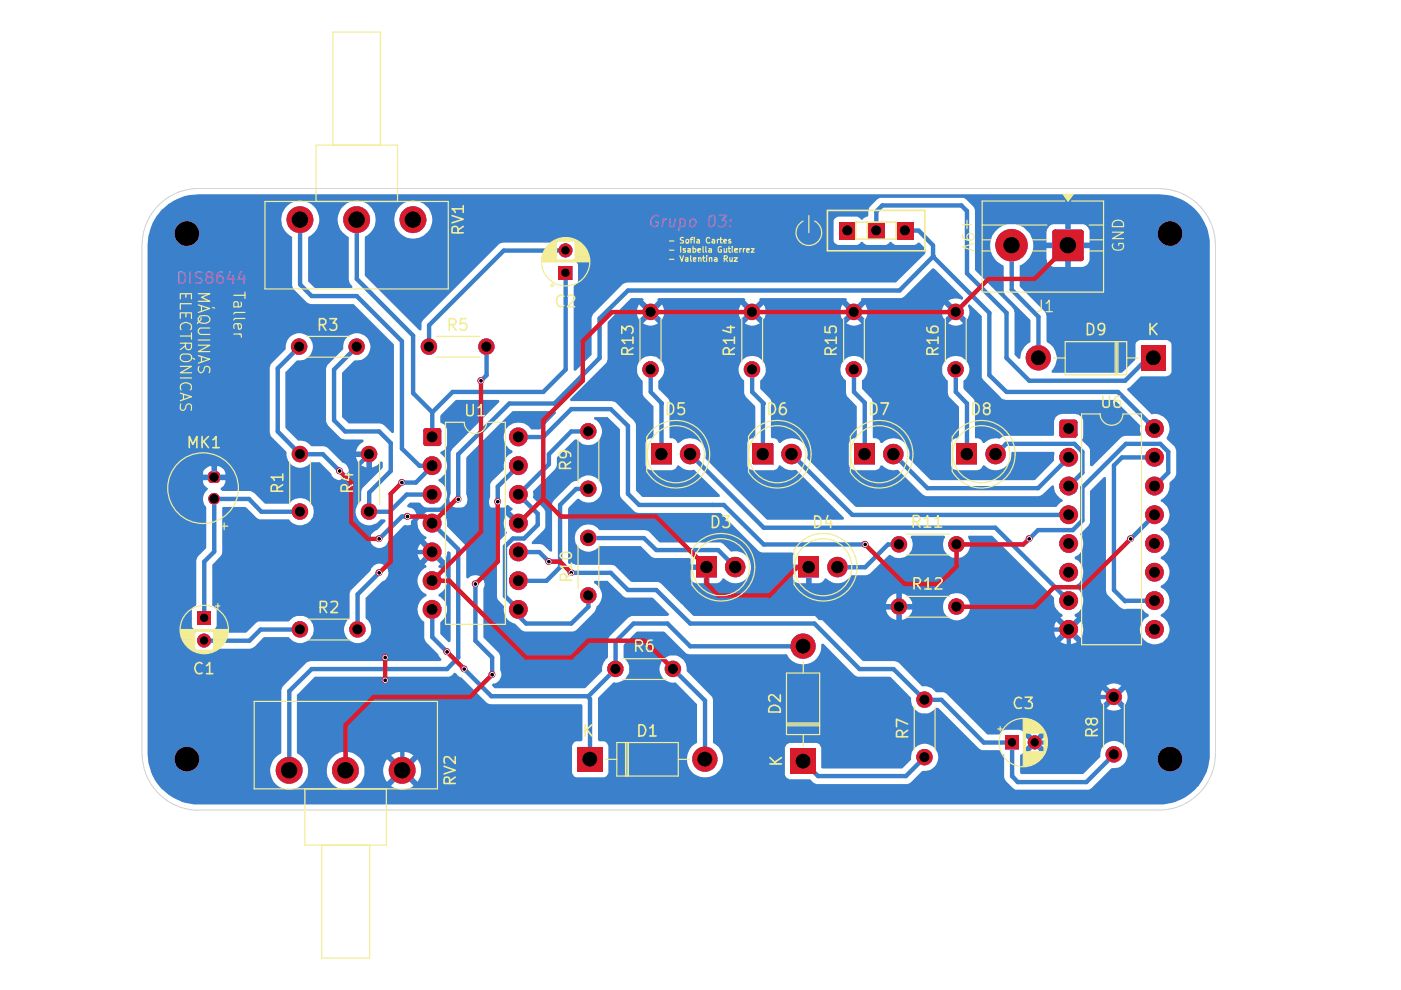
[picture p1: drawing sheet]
<svg xmlns="http://www.w3.org/2000/svg" width="297mm" height="210mm" viewBox="0 0 297 210" stroke-linecap="round" stroke-linejoin="round" font-family="sans-serif">
<g fill="none" stroke="#f2aea5" stroke-width=".34">
<path d="M39.2 56.6h-1.5l.8 .9a.82 .82 0 0 0-.8 .5v.6l.2 .3 1 .1 .3-.2M40.1 57.7h1.4M40.1 56.6v2.4M41.5 56.6v2.4M246.1 59h1.5M247.6 57.3l-.8-.7v2.4M248.6 56.6v2.4M248.6 57.7h1.3M249.9 56.6v2.4M37.9 152.7v1.6M38.5 151.9l.6 1.7h-1.5M40.1 153.1h1.4"/>
<path d="M40.1 152v2.3M41.5 152v2.3M247.6 152.2l-.4-.2h-.6l-.5 .4v.3l1.5 1.6h-1.5M248.6 153.1h1.3M248.6 152v2.3M249.9 152v2.3"/>
</g>
<g fill="none" stroke="#0fe" stroke-width=".21">
<path d="M45.9 80h.1M45.9 80v.1M46 80h.1M46 80v.1M46.2 79.8h.1M46.2 79.9h.1M46.2 79.8v.1M46.2 79.9h.2M46.3 79.6h.1M46.3 79.9h.1M46.3 79.6l-.2 .1 .1 .1M46.4 79.5h.1"/>
<path d="M46.4 79.9h.1M46.4 79.4h.1M46.4 79.8h.1M46.4 79.8v.1M46.4 79.5l-.1 .1M46.5 79.8h.1M46.5 79.8l.1 .1M46.6 79.9h.1M46.7 79.9h.1M46.7 80h.1M46.7 79.9v.2M46.9 79.4h.1"/>
<path d="M46.9 79.3h.1M46.9 79.2h.1M46.9 79.2h-.5v.3M46.9 79.2l-.4 1.6-.9 .1M45.6 80.8h.1M45.6 80.9h.1M45.6 80.8v.1M45.7 80.9h.1M45.8 80.1h.1M45.8 80.1l-.1-.1-.1 .8M45.9 80.1h.1M46 80.1h.1"/>
<path d="M46.1 80.1h.1M46.2 80.1h.1M46.2 80.1l.1 .1M46.3 80.2h.1M46.3 80.2h.2M46.4 80.2h.1M46.5 80.2h.1M46.6 80.1h.1M46.6 80.1l-.1 .1M46.7 80.1h.1"/>
</g>
<path d="M45.6 79.9h.4a.36 .36 0 0 0 .6 .1l.1-.2h-.6v-.1l.2-.1 .1-.4h.5l-.4 1.6-.9 .1z" fill="#0fe"/>
<g fill="none" stroke="#0fe" stroke-width=".21">
<path d="M46.1 79.5h.1M46.1 79.6h.1M46.1 79.5v.1M46.1 79.6h.2M46.2 79.4h.1M46.2 79.5h.1M46.2 79.7h.1M46.2 79.6h.1M46.2 79.4l-.1 .1M46.2 79.6v.1M46.3 79.2h.1M46.3 79.3h.1"/>
<path d="M46.3 79.4h.1M46.3 79.6h.1M46.3 79.2v.2M46.4 79.2h.1M46.4 79.5h.1M46.4 79.5l-.1 .1M46.4 79.4h.1M46.4 79.3h.1M46.4 79.4v.1M46.4 79.2v.2"/>
</g>
<path d="M46.2 79.2h.2v.1l-.3 .4v-.2z" fill="#0fe"/>
<path d="M45.8 79h.1M45.8 79h.3M45.9 79h.1M46 79h.1M46.1 79h.1M46.1 79h-.3" fill="none" stroke="#0fe" stroke-width=".21"/>
<path d="M45.8 78.9l.3 .1z" fill="#0fe"/>
<g fill="none" stroke="#0fe" stroke-width=".21">
<path d="M44.6 79.7h.1M44.7 79.3h.1M44.7 79.4h.1M44.7 79.5h.1M44.7 79.7h.1M44.7 79.3h.6M44.7 79.3v.2h.1M44.7 79.6h.1M44.7 79.6v.1M44.7 79.7h-.3l.2 1.1M44.8 79.3h.1M44.8 79.5h.1"/>
<path d="M44.8 79.6h.1M44.8 79.4h.1M44.8 79.3v.1M44.8 79.5v.1M44.8 79.4l.1 .1M44.9 79.3h.1M44.9 79.5h.1M44.9 79.4h.1M44.9 79.5h.2M44.9 79.4v.1M45 79.5h.1M45.1 79.4h.1"/>
<path d="M45.1 79.5h.1M45.1 79.4h.2M45.1 79.4v.1M45.2 79.6h.1M45.2 79.5h.1M45.2 79.4h.1M45.2 79.3h.1M45.2 79.3v.1M45.2 79.5v.1M45.3 79.7h.1M45.3 79.6h.1M45.3 79.5h.1"/>
<path d="M45.3 79.3h.1M45.3 79.7h.3l-.2 1.2M45.3 79.6v.1M45.3 79.4h.1M45.3 79.3v.2M45.4 79.7h.1M44.6 80.8h.1M44.6 80.9h.1M44.6 80.8v.1M44.6 80.9h.8M44.7 80.9h.1M45.2 80.9h.1"/>
<path d="M45.3 80.9h.1M45.4 80.9h.1M45.4 80.8h.1"/>
</g>
<path d="M44.6 79.2h.7l-.3 .2-.2-.1h.5l-.2 .3 .5 .1-.2 1.2h-.9l-.1-1.2 .4-.1-.2-.1z" fill="#0fe"/>
<g fill="none" stroke="#0fe" stroke-width=".21">
<path d="M45.2 79.5h.1M45.2 79.6h.1M45.2 79.5v.1M45.3 79.5h.1M45.3 79.6h.1M45.3 79.3h.1M45.3 79.4h.1M45.3 79.3h.3M45.3 79.3v.2M45.4 79.3h.1M45.4 79.6h.1M45.5 79.3h.1"/>
<path d="M45.5 79.6h.1M45.6 79.5h.1M45.6 79.4h.1M45.6 79.3h.1M45.6 79.3v.3h-.4"/>
</g>
<path d="M45.3 79.2h.3v.4h-.5l.2-.1z" fill="#0fe"/>
<g fill="none" stroke="#0fe" stroke-width=".21">
<path d="M48.8 67.2h.1M48.8 67.2l.3 1.5M48.8 67.2h.2M48.9 67.2h.1M49 67.2h.1M49 67.2l1.2 .4M49.1 68.6h.1M49.1 68.7h.1M49.1 68.7l1.7 .3M49.2 68.7h.1M50.2 67.6h.1M50.2 67.7h.1"/>
<path d="M50.2 67.6l.6 1.4M50.5 69h.1M50.6 69h.1M50.7 69h.1M50.8 69h.1"/>
</g>
<path d="M48.8 67.1l1.4 .5 .5 1.4-1.6-.3z" fill="#0fe"/>
<g fill="none" stroke="#0fe" stroke-width=".21">
<path d="M53 67.5h.1M53 67.6h.1M53 67.5v.1M53 67.6l.9 .1M53.7 67.4h.1M53.8 67.4h.1M53.8 67.7h.1M53.8 67.4l-.8 .1M53.9 67.4h.1M53.9 67.7h.1M53.9 67.4h-.1M53.9 67.7l.1 .1"/>
<path d="M54 67.4h.1M54 67.8h.1M54 67.8l.1 .1M54.1 67.2h.1M54.1 67.3h.1M54.1 67.9h.1M54.1 67.2v.1M54.1 67.3l-.1 .1M54.1 67h.1M54.1 67.1h.1M54.1 68h.1M54.1 67.9l.2 .8"/>
<path d="M54.1 67v.2M54.2 66.5h.1M54.2 66.8h.1M54.2 66.5l-.1 .5M54.3 66.3h.1M54.3 68.7h.1M54.3 68.9h.1M54.3 66.4h.1M54.3 66.3v.1M54.3 66.4l-.1 .1M54.3 66.4l.1 .6M54.4 68.2h.1"/>
<path d="M54.4 67h.1M54.4 67l.1 .1M54.5 68h.1M54.5 67.9h.1M54.5 67.2h.1M54.5 67.1h.1M54.5 68l-.2 .9M54.5 67.1v.1M54.5 67.2l.1 .1M54.6 67.9h.1M54.6 67.8h.1M54.6 67.3h.1"/>
<path d="M54.6 67.3l.1 .1M54.6 67.9l-.1 .1M54.6 67.8v.1M54.7 67.8h.1M54.7 67.4h.1M54.7 67.7h.1M54.7 67.7h.2M54.7 67.7v.1M54.8 67.7h.1M54.8 67.4h.1M54.8 67.4l.8 .1M54.9 67.7h.1"/>
<path d="M54.9 67.4h.1M55.1 67.4h.1M55.5 67.5h.1M55.6 67.5h.1M55.6 67.5l-.7 .2"/>
</g>
<path d="M54.3 66.2l.1 .9 .4 .3 .7 .2h-.6l-.5 .2-.1 1-.1-.6a.59 .59 0 0 0-.7-.6l-.5-.1a.97 .97 0 0 0 1-.4l.2-.1z" fill="#0fe"/>
<path d="M53.4 70.1h.1M53.4 70.1h.2M53.5 70.1h.1M53.5 70.2h.1M53.5 70.1v.1M53.6 70.1h.1M53.6 70.1v.2l-.1-.1" fill="none" stroke="#0fe" stroke-width=".21"/>
<path d="M53.3 70.1h.2v.2z" fill="#0fe"/>
<path d="M52.7 69.6h.1M52.7 69.6l.2 .4M52.8 69.6h.1M52.8 69.6l.6 .5-.2 .1-.2-.1M52.9 70h.1M52.9 70.1h.1M52.9 69.6h.1M52.9 70v.1M53 70.1h.1M53 69.7h.1" fill="none" stroke="#0fe" stroke-width=".21"/>
<path d="M52.7 69.5l.6 .6a.39 .39 0 0 1-.6-.3z" fill="#0fe"/>
<path d="M51 76.2h.1M51 76.3h.1M51.3 75.1h.1M51.3 75.1l-.3 1.2M52.9 74.6h.1M52.9 74.7h.1M52.9 74.6l-1.6 .5M52.9 74.6l-.2 1-1.7 .7" fill="none" stroke="#0fe" stroke-width=".21"/>
<path d="M51.2 75l1.6-.4-.1 1-1.7 .7z" fill="#0fe"/>
<g fill="none" stroke="#0fe" stroke-width=".21">
<path d="M45.8 79.8h.1M45.8 79.9h.1M45.8 80h.1M45.8 79.8v.2M45.8 80l.3 .1M45.8 79.5h.1M45.8 79.6h.1M45.8 79.7h.1M45.8 79.5v.3M45.9 79.4h.1M45.9 79.5h.1M45.9 80h.1"/>
<path d="M45.9 79.4v.1M46 79.2h.1M46 79.3h.1M46 79.4h.1M46 80h.1M46 79.2v.2M46.1 79.2h.1M46.1 79.8h.1M46.1 79.7h.1M46.1 79.6h.1M46.1 79.5h.1M46.1 79.4h.1"/>
<path d="M46.1 79.3h.1M46.1 79.2v.6M46.2 79.9h.1M46.2 79.8h.1M46.2 79.9l.1 .1M46.2 79.8v.1M46.3 80h.1M46.4 80h.1M46.4 79.9h.1M46.4 79.9h.2M46.4 79.9v.1M46.5 79.9h.1"/>
<path d="M46.6 80h.1M46.6 79.9h.1M46.6 79.9v.2M46.1 80.1h.1M46.2 80.1h.1M46.3 80.1h.1M46.3 80.1l.1 .1M46.4 80.2h.1M46.5 80.2h.1M46.5 80.1h.1M46.5 80.1v.1M46.6 80.1h.1"/>
</g>
<path d="M46 79.2l.1 .6 .1 .1 .4-.1-.1 .4-.4-.3h-.4z" fill="#0fe"/>
<g fill="none" stroke="#0fe" stroke-width=".21">
<path d="M51.3 63.9h.1M51.3 64h.1M51.3 63.9v.1M51.3 64l1 .1M51.4 63.9h.1M52.1 64.1h.1M52.3 63.8h.1M52.3 64.1h.1M52.3 64.1l.2 .1M52.3 63.8l-1 .1M52.4 63.7h.1M52.4 64.1h.1"/>
<path d="M52.4 63.7l-.1 .1M52.5 63.6h.1M52.5 64.2h.1M52.5 64.2v.1M52.5 63.6l-.1 .1M52.5 64.3h.1M52.5 64.3l.1 .1M52.6 63.5h.1M52.6 64.4h.1M52.6 64.4l.2 .3M52.6 63.5l-.1 .1M52.7 63.3h.1"/>
<path d="M52.7 63.4h.1M52.7 64.5h.1M52.7 64.6h.1M52.8 63.1h.1M52.8 64.7h.1M52.8 64.7l.1 .9M52.9 62.3h.1M52.9 65.5h.1M52.9 65.6h.1M52.9 62.2h.1M52.9 62.2l-.1 1-.2 .3M52.9 62.3l.2 1.1"/>
<path d="M53 65.4h.1M53 65.4l-.1 .1M53 64.7h.1M53 64.6h.1M53 63.2h.1M53 64.6v.8M53.1 64.5h.1M53.1 64.4h.1M53.1 63.5h.1M53.1 63.4h.1M53.1 63.4l.1 .1M53.1 64.5l-.1 .1"/>
<path d="M53.1 64.4v.1M53.2 64.3h.1M53.2 63.5h.1M53.2 63.5l.1 .1M53.3 64.2h.1M53.3 63.6h.1M53.3 63.6l.2 .1M53.4 64.1h.1M53.4 63.7h.1M53.4 64.1l-.3 .3M53.5 64.1h.1M53.5 63.7h.1"/>
<path d="M53.5 63.7l.1 .1M53.6 63.8h.1M53.6 63.8l1 .2M53.6 64.1h.1M53.6 64.1h-.2M53.7 63.8h.1M54.6 64h.1M54.6 64l-1 .1"/>
</g>
<path d="M52.8 62.1l.3 1.4 .4 .3 1 .1a1.62 1.62 0 0 0-1.5 .6l-.2 1-.1-1.2-.5-.3-1-.1 1-.1 .5-.4z" fill="#0fe"/>
<path d="M48.8 65.5h.1M48.8 65.5l.8 .8M48.9 65.5h.1M48.9 65.5l.1 .1M49 65.6h.1M49 65.6l.1 .1M49.1 65.6h.1M49.1 65.7h.1M49.2 65.7h.1M49.2 65.7l.4 .6M49.3 65.8h.1M49.6 66.3h.1" fill="none" stroke="#0fe" stroke-width=".21"/>
<path d="M48.8 65.4l.4 .2 .3 .6z" fill="#0fe"/>
<path d="M47.5 68.6h.1M47.5 68.7h.1M47.5 68.6l.2 1.5 1.5 .2M47.5 68.6l1.6 .3 .1 1.4M47.6 68.6h.1M49.2 70.3h.1M49.2 70.2h.1" fill="none" stroke="#0fe" stroke-width=".21"/>
<path d="M47.5 68.6l1.5 .2 .2 1.5-1.5-.2z" fill="#0fe"/>
<g fill="none" stroke="#0fe" stroke-width=".21">
<path d="M48.3 63.5h.1M48.3 63.5h.5M48.4 63.5h.1M48.6 63.4h.1M48.7 63.4h.1M48.7 63.5h.1M48.8 63.3h.1M48.8 63.4h.1M48.8 63.5h.1M48.8 63.3v.1M48.8 63.5l.1 .1M48.8 63.4l-.4 .1"/>
<path d="M48.9 63.2h.1M48.9 63.3h.1M48.9 63.6h.1M48.9 63.7h.1M48.9 63.2v.1M48.9 63.6v.1M49 62.9h.1M49 63.1h.1M49 63.2h.1M49 63.7h.1M49 63.8h.1M49 64h.1"/>
<path d="M49 62.9v.3M49 63.7v.3M49 64l.1 .1M49.1 62.7h.1M49.1 64.1h.1M49.1 64.2h.1M49.1 62.8h.1M49.1 62.7v.5M49.1 64.1v.1M49.1 62.8l-.1 .1M49.1 63.8h.1M49.1 63.7h.1"/>
<path d="M49.1 63.2h.1M49.1 63.1h.1M49.1 63.7v.4M49.1 63.2l.1 .1M49.2 63.6h.1M49.2 63.3h.1M49.2 63.3l.1 .1M49.3 63.5h.1M49.3 63.4h.1M49.3 63.4l.4 .1M49.3 63.5h.2M49.3 63.5l-.2 .2"/>
<path d="M49.4 63.5h.1M49.4 63.4h.1M49.5 63.5h.1M49.7 63.5h.1M49.8 63.5h.1M49.8 63.5h-.3"/>
</g>
<path d="M49 62.7a.63 .63 0 0 0 .8 .7l-.5 .1-.3 .7a.63 .63 0 0 0-.7-.8l.1-.1a.59 .59 0 0 0 .6-.6z" fill="#0fe"/>
<g fill="none" stroke="#0fe" stroke-width=".21">
<path d="M47.6 64.3h.1M47.6 64.3l.9 .9 .5 .1M47.6 64.3a8.7 8.7 0 0 1 5.9 5.8M48.6 64.9h.1M48.6 64.9l.4 .4M48.7 64.9h.1M48.7 64.9l.1 .1M48.8 65.3h.1M48.8 65.2h.1M48.8 65h.1M48.9 65.3h.1M48.9 65h.1"/>
<path d="M48.9 65l.1 .1M49 65.3h.1M49 65.1h.1M49 65.1l.1 .1M49.1 65.2h.1M49.1 65.2l.1 .1M49.2 65.3h.1M49.2 65.4h.1M49.2 65.3v.1M49.2 65.4l.1 .1M49.3 65.5h.1M49.4 65.5h.1"/>
<path d="M49.4 65.5l1.1 .6M49.5 65.7h.1M49.5 65.7l.5 1M49.5 65.7l1.7 .9M49.6 65.8h.1M50 66.7h.1M50 66.7l.2 .1M50.1 66.8h.1M50.2 66.8h.1M50.2 66.8l.9 1M50.5 66.1h.1M50.6 66.1h.1"/>
<path d="M50.6 66.1l.6 .6M51.1 66.6h.1M51.1 67.8h.1M51.1 67.8l.1 .1M51.2 66.6h.1M51.2 66.7h.1M51.2 67.9h.1M51.2 66.6v.1M51.3 67.9h.1M51.3 66.8h.1M51.3 67.9l.7 .5M51.3 66.8l.5 .5 .5 1"/>
<path d="M51.4 66.8l.7 1.6M52 68.4h.1M52.1 68.4h.1M52.3 68.3h.1M52.3 68.3l.1 .2M52.4 68.5h.1M52.5 68.5h.1M52.5 68.6h.1M52.5 68.6l.2 .2M52.5 68.5v.1M52.5 69h.1M52.5 69l.7 1"/>
<path d="M52.6 69h.1M52.6 69l.4 .2M52.7 68.8h.1M52.7 69h.1M52.7 68.8l.1 .1M52.8 68.9h.1M52.8 68.9l.1 .1M52.9 69h.1M52.9 69l.1 .1M53 69.1h.1M53 69.2h.1M53 69.1v.2"/>
<path d="M53 69.2v.1M53 69.3h.1M53.2 70h.1M53.3 70h.1M53.3 70.1h.1M53.3 70v.1M53.3 70.1h.2M53.4 70.1h.1M53.5 70.1h.1M53.5 70h.1"/>
</g>
<path d="M47.6 64.3a8.7 8.7 0 0 1 5.7 5.3l.1 .4h-.1l-.6-.7-.2-.4 .5 .4-.7-.8-.6-1.3-.5-.5 .9 1.6-1.1-.6-.9-.8-.7-1.2 1.7 .9-.8-.7a1.85 1.85 0 0 1-1.4-1h-.4l.4 .4h-.2z" fill="#0fe"/>
<g fill="none" stroke="#0fe" stroke-width=".21">
<path d="M49.5 80h.1M49.6 79.9h.1M51.1 79.1h.1M51.1 79.2h.1M51.1 79.1l-1.6 .9M51.2 79.1h.1M51.2 79.1l-1 .9-.8 .2M51.3 79h.1M51.4 79h.1M51.4 78.9h.1M51.4 78.9l-.1 .1M51.6 78.7h.1"/>
<path d="M51.8 78.4h.1M51.8 78.4l-.4 .5M51.9 78.4h.1M51.9 78.4h-.1M51.9 77.5h.1M51.9 77.5l-1.5 .8-.8 1.7M52 77.4h.1M52 77.4l-.1 .1M52.1 77.4h.1M52.1 77.4l-.8 1.6M52.3 77.4h.1M52.3 77.4l-.4 1"/>
<path d="M52.4 77.3h.1M52.4 77.3l-.1 .1M52.5 77.2h.1M52.5 76.8h.1M52.5 77.1h.1M52.6 76.8h.1M52.7 77h.1M52.7 77l-.3 .3M52.8 76.7h.1M52.8 76.8h.1M52.8 76.9h.1M52.8 76.7l-.2 .1"/>
<path d="M52.8 76.9l-.1 .1M52.8 76.8v.1M52.9 75.7h.1M52.9 75.8h.1M52.9 76.6h.1M52.9 76.8h.1M52.9 75.7v.1M52.9 75.8l-.4 1M53 75.3h.1M53 75.4h.1M53 75.5h.1M53 75.6h.1"/>
<path d="M53 75.7h.1M53 76.5h.1M53 76.6h.1M53 75.6v.1M53 76.6l-.1 .2M53 76.5l-.2 .2M53 71h.1M53 71.1h.1M53 71.2h.1M53 74.6h.1M53 74.7h.1M53 74.6v.9"/>
<path d="M53 76.5v.1M53.1 71.2h.1M53.1 71.4h.1M53.1 71.5h.1M53.1 74.5h.1M53.1 75.6h.1M53.1 71.2l.3 .1M53.1 75.6h-.1M53.1 71.4l.1 .9h.6v.2M53.1 71.5h.2M53.1 74.5l-.1 .1M53.2 71.5h.1"/>
<path d="M53.2 73.3h.1M53.2 73.4h.1M53.2 73.5h.1M53.2 73.4l-.1 1 .6-.3M53.2 72.4v.9M53.2 72.5h.6M53.3 70.2h.1M53.3 70.3h.1M53.3 70.6h.1M53.3 71.5h.1M53.3 72.5h.1M53.3 74.5h.1"/>
<path d="M53.3 75.2h.1M53.3 70.6l-.2-.2-.1 .2v.6M53.3 70.2v.1M53.3 70.3l.1 .1M53.3 71.5l.4 .2M53.3 75.2l-.3 .2M53.4 70.1h.1M53.4 70.4h.1M53.4 70.6h.1M53.4 71.3h.1M53.4 72.5h.1M53.4 73.3h.1"/>
<path d="M53.4 75.4h.1M53.4 70.1l-.1 .1M53.4 75.4l-.3 .2M53.4 70.6l.1 .1M53.4 71.3l.1 .1M53.4 70.1l.2 .2M53.5 70.4h.1M53.5 70.5h.1M53.5 70.6h.1M53.5 70.7h.1M53.5 71.4h.1M53.5 74.4h.1"/>
<path d="M53.5 75.1h.1M53.5 75.2h.1M53.5 75.3h.1M53.5 70.2h.1M53.5 75.1l-.2 .1M53.5 75.3l-.1 .1M53.5 70.4v.3M53.5 75.1v.2M53.5 74.4l-.4 .1M53.6 71.4h.1M53.6 70.4h.1M53.6 70.3h.1"/>
<path d="M53.6 70.4l.1 .6a7.4 7.4 0 0 1-.1 4.1 9.1 9.1 0 0 1-5.7 6.3l-.2-.2M53.6 70.3v.1M53.6 71.5h.1M53.6 71.7h.1M53.6 73.2h.1M53.6 74.1h.1M53.6 74.3h.1M53.6 70.6h.1M53.6 70.5h.1M53.6 71.4v.1M53.6 73.2l-.4 .1M53.6 73.2h.2"/>
<path d="M53.6 74.3l-.1 .1M53.7 71.5h.1M53.7 71.6h.1M53.7 71.7h.1M53.7 72.5h.1M53.7 72.6h.1M53.7 73.2h.1M53.7 74.1h.1M53.7 74.2h.1M53.7 71.5v.2M53.7 72.5v.1M53.7 74.1v.1"/>
<path d="M53.7 74.2l-.1 .1M53.8 72.5h.1M53.8 73.2h.1M53.8 73.3h.1M53.8 73.2v.2h-.6M47.6 81.1h.1M47.6 81.2h.1M47.6 81.1v.1M47.7 81h.1M47.7 81.2h.1M47.7 81l-.1 .1M48.6 80.9h.1"/>
<path d="M48.7 80.8h.1M48.7 80.8l-.1 .1M48.8 80.8h.1M48.8 80.5h.1M48.9 80.7h.1M48.9 80.5h.1M48.9 80.7l-.1 .1M49 80.6h.1M49 80.7h.1M49 80.5h.1M49 80.5l-.4 .4M49 80.5l-1.1 .2-.2 .3"/>
<path d="M49 80.6v.1M49.1 80.6h.1M49.2 80.4h.1M49.2 80.4l-.1 .2M49.3 80.3h.1M49.3 80.3l-.1 .1M49.4 80.2h.1M49.4 80.2l-.1 .1"/>
</g>
<path d="M53.1 70.4l.3 .2v-.2l-.1-.1v-.2l.3 .3 .1 .6a8.9 8.9 0 0 1-5.9 10.4l-.1-.2a.48 .48 0 0 1 .6-.6l.6-.2-.4 .5 .4-.2a2.58 2.58 0 0 1 1.5-.9l.7-.7-1.7 .8 1-1.7 1.7-.8-.9 1.6 .5-.5 .6-1.3 .7-.7-.5 .3 .3-1.1 .6-.4-.1-.2-.4 .3 .1-.8 .7-.4-.3-.1-.3 .2 .1-.9 .6-.1v-.1h-.6v-.8l.6 .1v-.2l-.6-.1-.1-.8 .6 .2v-.1l-.4-.2a.58 .58 0 0 1-.2-.9z" fill="#0fe"/>
<g fill="none" stroke="#0fe" stroke-width=".21">
<path d="M48.7 78.9h.1M50.1 78.4h.1M50.1 78.5h.1M50.1 78.4l-1.5 .5-.6 1.5M50.1 78.4v.2l-.9 1.5M48 80.5h.1M48 80.4h.1M48 80.4v.1M49 80.2h.1M49.1 80.1h.1M49.1 80.1l-1.1 .4M49.2 80.1h.1"/>
<path d="M49.2 80.1h-.1"/>
</g>
<path d="M48.6 78.8l1.4-.5v.4l-.6 .8a1.47 1.47 0 0 1-1.5 .9z" fill="#0fe"/>
<path d="M45.8 78.7h.1M45.8 78.8h.1M45.8 78.9h.1M45.8 78.9v-1.5h.3v1.6h-.2M45.9 78.9h.1M45.9 79h.1M45.9 78.9v.1M46 79h.1" fill="none" stroke="#0fe" stroke-width=".21"/>
<path d="M45.8 77.4h.3v1.5l-.3-.1z" fill="#0fe"/>
<path d="M47.8 73.9l1.6-.1v.3l-1.3 1.3h-.4zM48.2 75.3h.1M48.4 75.1l-.2 .2M48.6 74.9l.8-.7-.1 1-1.1 .1M49.2 75.2h.1" fill="none" stroke="#0fe" stroke-width=".21"/>
<path d="M47.8 73.8l1.6-.1v.4l-1.2 1.2 1.2-1.1-.1 1-1.6 .2z" fill="#0fe"/>
<path d="M48.8 78.4h.1M48.8 78.6h.1M49.1 77.1h.1M49.1 77.1l1.7-.4-.6 1.4M49.1 77.1l-.3 1.5M50.2 78.1h.1M50.2 78.1l-1.4 .5" fill="none" stroke="#0fe" stroke-width=".21"/>
<path d="M49.1 77l1.6-.4-.2 .4a1.05 1.05 0 0 1-.5 1.1l-1.2 .5z" fill="#0fe"/>
<path d="M53 70.3h.1M53 70.4h.1M53 70.5h.1M53 70.3v.2M53 70.3l.1 .1-.1 .1" fill="none" stroke="#0fe" stroke-width=".21"/>
<path d="M52.9 70.3l.2 .1h-.2z" fill="#0fe"/>
<path d="M49.5 75.1h.1M49.5 75.2h.1M51 74.9h.1M51 74.9l.2-1.2-1.5 .1-.1 .2-.1 1.2M51 74.9l-1.5 .3" fill="none" stroke="#0fe" stroke-width=".21"/>
<path d="M49.5 73.9l.2-.2h1.4v1.1l-1.7 .4z" fill="#0fe"/>
<path d="M49.6 73.8h.1M49.6 73.9h.1M49.6 73.8h.1v.1M49.6 73.8v.1M49.7 73.8h.1M49.7 73.9h.1" fill="none" stroke="#0fe" stroke-width=".21"/>
<path d="M49.5 73.7h.2z" fill="#0fe"/>
<g fill="none" stroke="#0fe" stroke-width=".21">
<path d="M51.3 74.6h.1M51.3 74.8h.1M51.3 74.9h.1M51.3 74.6v.3M51.4 73.7h.1M51.4 73.8h.1M51.4 73.7l-.1 .9M51.5 73.6h.1M51.5 73.6l-.1 .1M52.7 74.5h.1M52.7 74.5l-1.4 .4M52.7 74.5h.2"/>
<path d="M52.8 74.5h.1M52.9 74.5h.1M52.9 74.4h.1M52.9 74.4v.1M53 73.5h.1M53 74.4h.1M53 74.3h.1M53 73.6h.1M53 73.5l-1.5 .1M53 73.5v.9"/>
</g>
<path d="M51.3 73.7l1.6-.2v.8l-1.7 .5z" fill="#0fe"/>
<path d="M50 73.5l1.2-1.2v1.2zM51.2 73.4h.1M51.2 72.4h.1M51.2 72.3h.1" fill="none" stroke="#0fe" stroke-width=".21"/>
<path d="M51 72.5l.1-.2v1.2h-1.1z" fill="#0fe"/>
<path d="M49.6 72.2l1.6 .1-1.3 1.3h-.3zM51.1 72.3h.1M51.2 72.3h.1" fill="none" stroke="#0fe" stroke-width=".21"/>
<path d="M49.5 72.1l1.6 .1-1.2 1.4h-.4z" fill="#0fe"/>
<g fill="none" stroke="#0fe" stroke-width=".21">
<path d="M42.5 75.6h.1M42.5 75.7h.1M42.5 75.6h1.5l.1 1.4M42.5 75.6v.2M42.5 75.8h.1M42.5 75.9h.1M42.5 76h.1M42.5 76.1h.1M42.5 76.2h.1M42.5 75.8v.3M42.5 76.2l.1 1M42.6 76.1h.1"/>
<path d="M42.6 76.2h.1M42.6 77.1h.1M42.6 77.2h.1M42.6 76.1l.2 .2M42.7 76.2h.1M42.7 77.2h.1M42.7 76.2l.1 .1M42.8 76.3h.1M43.6 77h.1M43.6 76.9h.1M43.6 76.8h.1M43.6 77h.2"/>
<path d="M43.6 76.8v.2M43.6 76.8h.3M43.7 77h.1M43.7 76.8h.1M43.8 77.1h.1M43.8 77h.1M43.8 76.8h.1M43.8 77v.3l-1.2-.1M43.9 76.8h.1M43.9 76.9h.1M43.9 76.8v.1M44 76.9h.1"/>
<path d="M44 76.9l.1 .1M44.1 77h.1M44.1 76.9h.1"/>
</g>
<path d="M42.4 75.5l1.5 .1 .1 1.4-.4-.2 .2 .4-1.2-.1-.1-1 .2 .2 .1-.1-.3-.2z" fill="#0fe"/>
<path d="M40.6 74.2h.1M40.6 74.2l.1 1M40.7 75.2h.1M40.7 74.2h.1M40.7 75.2l1.1 .1M40.7 74.2l1 1.1M41.7 75.3h.1M41.8 75.3h.1" fill="none" stroke="#0fe" stroke-width=".21"/>
<path d="M40.6 74.2l1.1 1.1-1.1-.1z" fill="#0fe"/>
<g fill="none" stroke="#0fe" stroke-width=".21">
<path d="M39 75.1h.1M39 75.2h.1M39 75.1l.2 1.3M39 75.1l1.5 .3 .3 1.4M39.2 76.2h.1M39.2 76.3h.1M39.2 76.4h.1M39.2 76.5h.1M39.2 76.4v.1M39.2 76.5l1.6 .3M39.3 76.5h.1M40.7 76.8h.1"/>
<path d="M40.8 76.8h.1"/>
</g>
<path d="M38.9 75.1l1.6 .3 .2 1.4-.8-.2a.89 .89 0 0 1-1-1z" fill="#0fe"/>
<g fill="none" stroke="#0fe" stroke-width=".21">
<path d="M43.6 76.9h.1M43.7 76.8h.1M43.7 76.9h.1M43.7 77h.1M43.7 76.8v.2M43.8 76.8h.1M43.8 77h.1M43.8 76.8l.2 .1M43.8 77l.1 .1M43.9 77.1h.1M43.9 77.2h.1M43.9 77.3h.1"/>
<path d="M43.9 76.9h.1M43.9 77.1v.2M44 77.3h.1M44 77h.1M44 76.9h.1M44 76.9v.1M44.1 77.2h.1M44.1 77.1h.1M44.1 77h.1M44.1 77v.3h-.2"/>
</g>
<path d="M43.7 76.8l.3 .2v.2h-.1l-.3-.3z" fill="#0fe"/>
<path d="M42.4 72.2h.1M42.4 73.6h.1M42.4 72.1h1.6v1.6l-1.6-.1zM42.5 72.1h.1" fill="none" stroke="#0fe" stroke-width=".21"/>
<path d="M42.3 72.1h1.6v1.6l-1.6-.1z" fill="#0fe"/>
<g fill="none" stroke="#0fe" stroke-width=".21">
<path d="M40.8 75.4h.1M40.8 75.5h.1M40.8 75.4l.1 1.5M40.8 75.4l1.5 .2M40.9 76.9h.1M41 76.9h.1M42 75.6h.1M42 75.6l.3 .2M42.1 75.6h.1M42.1 75.6l.1 .1M42.2 75.7h.1M42.2 75.6h.1"/>
<path d="M42.2 75.7l.1 .1M42.3 76h.1M42.3 75.9h.1M42.3 75.8h.1M42.3 75.6h.1M42.3 75.6l.2 1.6-1.6-.3M42.5 77.1h.1"/>
</g>
<path d="M40.7 75.4l1.5 .1v.3l-.1-.3-.1 .1 .2 .2 .2 1.3-1.5-.2z" fill="#0fe"/>
<path d="M42.4 73.9h.1M42.4 73.9h1.6v1.6M42.4 73.9l.1 1.5M42.5 73.9h.1M42.5 75.4h.1M42.5 75.4l1.5 .1M42.6 75.4h.1M44 75.5h.1" fill="none" stroke="#0fe" stroke-width=".21"/>
<path d="M42.3 73.8h1.6v1.6h-1.5z" fill="#0fe"/>
<path d="M41.8 75.2h.1M41.8 75.3h.1M41.8 75.2v.1M41.8 75.3l.2 .1M41.9 75.3h.1M42 75.4h.1M42.2 73.9h.1M42.2 73.9l-1.6-.1v.3l1.2 1.1M42.2 73.9l.1 1.5h-.3" fill="none" stroke="#0fe" stroke-width=".21"/>
<path d="M40.6 73.7l1.6 .1v1.6l-.5-.1-1.1-1.2z" fill="#0fe"/>
<path d="M36.4 70.1h.1M36.4 70.2h.1M36.4 70.1v.1M36.5 70.1h.1M36.5 70.2h.1M36.5 70.1v.1" fill="none" stroke="#0fe" stroke-width=".21"/>
<path d="M36.4 70l.1 .2z" fill="#0fe"/>
<path d="M40.3 73.9h.1M40.3 73.8h.1M40.4 73.9h.1M40.4 73.8h.1M40.4 73.8v.1M40.4 73.8h-.1v.1" fill="none" stroke="#0fe" stroke-width=".21"/>
<path d="M40.2 73.7l.2 .1z" fill="#0fe"/>
<path d="M38.8 73.4h.1M38.8 72.3h.1M38.8 72.3v1.2h1.2l-1.2-1.1" fill="none" stroke="#0fe" stroke-width=".21"/>
<path d="M38.8 72.3l1.2 1.2h-1.2z" fill="#0fe"/>
<path d="M37 72.4l1.6-.1v1.1l-1.6-.1z" fill="none" stroke="#0fe" stroke-width=".21"/>
<path d="M36.9 72.4l1.6-.2v1.2l-1.6-.2z" fill="#0fe"/>
<g fill="none" stroke="#0fe" stroke-width=".21">
<path d="M37 72.1h.1M37 72.2h.1M37 72.1v.1M37 71.4h.1M37 71.5h.1M37 71.6h.1M37 72h.1M37 72.3h.1M37 71.4v.7M37 72.2v.1M37.1 71.3h.1M37.1 71.3l-.1 .1"/>
<path d="M37.2 71.3h.1M37.6 71.2h.1M37.6 71.2l-.4 .1M37.6 71.2l1 .9-1.6 .2"/>
</g>
<path d="M37.1 71.3l.2-.1a.56 .56 0 0 1 .7 .4l.5 .5-1.5 .1z" fill="#0fe"/>
<path d="M36.9 70.4h.1M37 70.3h.1M37 70.4h.1M37 70.5h.1M37 70.3v.2" fill="none" stroke="#0fe" stroke-width=".21"/>
<path d="M36.8 70.4l.2-.1v.1z" fill="#0fe"/>
<g fill="none" stroke="#0fe" stroke-width=".21">
<path d="M35.2 77.2h.1M35.2 77.3h.1M35.2 77.3l.1 .1M35.3 77.2h.1M35.3 77.4h.1M35.3 77.2l-.7 .1h.6M35.3 77.1h.1M35.3 77.5h.1M35.3 77.5l.3 .8v-.5M35.3 77.4v.1M35.3 77.1v.1M35.4 76.9h.1"/>
<path d="M35.4 77h.1M35.4 77.6h.1M35.4 77l-.1 .1M35.5 76.2h.1M35.5 76.2l-.1 .8M35.6 77.9h.1M35.6 77.8h.1M35.6 76.5h.1M35.6 76.3h.1M35.6 76.2h.1M35.6 76.2l.1 .8M35.7 77.7h.1"/>
<path d="M35.7 77.6h.1M35.7 77.5h.1M35.7 77h.1M35.7 76.9h.1M35.7 77.7l-.1 .1M35.7 77.5v.2M35.7 77l.1 .1M35.8 77.5h.1M35.8 77.1h.1M35.9 77.4h.1M35.9 77.2h.1M35.9 77.1h.1"/>
<path d="M35.9 77.2l.6 .1M35.9 77.1v.1M35.9 77.3h.1M35.9 77.3l-.1 .2M36 77.3h.1M36 77.2h.1M36.2 77.3h.1M36.3 77.3h.1M36.4 77.3h-.5M36.5 77.3h.1"/>
</g>
<path d="M35.5 76.2l.1 .6 .2 .3 .7 .1-.9 .3v.7l-.3-.8-.8-.2 .7-.1 .2-.1z" fill="#0fe"/>
<g fill="none" stroke="#0fe" stroke-width=".21">
<path d="M38.7 81.7h.1M38.8 81.7h.1M38.8 81.7h.2M38.9 81.7h.1M39 81.7h.1M39 81.7h.2M39.2 81.6h.1M39.2 81.7h.1M39.2 81.8h.1M39.2 81.7v.1M39.3 81.5h.1M39.3 81.8h.1"/>
<path d="M39.3 81.5l-.6 .2M39.3 81.8l.1 .1M39.4 81.3h.1M39.4 81.4h.1M39.4 81.9h.1M39.4 82h.1M39.4 82.1h.1M39.4 82.1l.1 .3M39.4 81.9v.2M39.5 82.3h.1M39.5 82.4h.1M39.5 80.8l-.2 .7"/>
<path d="M39.5 81.1l.1 .3M39.6 82.1h.1M39.6 82h.1M39.6 81.4h.1M39.6 81.3h.1M39.6 81.2h.1M39.6 81.4l.1 .1M39.7 81.9h.1M39.7 81.8h.1M39.7 81.5h.1M39.7 81.5l.1 .1M39.7 81.9l-.2 .4"/>
<path d="M39.7 81.8v.1M39.8 81.8h.1M39.8 81.6h.1M39.8 81.7h.1M39.9 81.7h.1M39.9 81.6h.1M39.9 81.6l.1 .1M40 81.7h.1M40 81.7h.3M40.1 81.7h.1M40.2 81.7h.1M40.2 81.7l-.4 .1"/>
<path d="M40.3 81.7h.1"/>
</g>
<path d="M39.5 80.8a.66 .66 0 0 0 .7 .8l-.7 .3v.5a.63 .63 0 0 0-.8-.8 .66 .66 0 0 0 .8-.8z" fill="#0fe"/>
<g fill="none" stroke="#0fe" stroke-width=".21">
<path d="M34.3 81.8h.1M34.5 81.8l1 .3M35.3 82h.1M35.4 81.7h.1M35.4 82h.1M35.5 81.7h.1M35.5 82.1h.1M35.5 81.7l-1.2 .1M35.6 81.6h.1M35.6 82.1h.1M35.6 81.6l-.1 .1M35.6 82.1l.1 .1"/>
<path d="M35.7 81.5h.1M35.7 82.2h.1M35.7 81.5l-.1 .1M35.7 82.2l.1 .1M35.8 81.3h.1M35.8 81.4h.1M35.8 82.3h.1M35.8 82.3l.1 .3M35.8 81.3l-.1 .2M35.9 81.2h.1M35.9 81.3h.1M35.9 82.4h.1"/>
<path d="M35.9 82.6h.1M35.9 82.6l.1 .9M36 80.2h.1M36 80.3h.1M36 83.4h.1M36 83.5h.1M36 80.2v.1M36 80.3l-.1 1M36 80.3l.2 .9M36.2 82.4h.1M36.2 81.2h.1M36.2 82.4l-.2 1"/>
<path d="M36.2 81.2l.1 .1M36.3 82.3h.1M36.3 81.4h.1M36.3 81.3h.1M36.3 82.3l-.1 .1M36.3 81.3v.1M36.3 81.4l.1 .2M36.4 82.3h.1M36.4 82.2h.1M36.4 81.5h.1M36.4 82.2v.1M36.4 82.1h.1"/>
<path d="M36.4 81.6h.1M36.4 82.1v.1M36.5 82.1h.1M36.5 81.6h.1M36.5 81.6l1.2 .2M36.6 82h.1M36.6 81.7h.1M36.6 82l-.1 .1M36.7 81.7h.1M36.8 82h.1M37.6 81.8h.1M37.6 81.8l-1 .2"/>
<path d="M37.7 81.8h.1"/>
</g>
<path d="M34.3 81.8l.9-.2a.72 .72 0 0 0 .7-.7l.1-.7 .1 .6a.9 .9 0 0 0 1.1 .9l.5 .1-1.4 .3-.3 1.4-.1-.9-.3-.5-.1-.1z" fill="#0fe"/>
<path d="M42.5 80.8h.1M42.5 80.9h.1M42.5 81h.1M42.5 80.8v.2M42.6 80.9h.1" fill="none" stroke="#0fe" stroke-width=".21"/>
<path d="M42.4 80.8l.2 .1h-.2z" fill="#0fe"/>
<g fill="none" stroke="#0fe" stroke-width=".21">
<path d="M36.2 73.3h.1M36.2 73.2h.1M36.2 72.6h.1M36.2 72.5h.1M36.2 73.2v.2h.6l.1 1-.6-.3M36.2 73.2l.2 .1M36.3 74.3h.1M36.3 74.2h.1M36.3 74.1h.1M36.3 73.2h.1M36.3 72.5h.1M36.3 71.7h.1"/>
<path d="M36.3 71.6h.1M36.3 71.5h.1M36.3 71.5v.2M36.3 72.5l-.1 .1M36.3 74.1v.2M36.3 72.5h.4M36.4 70.4h.1M36.4 70.5h.1M36.4 74.3h.1M36.4 74.1h.1M36.4 71.7h.1M36.4 71.5h.1"/>
<path d="M36.4 70.4a9.1 9.1 0 0 0 5.7 11l.2-.2M36.4 74.3v.1M36.4 70.3h.1M36.4 74.4h.1M36.4 73.3h.1M36.4 72.5h.1M36.4 71.4h.1M36.4 70.3v.1M36.5 75.3h.1M36.5 75.2h.1M36.5 75.1h.1M36.5 74.4h.1"/>
<path d="M36.5 70.7h.1M36.5 70.6h.1M36.5 70.5h.1M36.5 70.4h.1M36.5 75.1l.5 .4M36.5 75.1l.1 .3M36.5 70.4v.3M36.5 74.4l.1 .1M36.6 75.4h.1M36.6 74.5h.1M36.6 70.6h.1M36.6 70.4h.1"/>
<path d="M36.6 70.6l.3-.2 .1 .2-.1 .6M36.6 75.4l.1 .1M36.6 74.5h.2M36.6 70.6l-.1 .1M36.7 75.5h.1M36.7 73.3h.1M36.7 72.5h.1M36.7 70.3h.1M36.7 70.2h.1M36.7 70.2l-.1-.1-.2 .2M36.7 75.5l.3 .1M36.7 70.3l-.1 .1"/>
<path d="M36.7 72.5l.1-.1v.9h-.4M36.7 70.2v.1M36.8 74.5h.1M36.8 73.5h.1M36.8 71.2h.1M36.8 71.2l-.4 .3M36.9 74.6h.1M36.9 74.5h.1M36.9 74.2h.1M36.9 71.7h.1M36.9 71.6h.1M36.9 71.5h.1"/>
<path d="M36.9 71.4h.1M36.9 71.2h.1M36.9 71.4v.3M36.9 74.5v.1M36.9 71.7l-.1 .6h-.6v.3M36.9 71.4l-.5 .3M37 76.5h.1M37 75.6h.1M37 74.8h.1M37 74.7h.1M37 74.6h.1M37 71h.1"/>
<path d="M37 76.5l.4 .3M37 76.5l.1 .3M37 74.6v.9M37 75.6v.1M37 76.7h.1M37 75.7h.1M37 75.5h.1M37 75.4h.1M37 75.3h.1M37.1 76.8h.1M37.1 75.8h.1M37.1 75.7h.1"/>
<path d="M37.1 76.8l.1 .1M37.1 75.7v.1M37.1 75.8l.4 1M37.2 76.9h.1M37.2 76.7h.1M37.2 76.9l.3 .2M37.3 76.8h.1M37.4 76.8h.1M37.5 77.1h.1M37.5 76.8h.1M37.5 77.1v.1M37.5 77.2h.1"/>
<path d="M37.5 77.2l.1 .1M37.6 77.3h.1M37.6 77.3l.6 1.2M37.9 77.4h.1M37.9 77.4l.8 1.6M38 77.4h.1M38 77.4l.1 .1M38.1 77.5h.1M38.1 77.5l1.4 .8M38.2 78.5h.1M38.2 78.5l.5 .5M38.7 79h.1"/>
<path d="M38.8 79.1h.1M38.8 79.1l1.3 .8 .4 .1M38.8 79.1l.1 .1M38.9 79.2h.1M38.9 79.2l.1 .1M39 79.3h.1M39 79.3l.4 .4M39.2 79.5h.1M39.4 79.7h.1M39.5 79.7h.1M39.5 78.3h.1M39.5 79.7l.1 .1"/>
<path d="M39.6 79.8h.1M39.6 78.4h.1M39.6 78.3h.1M39.6 79.8l.9 .4M39.6 78.3v.1M39.7 78.4h.1M39.7 78.4l.7 1.6M40.4 80h.1M40.5 80h.1M40.5 80.2h.1M40.6 80.3h.1M40.6 80.2h.1"/>
<path d="M40.6 80.2v.1M40.7 80.3h.1M40.7 80.3l.1 .1M40.8 80.4h.1M40.8 80.4l.1 .2M40.9 80.6h.1M40.9 80.6l.1 .1M41 80.7h.1M41.1 80.8h.1M41.1 80.7h.1M41.1 80.8h.3M41.1 80.7v.1"/>
<path d="M41.2 80.8h.1M41.3 80.8h.1M41.4 80.8h.1M41.4 80.9h.1M41.4 80.9l-.4-.5 .5 .2a.82 .82 0 0 1 .9 .5M41.4 80.8v.1M42.3 81.2h.1M42.4 81.2h.1M42.4 81.1h.1M42.4 81.1v.1"/>
</g>
<path d="M36.5 70.2h.2l-.2 .4 .3-.2 .2 .1-.1 .3a.72 .72 0 0 1-.7 .7l.1 .1 .5-.2a.81 .81 0 0 1-.3 .9h-.3v.3l.5-.2v.8h-.5v.1l.5 .1 .1 .9-.6-.2v.2l.7 .3 .1 .8-.5-.3v.3h.2a1.25 1.25 0 0 1 .6 1.2l.1 .2-.5-.3 .7 .7 .6 1.3 .5 .5-.9-1.6 1.7 .8 1 1.7-.5-.1-1.2-.7 .1 .2 .9 .6 .8 .3 .6 .7 .1-.1-.3-.5 .5 .2a.76 .76 0 0 1 .8 .6l-.2 .3a9 9 0 0 1-5.7-11.1z" fill="#0fe"/>
<g fill="none" stroke="#0fe" stroke-width=".21">
<path d="M39.8 78.4h.1M39.8 78.4l1.1 1.7M39.8 78.4l1.6 .6M40.7 80h.1M41.3 78.9h.1M41.4 79h.1M41.4 79l.6 1.4M40.8 80.1h.1M40.9 80.1h.1M40.9 80.1l.2 .1M41.1 80.2h.1M41.1 80.2l.9 .3"/>
<path d="M41.8 80.5h.1M41.9 80.5h.1M42 80.5h.1M42 80.4h.1M42 80.4v.1"/>
</g>
<path d="M39.8 78.3l.4 .2a1.17 1.17 0 0 1 1.3 1l.5 .9-.4-.1a1.73 1.73 0 0 1-1.5-1.3z" fill="#0fe"/>
<g fill="none" stroke="#0fe" stroke-width=".21">
<path d="M37 73.6h.1M37 74.4h.1M37.1 74.4h.1M37.1 74.5h.1M37.1 74.4v.1M37.1 74.5h.2M37.3 74.5h.1M37.3 74.5l1.4 .4M38.6 73.7h.1M38.6 73.7l-1.6-.2v.9M38.7 74h.1M38.7 73.7h.1"/>
<path d="M38.7 73.7v1.2M38.7 74.9h.1M38.7 74.8h.1"/>
</g>
<path d="M37 73.5l1.6 .2 .1 1.1-1.6-.4z" fill="#0fe"/>
<path d="M37.4 75.9h.1M37.4 75.9l.1 .7a.74 .74 0 0 0 .6 .7l.5 .3M37.5 75.9h.1M37.5 75.9l1.6 .7 .4 1.4M38.6 77.6h.1M38.6 77.6l.9 .4M39.5 78h.1" fill="none" stroke="#0fe" stroke-width=".21"/>
<path d="M37.3 75.9l1.7 .6 .5 1.5-1.4-.7a.76 .76 0 0 1-.6-.8z" fill="#0fe"/>
<path d="M38.8 73.7a1.62 1.62 0 0 1 1.6 .3l.1 1.2-1.6-.2zM38.9 74.9h.1M38.9 73.7h.1M39 73.7h.1M39.1 73.7h.1M40.5 75.2h.1M40.5 75.1h.1" fill="none" stroke="#0fe" stroke-width=".21"/>
<path d="M38.8 73.7a1.62 1.62 0 0 1 1.6 .2l.1 1.3-1.6-.3z" fill="#0fe"/>
<path d="M38.9 70.8h.1M40.3 72h.1M40.4 70.6h.1M40.5 70.7h.1M40.5 70.6h.1M40.5 70.6l-1.6 .2M40.5 70.6l-.1 1.4-1.6 .1 .1-1.3" fill="none" stroke="#0fe" stroke-width=".21"/>
<path d="M38.9 70.8l1.6-.3-.1 1.5-1.6 .1z" fill="#0fe"/>
<path d="M37.5 69.1h.1M37.6 69h.1M37.6 69.1h.1M37.7 68.7h.1M37.7 68.8h.1M37.7 68.7v.1M37.7 68.8l-.1 .3M37.8 68.6h.1M37.8 68.7h.1M37.8 68.6l.7-.3-1 .8M37.8 68.6v.1" fill="none" stroke="#0fe" stroke-width=".21"/>
<path d="M37.8 68.6l.6-.4-.9 .9z" fill="#0fe"/>
<g fill="none" stroke="#0fe" stroke-width=".21">
<path d="M37.4 69.9h.1M37.5 69.8h.1M37.5 69.8l-.1 .1M37.5 69.2h.1M37.5 69.2l-.1 .7M37.6 69.1h.1M39 69.2h.1M39 69.1h.1M39 69.2l-1.5 .6M39 69.1v.1M39.1 69.1h.1M39.4 67.8h.1"/>
<path d="M39.5 67.8h.1M39.5 67.8l-.9 .4-1.1 1M39.5 67.8l-.4 1.3"/>
</g>
<path d="M37.5 69.2l1-1 1-.5-.6 1.5-1.6 .6z" fill="#0fe"/>
<path d="M39.8 67.6h.1M39.8 67.7h.1M39.8 67.6v.1M39.8 67.7l-.6 1.4 1.6-.4M39.9 67.6h.1M40.8 68.7h.1M41.2 67.2h.1M41.2 67.2l-1.3 .4M41.2 67.2l-.4 1.5" fill="none" stroke="#0fe" stroke-width=".21"/>
<path d="M39.7 67.6l1.4-.5-.4 1.6-1.5 .4z" fill="#0fe"/>
<path d="M37.7 71.2h.1M38.6 72.1h.1M38.6 72h.1M38.6 72v.1M38.7 71.8h.1M38.7 71.1h.1M38.7 71.1v.9h-.2l-.8-.8M38.7 71h.1M38.7 70.9h.1M38.7 70.9l-1 .3M38.7 71v.1M38.7 70.9v.1" fill="none" stroke="#0fe" stroke-width=".21"/>
<path d="M37.7 71.1l1-.2-.1 1.1-.1 .1z" fill="#0fe"/>
<g fill="none" stroke="#0fe" stroke-width=".21">
<path d="M37.1 70.8h.1M37.1 71h.1M37.1 71.1h.1M37.1 71.2h.1M37.1 70.8v.4M37.2 70.7h.1M37.2 70.8h.1M37.2 70.7l-.1 .1M37.2 70.7v.1M37.3 70.8h.1M37.3 70.8l.1 .1M37.4 71.1h.1"/>
<path d="M37.4 71h.1M37.4 70.9h.1M37.4 70.9v.1M37.5 71h.1M37.5 71l-.4 .2"/>
</g>
<path d="M37.2 70.7l.2 .3-.3 .1z" fill="#0fe"/>
<path d="M38.7 70.7h.1M39 69.5h.1M39 69.4h.1M39 69.4l-1.7 .7a.52 .52 0 0 0-.1 .6 .52 .52 0 0 0 .5 .3l1-.3M39 69.4l-.3 1.3" fill="none" stroke="#0fe" stroke-width=".21"/>
<path d="M37.3 70.1l1.6-.8-.2 1.3-.4 .2a.65 .65 0 0 1-.7 .1 .65 .65 0 0 1-.4-.5z" fill="#0fe"/>
<path d="M44.2 71.8h.1M44.2 71.8v-1.5h1.6v1.5M44.2 71.8h1.6M45.8 71.8h.1" fill="none" stroke="#0fe" stroke-width=".21"/>
<path d="M44.2 70.3h1.5l.1 1.5h-1.7z" fill="#0fe"/>
<path d="M44.2 72.1h1.6v1.6h-1.6z" fill="none" stroke="#0fe" stroke-width=".21"/>
<path d="M44.1 72.1h1.6v1.6h-1.6z" fill="#0fe"/>
<path d="M47.3 70.3h.1M47.3 70.3h-1.4l.1 1.6h1.5M47.3 70.3l.1 .1M47.4 70.4h.1M47.5 71.9h.1M47.5 70.4h.1M47.5 71.8h.1M47.5 70.4v1.5" fill="none" stroke="#0fe" stroke-width=".21"/>
<path d="M45.9 70.3l1.6 .1v1.5h-1.5z" fill="#0fe"/>
<path d="M47.7 70.4l1.6 .2 .1 1.4-1.6-.1zM48 70.4h.1M49.1 72h.1" fill="none" stroke="#0fe" stroke-width=".21"/>
<path d="M47.7 70.4l1.6 .1 .1 1.5-1.6-.1z" fill="#0fe"/>
<path d="M47.8 72.1l1.6 .1v1.4l-1.6 .1zM49.4 72.2h.1" fill="none" stroke="#0fe" stroke-width=".21"/>
<path d="M47.8 72.1h1.6v1.5l-1.6 .1z" fill="#0fe"/>
<path d="M44.6 64.9h.1M44.6 64.9h.8M44.6 64.9l-.2 1.6h1.2l-.2-1.6M44.7 64.9h.1M44.8 64.9h.1M45.3 64.9h.1M45.4 64.9h.1" fill="none" stroke="#0fe" stroke-width=".21"/>
<path d="M44.5 64.9h.9l.2 1.6h-1.2z" fill="#0fe"/>
<path d="M47 66.8h.1M47 66.8l-1.2-.1v1.6l1.5 .1M47 66.8l.3 1.6M47.2 68.4h.1M47.3 68.4h.1M47.3 68.3h.1" fill="none" stroke="#0fe" stroke-width=".21"/>
<path d="M45.7 66.6l1.3 .2 .2 1.5-1.4-.1z" fill="#0fe"/>
<path d="M45.6 64.9h.1M45.6 65h.1M45.6 64.9l.9 .1 .4 1.6M45.6 64.9v.1M45.6 65l.2 1.5 1.1 .1M45.7 64.9h.1M46.9 66.6h.1" fill="none" stroke="#0fe" stroke-width=".21"/>
<path d="M45.6 64.9h.9l.4 1.6h-1.2z" fill="#0fe"/>
<path d="M44.3 68.5h1.4l.1 1.6h-1.6zM45.7 68.7h.1" fill="none" stroke="#0fe" stroke-width=".21"/>
<path d="M44.3 68.4h1.3l.1 1.6h-1.5z" fill="#0fe"/>
<g fill="none" stroke="#0fe" stroke-width=".21">
<path d="M41.6 65.2h.1M41.7 65.2h.1M42.4 64.6h.1M42.4 64.9h.1M42.4 65h.1M42.4 64.6l-.3 .4-.4 .2M42.4 64.9v.1M42.5 64.3h.1M42.5 64.6h.1M42.5 64.5h.1M42.5 64.8h.1M42.5 64.9h.1"/>
<path d="M42.5 65h.1M42.5 64.3l1.5-.3h2.1l1.4 .3M42.5 64.3l-.9 .9M42.5 64.6h-.1M42.5 64.5v.1M42.5 64.8v.2M42.5 64.7h.1M42.5 64.7v.1M42.6 64.4h.1M42.6 64.6h.1M42.6 64.6l-.1 .1M42.7 64.4h.1"/>
<path d="M42.7 64.5h.1M42.7 64.4v.1M42.7 64.5l-.1 .1M42.8 64.4h.1M42.8 64.4l-.3 .1M43.4 64.6h.1M43.4 64.6l-.1 .2-.9 .1M43.6 64.3h.1M43.6 64.2h.1M43.6 64.7h.1M43.6 64.2l-.2 .4M43.6 64.7h.7"/>
<path d="M43.7 64.2h.1M43.7 64.1h.1M43.7 64.3h.1M43.7 64.4h.1M43.7 64.1v.1M43.7 64.3v.1M43.7 64.4l-.1 .3M43.8 64.1h.1M43.8 64.2h.1M43.8 64.1v.1M43.8 64.2l-.1 .1M44.2 64.7h.1"/>
<path d="M44.3 64.7h.1M44.4 64.6h.1M44.4 64.3h.1M44.4 64.6l-.1 .1M44.4 64.3v.3M44.5 64.2h.1M44.5 64.1h.1M44.5 64.2l-.1 .1M44.5 64.1v.1M44.6 64.1h.1M44.6 64.6h.1M44.6 64.1v.5"/>
<path d="M44.6 64.6l.6 .1M44.7 64.1h.1M44.7 64.2h.1M44.7 64.6h.1M45.1 64.7h.1M45.2 64.7h.1M45.3 64.6h.1M45.3 64.6l-.1 .1M45.3 64.2h.1M45.3 64.1h.1M45.3 64.1l.1 .5M45.4 64.6h.1"/>
<path d="M45.4 64.1h.1M45.5 64.1h.1M45.5 64.2h.1M45.5 64.1l.1 .6M45.6 64.6h.1M45.6 64.7h.1M45.6 64.7h.8M45.7 64.7h.1M45.8 64.7h.1M46.2 64.2h.1M46.2 64.1h.1M46.2 64.2l.2 .5"/>
<path d="M46.2 64.1v.1M46.3 64.1h.1M46.3 64.2h.1M46.3 64.1v.1M46.4 64.7h.1M46.4 64.2h.1M46.4 64.3h.1M46.4 64.2l.3 .6 .8 .1M47.2 64.4h.1M47.2 64.4h.2M47.2 64.4l.1 .1M47.3 64.5h.1"/>
<path d="M47.3 64.4h.1M47.3 64.5l.2 .2M47.4 64.4h.1M47.4 64.4l.1 .1M47.5 64.9h.1M47.5 64.7h.1M47.5 64.5h.1M47.5 64.3h.1M47.5 64.7v.1M47.5 65h.1M47.5 64.8h.1M47.5 64.6h.1"/>
<path d="M47.5 64.6l.4 .4 .5 .2M47.5 64.3l.1 .1M47.5 64.5v.1M47.5 64.8v.2M47.6 64.4h.1M47.6 64.4l.7 .8M47.7 64.5h.1M47.8 64.6h.1M48.3 65.2h.1M48.4 65.2h.1"/>
</g>
<path d="M41.6 65.1l.8-.8 1.5-.4h2.2l1.2 .3 1 .9-.5-.2-.5-.6h-.1l.3 .6-.8-.1-.5-.7 .2 .6h-.8l-.2-.7v.6l-.3 .1-.6-.1 .1-.6-.2 .1-.1 .6h-.8l.2-.6-.4 .7-1 .1 .5-.6h-.3l-.4 .6z" fill="#0fe"/>
<path d="M42.7 68.4h.1M42.8 68.4h.1M43 66.8l1.2-.1-.1 1.6-1.4 .1zM44 66.7h.1" fill="none" stroke="#0fe" stroke-width=".21"/>
<path d="M42.9 66.8l1.2-.2-.1 1.6-1.3 .1z" fill="#0fe"/>
<path d="M49.2 68.9h.1M49.2 69h.1M49.2 68.9l.3 1.5 1.5 .3-.2-1.3M49.2 68.9l.1 .1M49.3 69h.1M49.3 69l1.5 .3M50.7 69.3h.1M50.8 69.4h.1M50.8 69.3h.1M50.8 69.3v.1" fill="none" stroke="#0fe" stroke-width=".21"/>
<path d="M49.2 68.8l1.6 .5 .2 1.3-1.6-.2z" fill="#0fe"/>
<path d="M50.2 66.9h.1M50.2 66.9l.2 .6 .5 .2M50.2 66.9l.7 .8M50.2 67h.1M50.9 67.8h.1M50.9 67.7h.1M50.9 67.7v.1" fill="none" stroke="#0fe" stroke-width=".21"/>
<path d="M50.1 66.9l.8 .8-.5-.2z" fill="#0fe"/>
<path d="M47.2 66.8h.1M47.2 66.8l.3 1.7M47.2 66.8l1.4 .3M47.3 66.8h.1M47.5 68.5h.1M47.5 68.5l1.5 .1M48.6 67.1h.1M48.6 67.1l.4 1.5M48.8 68.6h.1M48.9 68.6h.1M49 68.6h.1" fill="none" stroke="#0fe" stroke-width=".21"/>
<path d="M47.2 66.8l1.1 .2a2.29 2.29 0 0 1 .6 1.6l-.5-.1a.83 .83 0 0 1-.9-.2 .83 .83 0 0 1-.2-.9z" fill="#0fe"/>
<g fill="none" stroke="#0fe" stroke-width=".21">
<path d="M48 65.2h.1M48 65.3h.1M48 65.2v.1M48 65.4h.1M48 65.3v.1M48 65.4l.6 1.5M48 65.2l.1 .1M48.1 65.3h.1M48.1 65.3l.5 .2M48.2 65.3h.1M48.6 66.8h.1M48.6 66.9h.1"/>
<path d="M48.6 65.5h.1M48.6 66.9l1.6 .5M48.7 66.9h.1M48.7 65.5h.1M48.7 65.5l1 1 .4 .9M50.1 67.4h.1M50.2 67.4h.1"/>
</g>
<g fill="#0fe">
<path d="M47.9 65.2h.1a.67 .67 0 0 1 .8 .4l.8 .9 .5 .8-1.5-.4-.1-.5z"/>
<circle cx="87.5" cy="46.6" r="2.84"/>
<circle cx="75.6" cy="46.6" r="2.84"/>
<circle cx="63.6" cy="46.6" r="2.84"/>
</g>
<path d="M39 67.8h.1M39.1 67.7h.1M39.8 66.9h.1M39.8 66.9l-.8 .9M39.8 66.9v.1a.94 .94 0 0 1-.8 .7v.1" fill="none" stroke="#0fe" stroke-width=".21"/>
<path d="M38.9 67.6l.9-.7-.3 .6z" fill="#0fe"/>
<g fill="none" stroke="#0fe" stroke-width=".21">
<path d="M36.5 69.8h.1M36.5 69.9h.1M36.5 70h.1M36.5 70.1h.1M36.5 69.8v.3M36.5 70.1h.2M36.6 70.1h.1M36.7 70h.1M36.7 70.1h.1M36.7 70.2h.1M36.7 70v.2M36.7 70.2h.2"/>
<path d="M36.8 70h.1M36.8 70.2h.1M36.8 70l-.1 .1M36.9 70.2h.1M37 70.1h.1M37 69.3h.1M37 69.8l-.2 .2M37 69.8l-.3 .2M37 70.1l-.1 .1M37 69.2h.1M37 69.6v.2M37 69.2v.1"/>
<path d="M37.1 70.1h.1M37.1 70h.1M37.1 69.1h.1M37.1 69h.1M37.1 69l-.1 .3M37.1 69.1l-.1 .1M37.2 69.6h.1M37.2 69.5h.1M37.2 68.9h.1M37.2 68.9l-.1 .1M37.2 69.6l-.1 .5M37.2 69.5v.1"/>
<path d="M37.3 69.5h.1M37.3 69.4h.1M37.3 69.3h.1M37.3 68.8h.1M37.3 69.3v.3h-.3M37.3 68.8l-.1 .1M37.4 69h.1M37.4 69l-.1 .3M37.4 69l-.3 .1M37.5 69h.1M37.5 68.6h.1M37.5 69h-.1"/>
<path d="M37.5 68.6l-.2 .2M37.5 68.5h.1M37.5 68.5v.1M37.6 68.5h.1M37.7 68.3h.1M37.7 68.3l-.1 .2M38.1 67.5h.1M38.1 67.5l-.4 .8M38.1 67.4h.1M38.1 67.4v.1M38.2 67.3h.1M38.2 67.3l-.1 .1"/>
<path d="M38.3 67.2h.1M38.3 67.2l-.1 .1M39.4 66.1h.1M39.4 66.1l-1.1 1.1M39.5 66.1h.1M39.6 66h.1M39.6 66l-.1 .1M40.4 65.6h.1M40.4 65.6l-.8 .4M40.6 65.5h.1M40.6 65.5l-.2 .1M40.7 65.5h.1"/>
<path d="M40.7 65.4h.1M40.7 65.4v.1M40.8 65.4h.1M40.8 65.3h.1M40.8 65.3v.1M40.9 65.2h.1M40.9 65.2l-.1 .1M41 65.1h.1M41 65.1l-.1 .1M41.1 65h.1M41.1 65.2h.1M41.1 65l-.1 .1"/>
<path d="M41.3 64.9h.1M41.3 65h.1M41.4 64.9h.1M41.4 65h.1M41.4 64.9l-.3 .1M41.4 64.9v.1M42.3 64.4l-.7 .2-1.4 .7-1 .7-1.2 1.4a5.9 5.9 0 0 0-1.4 2.4h-.1M42.4 64.3l-.9 .9-.5 .1 .3-.3"/>
</g>
<path d="M38.2 67l1-1 1.4-1.1 1.7-.6-.8 .8-.5 .2 .3-.4h-.2l-.5 .5-1.1 .6-1.1 1-.8 1.5-.5 .3-.2 .4 .1 .1 .4-.4-.2 .6a.6 .6 0 0 1-.5 .7l-.1-.1 .6-.7-.5 .6h-.2l.1-.2a6.6 6.6 0 0 1 1.6-2.8z" fill="#0fe"/>
<path d="M41.5 66.8h.1M41.5 66.8h.3M41.6 66.8h.1M41.8 66.8h.1M42.7 66.7h.1M42.8 66.6h.1M43.2 65.1h.1M43.2 65h.1M43.2 65a1.37 1.37 0 0 0-1.4 1.1l-.3 .7M43.2 65l-.4 1.7-1 .1" fill="none" stroke="#0fe" stroke-width=".21"/>
<path d="M42.2 65.1l1-.2-.4 1.7-1.3 .2z" fill="#0fe"/>
<path d="M42.5 70.1h.1M42.6 68.6h.1M42.6 68.6l1.5-.1v1.4l-.1 .2h-.4h-1.1M42.6 68.6l-.1 1.5M42.7 68.6h.1" fill="none" stroke="#0fe" stroke-width=".21"/>
<path d="M42.6 68.6l1.4-.2-.1 1.6-1.5 .1z" fill="#0fe"/>
<g fill="none" stroke="#0fe" stroke-width=".21">
<path d="M40.3 66.3h.1M40.4 66.2h.1M40.4 66.3h.1M40.4 66.2l-.1 .1M40.7 65.8h.1M40.7 65.8l-.3 .4M40.8 65.7h.1M40.8 65.7l-.1 .1M40.9 65.7h.1M40.9 65.7h-.1M40.9 65.6h.1M41 65.6h.1"/>
<path d="M41 65.6l-.1 .1M41 65.6l.2-.1-.8 .8"/>
</g>
<path d="M40.6 65.7l.5-.3-.8 .9z" fill="#0fe"/>
<g fill="none" stroke="#0fe" stroke-width=".21">
<path d="M39.8 67.4h.1M39.9 67.3h.1M39.9 67.3l-.1 .1M41.1 67h.1M41.1 67l-1.3 .4M41.2 66.9h.1M41.3 66.9h.1M41.3 66.8h.1M41.3 66.9l-.2 .1M41.3 66.8v.1M42 65.2h.1M42 65.4h.1"/>
<path d="M42 65.3h.1M42 65.4l-.7 1.4M42 65.3v.1M42 65.2l-.5 .2a2.9 2.9 0 0 0-1.6 1.9M42 65.2v.1"/>
</g>
<path d="M41.2 65.4l.8-.2-.5 1a.72 .72 0 0 1-.7 .8l-1 .3 .4-.8z" fill="#0fe"/>
<g fill="none" stroke="#0fe" stroke-width=".21">
<path d="M37.9 68.4h.1M38.7 66.8h.1M38.8 66.7h.1M38.8 67.9h.1M38.8 67.9l-.9 .5M38.9 66.6h.1M38.9 67.8h.1M38.9 66.6l-.3 .3-.7 1.5M38.9 67.8l-.1 .1M39 67.7h.1M39 67.7l-.1 .1M39.8 66.8h.1"/>
<path d="M39.8 66.8l-.8 .9M39.9 66.8h.1M39.9 66.8h-.1M40 66.6h.1M40 66.6l-.1 .2M40.3 65.8h.1M40.3 66h.1M40.3 65.8l-1.4 .8M40.4 65.8h.1M40.5 65.7h.1M40.5 65.7l-.5 .9M40.5 65.7l-.1 .1"/>
</g>
<g fill="#0fe">
<path d="M38.5 66.9l.4-.4 1.6-.8-.7 1.2-.9 .8-1.1 .6z"/>
<circle cx="39.6" cy="49.5" r="2.58"/>
</g>
<path d="M42.5 70.4h.1M42.5 70.4l-.1 1.5h1.6M42.6 70.4h.1M42.6 70.4l1.5-.1-.1 1.6M44 71.9h.1" fill="none" stroke="#0fe" stroke-width=".21"/>
<path d="M42.4 70.4l1.6-.1-.1 1.6h-1.6z" fill="#0fe"/>
<path d="M38.8 72.3h.1M38.8 72.3l1.6-.1v1.4h-.3zM38.9 72.3h.1" fill="none" stroke="#0fe" stroke-width=".21"/>
<path d="M38.8 72.2l1.6-.1v1.5h-.4z" fill="#0fe"/>
<path d="M40.7 70.6h.1M40.7 70.6l1.6-.2-.1 1.5-1.6 .1z" fill="none" stroke="#0fe" stroke-width=".21"/>
<path d="M40.6 70.5l1.6-.1v1.5l-1.6 .1z" fill="#0fe"/>
<path d="M40.8 70.3h.1M41 68.9h.1M41 68.9l-.2 1.4M42.4 68.6h.1M42.5 68.7h.1M42.5 68.6h.1M42.5 68.6l-1.5 .3M42.5 68.7l-.3 1.5-1.4 .1M42.5 68.6v.1" fill="none" stroke="#0fe" stroke-width=".21"/>
<path d="M40.9 68.8l1.5-.2-.2 1.5-1.5 .2z" fill="#0fe"/>
<path d="M41 77.1h.1M41 77.2h.1M41 77.3h.1M41 77.1l.4 1.6 1.3 .3M41.1 77.1h.1M41.1 77.1l.1 .1M41.2 77.2h.1M41.2 77.2l1.3 .1M41.3 77.2h.1M42.5 77.3h.1M42.5 77.3l.2 1.7M42.7 79h.1" fill="none" stroke="#0fe" stroke-width=".21"/>
<path d="M41 77l1.4 .3 .3 1.6-1.3-.2z" fill="#0fe"/>
<path d="M43.9 79h.1M43.9 79h.2M44 79h.1M44.1 79h.1" fill="none" stroke="#0fe" stroke-width=".21"/>
<path d="M43.9 78.9l.1 .1z" fill="#0fe"/>
<g fill="none" stroke="#0fe" stroke-width=".21">
<path d="M42.7 77.3h.1M42.7 77.4h.1M42.7 77.5h.1M42.7 77.3l.3 1.7M42.7 77.3h.2M42.8 77.3h.1M42.9 77.3h.1M42.9 77.3l.9 .1M43 79h.1M43 79h.2M43.2 79h.1M43.3 79h.1"/>
<path d="M43.4 79h.1M43.5 79h.1M43.5 79h.3M43.5 79h-.3M43.6 79h.1M43.6 77.4h.1M43.7 79h.1M43.7 77.4h.1M43.8 79h.1M43.8 78.9h.1M43.8 77.6h.1M43.8 77.5h.1"/>
<path d="M43.8 77.4h.1M43.8 77.4v1.6M44.2 78.4h.1M44.2 79h.1M44.2 78.9h.1M44.2 78.4v.6"/>
</g>
<path d="M42.7 77.3l1.1 .1v1.5h-.9z" fill="#0fe"/>
<path d="M43.9 77.4h.2v1.6l-.2-.1z" fill="none" stroke="#0fe" stroke-width=".21"/>
<path d="M43.9 77.4h.1v1.5l-.1-.1z" fill="#0fe"/>
<path d="M43.5 79h.1M43.5 79h.3M43.6 79h.1M43.7 79h.1M43.8 79h.1" fill="none" stroke="#0fe" stroke-width=".21"/>
<path d="M43.4 78.9l.4 .1z" fill="#0fe"/>
<g fill="none" stroke="#0fe" stroke-width=".21">
<path d="M41.5 79h.1M41.5 79l.5 1.2 .5 .4M41.5 79l1.3 .1M41.6 79h.1M41.8 79h.1M42.8 79.1h.1M42.8 79.1l.4 1.6M42.5 80.6h.1M42.5 80.6h.4M42.6 80.6h.1M42.7 80.6h.1M42.8 80.6h.1"/>
<path d="M42.9 80.6h.1M42.9 80.7h.1M42.9 80.6v.1M42.9 80.7h.3M43 80.7h.1M43.1 80.7h.1M43.2 80.7h.1M43.2 80.6h.1"/>
</g>
<path d="M41.5 78.9l1.3 .2 .4 1.4v.2h-.4a1.67 1.67 0 0 1-1.2-1.5z" fill="#0fe"/>
<path d="M46.1 79.3h.1M46.1 79.4h.1M46.1 79.5h.1M46.1 79.3v.2M46.2 79.2h.1M46.2 79.3h.1M46.2 79.5h.1M46.2 79.4h.1M46.2 79.2v.3" fill="none" stroke="#0fe" stroke-width=".21"/>
<path d="M46.1 79.2v.2z" fill="#0fe"/>
<path d="M45.8 79.3h.1M45.8 79.4h.1M45.8 79.3h.2M45.8 79.3v.1M45.9 79.3h.1M45.9 79.4h.1M45.9 79.3v.1M46 79.3h.1" fill="none" stroke="#0fe" stroke-width=".21"/>
<path d="M45.8 79.2h.2z" fill="#0fe"/>
<path d="M45.8 79.3h.1M45.8 79.4h.1M45.8 79.5h.1M45.8 79.3v.2" fill="none" stroke="#0fe" stroke-width=".21"/>
<path d="M45.7 79.2l.1 .2z" fill="#0fe"/>
<path d="M46.1 79h.1M46.1 79h.4M46.2 79h.1M46.3 79h.1M46.4 79h.1M46.5 79h.1" fill="none" stroke="#0fe" stroke-width=".21"/>
<path d="M46.1 78.9l.4 .1z" fill="#0fe"/>
<path d="M45.8 79h.1M45.8 79.1h.1M45.8 79v.1" fill="none" stroke="#0fe" stroke-width=".21"/>
<path d="M45.7 79l.1 .1z" fill="#0fe"/>
<path d="M44.4 77.5h.1M44.4 77.5l.3 .4M44.4 77.5h.3v.4M44.5 77.5h.1M44.7 77.9h.1M44.7 77.8h.1" fill="none" stroke="#0fe" stroke-width=".21"/>
<path d="M44.4 77.5h.2v.4z" fill="#0fe"/>
<g fill="none" stroke="#0fe" stroke-width=".21">
<path d="M44.3 77.5h.1M44.3 77.9h.1M44.3 77.8h.1M44.3 77.7h.1M44.3 77.6h.1M44.3 77.4h.1M44.3 77.4v.5M44.4 77.7h.1M44.4 77.8h.1M44.4 77.9h.1M44.4 78h.1M44.4 78.1h.1"/>
<path d="M44.4 77.6h.1M44.4 77.5h.1M44.4 77.5v.6M44.4 78.1l.2 .3v-.2M44.4 77.6l.2 .4M44.6 78.2h.1M44.6 78h.1M44.6 77.9h.1M44.6 78l.1 .1M44.7 78.1h.1M44.7 78.1l-.1 .1"/>
</g>
<path d="M44.3 77.4l.3 .7-.1 .3-.1-.8-.1 .3z" fill="#0fe"/>
<path d="M44.7 77.9h.1M44.7 78h.1M44.7 78.1h.1M44.7 78.2h.1M44.7 78.3h.1M44.7 78.1v-.6h.6l-.5 .8M44.7 78.1v.2M44.8 78.3h.1M45.2 77.6h.1" fill="none" stroke="#0fe" stroke-width=".21"/>
<path d="M44.6 77.5h.6l-.4 .7-.2-.1z" fill="#0fe"/>
<g fill="none" stroke="#0fe" stroke-width=".21">
<path d="M45 78.5h.1M45 78.6h.1M45 78.4h.1M45 78.4v.2M45.1 78.4l-.1 .1M45.2 77.6h.1M45.2 77.6l-.4 .7 .1 .2 .1-.1M45.2 78.2v.1M45.2 78.3l-.1 .1M45.3 77.5h.1M45.3 77.6h.1M45.3 78h.1"/>
<path d="M45.3 77.5h.3M45.3 77.5v.1M45.3 78l-.3 .4M45.3 77.9h.1M45.3 77.9v.1M45.3 77.9l-.1 .2M45.3 77.9l-.1 .4M45.4 77.5h.1M45.4 77.9h.1M45.6 77.5h.1M45.6 77.5l-.2 .4"/>
</g>
<path d="M45.1 77.6l.5-.1-.6 1.1 .3-.8-.4 .7-.1-.3z" fill="#0fe"/>
<path d="M45.3 78.9h.1M45.3 79h.1M45.3 79.1h.1M45.4 79.1h.1M45.6 78.9h.1M45.6 78l.1-.1-.1 1.2h-.3v-.6zM45.7 78.2h.1M45.7 78.1h.1M45.7 78h.1" fill="none" stroke="#0fe" stroke-width=".21"/>
<path d="M45.6 77.9v1.2h-.3v-.6z" fill="#0fe"/>
<g fill="none" stroke="#0fe" stroke-width=".21">
<path d="M46.2 77.4h.1M46.2 78.9h.1M46.2 79h.1M46.2 79h.3M46.3 79h.1M46.4 79h.1M46.5 79h.1M46.6 79h.1M46.7 79h.1M46.9 79h.1M47 79h.1M47 79h-.4"/>
<path d="M47.2 77.3h.1M47.3 77.3h.1M47.3 77.4h.1M47.3 77.3l-1.2 .1 .1 1.6M47.3 77.3l-.3 1.7"/>
</g>
<path d="M46.1 77.4l1.1-.1-.1 1.4a.54 .54 0 0 1-.5 .3 .54 .54 0 0 1-.5-.3z" fill="#0fe"/>
<path d="M47.5 77.3h.1M49 77.1h.1M49 77.2h.1M49 77.1l-1.5 .2M49 77.2l-.4 1.5-1.4 .3 .3-1.7M49 77.1v.1" fill="none" stroke="#0fe" stroke-width=".21"/>
<path d="M47.4 77.4l1.5-.4-.4 1.7-1.3 .2z" fill="#0fe"/>
<g fill="none" stroke="#0fe" stroke-width=".21">
<path d="M45.8 78.4h.1M45.8 78.5h.1M45.8 78.7h.1M45.8 78.8h.1M45.8 78.9h.1M45.8 79h.1M45.8 78.4v.6M45.9 77h.1M45.9 77.1h.1M45.9 77.2h.1M45.9 77v.3h.2M46 76.9h.1"/>
<path d="M46 77h.1M46 77.3h.1M46 76.9v.1M46.1 76.9h.1M46.1 77.3h.1M46.1 77.2h.1M46.1 77.1h.1M46.1 77h.1M46.1 77v.3M46.2 76.8h.1M46.2 77h.1M46.2 76.8l-.1 .1"/>
<path d="M46.2 76.8l.1 .2h-.2M46.3 76.9h.1M46.4 76.9h.1"/>
</g>
<path d="M45.9 77l.2-.2 .2 .1-.2 .1v.2h-.2z" fill="#0fe"/>
<g fill="none" stroke="#0fe" stroke-width=".21">
<path d="M45.3 78h.1M45.3 78.1h.1M45.3 78.2h.1M45.3 78.3h.1M45.3 78v.3M45.4 77.9h.1M45.4 78.3h.1M45.4 78.4h.1M45.4 77.9l-.1 .1M45.4 78.3v.1M45.6 77.5h.1M45.6 77.6h.1"/>
<path d="M45.6 78.1h.1M45.6 78h.1M45.6 77.9h.1M45.6 77.8h.1M45.6 77.7h.1M45.6 77.5v.6M45.6 77.6l-.2 .3M45.6 78.1l-.3 .2M45.7 77.4h.1M45.7 77.5h.1M45.7 77.7h.1M45.7 77.8h.1"/>
<path d="M45.7 77.9h.1M45.7 77.6h.1M45.7 77.4v.5"/>
</g>
<path d="M45.6 77.4v.5v-.3v.5l-.2 .2-.1-.3z" fill="#0fe"/>
<g fill="none" stroke="#0fe" stroke-width=".21">
<path d="M44.3 77.9h.1M44.3 78h.1M44.3 78.1h.1M44.3 78.2h.1M44.3 78.4h.1M44.3 77.9l.1 1.2h.2M44.3 78l.2 .4M44.4 78.9h.1M44.5 79.1h.1M44.5 78.4h.1M44.6 79.1h.1M44.6 78.6h.1"/>
<path d="M44.6 78.5h.1M44.6 78.4h.1M44.6 78.4v.2M44.7 79h.1M44.7 78.9h.1M44.7 78.7h.1M44.7 78.6h.1M44.7 79l-.1 .1M44.7 78.6v.1M44.7 78.9v.1M44.7 78.8h.1M44.7 78.7v.2"/>
</g>
<path d="M44.3 77.9l.2 .7 .2 .1-.2 .4h-.1z" fill="#0fe"/>
<g fill="none" stroke="#0fe" stroke-width=".21">
<path d="M44.7 78.1h.1M44.7 78.2h.1M44.7 78.3h.1M44.7 78.4h.1M44.7 78.5h.1M44.7 78.6h.1M44.7 79h.1M44.7 78.6v.2M44.7 78.1v.1M44.7 78.1v.5M44.7 79v.1h.6M44.7 78.7h.1"/>
<path d="M44.7 78.8h.1M44.7 78.9h.1M44.7 78.2l.3 .4M44.7 78.9v.1M44.8 78.8h.1M44.8 78.9h.1M44.8 78.8v.1M44.9 78.5h.1M45 78.6h.1M45 79.1h.1M45.1 78.4h.1M45.1 78.5h.1"/>
<path d="M45.1 79.1h.1M45.1 78.4v.1M45.1 78.5l-.1 .1M45.2 79.1h.1M45.2 78.9h.1M45.2 78.8h.1M45.2 78.8v.1M45.3 79.1h.1M45.3 79h.1M45.3 78.9h.1M45.3 78.7h.1M45.3 78.6h.1"/>
<path d="M45.3 78.8h.1M45.3 78.6v.2M45.3 78.9v.1M45.3 79v.1M45.3 78.7l-.1 .1M45.3 78.1h.1M45.3 78.3h.1M45.3 78.2h.1M45.3 78.1l-.2 .3M45.3 78.1v.9"/>
</g>
<path d="M44.6 78.1l.3 .5 .4-.5v.8l-.2-.1 .2-.2a.22 .22 0 0 0-.2 .2 .22 .22 0 0 0 .2 .2l-.7 .1 .2-.3-.2-.2z" fill="#0fe"/>
<g fill="none" stroke="#0fe" stroke-width=".21">
<path d="M44.2 79h.1M44.2 79.1h.1M44.2 79v.1M44.4 79.3h.1M44.4 79.4h.1M44.4 79.5h.1M44.4 79.6h.1M44.4 79.3v.3M44.4 79.6h.3M44.4 79.3h.2M44.5 79.6h.1M44.5 79.3h.1"/>
<path d="M44.6 79.6h.1M44.6 79.4h.1M44.6 79.3h.1M44.6 79.4l.1 .1M44.6 79.3v.1M44.7 79.6h.1M44.7 79.5h.1M44.7 79.5v.1"/>
</g>
<path d="M44.4 79.2l.2 .1 .1 .3h-.3z" fill="#0fe"/>
<path d="M45.8 79.7h.1M45.8 79.8h.1M45.8 79.7v.1" fill="none" stroke="#0fe" stroke-width=".21"/>
<path d="M45.7 79.7l.1 .1z" fill="#0fe"/>
<path d="M47.4 80.9h.1M47.4 80.9l.2-.1-.1 .1M47.5 80.8h.1M47.5 80.9h.1M47.5 81h.1M47.5 80.9v.1" fill="none" stroke="#0fe" stroke-width=".21"/>
<path d="M47.3 80.8h.3l-.1 .1z" fill="#0fe"/>
<path d="M45.8 79.5h.1M45.8 79.6h.1M45.8 79.7h.1M45.8 79.5v.2" fill="none" stroke="#0fe" stroke-width=".21"/>
<path d="M45.7 79.4l.1 .3z" fill="#0fe"/>
<g fill="none" stroke="#0fe" stroke-width=".21">
<path d="M42.2 81.3h.1M42.2 81.4h.1M42.2 81.4l2 .4h1.6l2-.4M42.2 81.3v.1M42.5 81.3h.1M42.5 81.2h.1M42.5 81.2h-.1l-.2 .1M42.5 81.2v.1M42.5 81h.1M42.5 81.1h.1M42.5 81v.1M42.5 81.1l.1 .1"/>
<path d="M42.6 81.2h.1M42.6 81.3h.1M42.6 80.9h.1M42.6 80.9l-.1 .1M42.6 81.3l.2 .1M42.6 80.9l.7 .1 .3 .6M42.7 81.2h.1M42.7 81.3h.1M42.7 81.4h.1M42.7 81.2v.1M42.7 81.3l.1 .1M42.8 81.4h.1"/>
<path d="M43.6 81h.1M43.6 81.1h.1M43.6 81.6h.1M43.6 81.5h.1M43.6 81.6h.2M43.6 81v.1M43.6 81.1l.1 .4M43.6 81l.8 .1 .1 .6M43.7 81.4h.1M43.7 81.5h.1M43.7 81.6h.1M43.7 81.5l.1 .1"/>
<path d="M43.8 81.6h.1M44.2 81.1h.1M44.3 81.1h.1M44.4 81.2h.1M44.5 81.7h.1M44.5 81.6h.1M44.5 81.7h.2M44.6 81.1h.1M44.6 81.2h.1M44.6 81.7h.1M44.6 81.1h.7M44.6 81.1l.1 .6"/>
<path d="M44.7 81.1h.1M44.7 81.5h.1M44.7 81.6h.1M44.7 81.7h.1M44.9 81.1h.1M45.2 81.1h.1M45.3 81.1h.1M45.3 81.7h.1M45.3 81.6h.1M45.3 81.2h.1M45.3 81.7h.2M45.3 81.1v.1"/>
<path d="M45.4 81.7h.1M45.4 81.2h.1M45.4 81.2l-.1 .5M45.5 81.5h.1M45.5 81.6h.1M45.5 81.7h.1M45.6 81.1h.1M45.6 81.2h.1M45.6 81.1l-.1 .6M45.7 81.1h.1M45.8 81.1h.1M46.2 81.6h.1"/>
<path d="M46.2 81.6h.2M46.3 81.6h.1M46.4 81.6h.1M46.4 81.2h.1M46.4 81.2l-.2 .4M46.4 81.4h.1M46.4 81.5h.1M46.4 81.1h.1M46.4 81h.1M46.4 81l-.8 .1M46.4 81v.1M46.4 81.4v.1"/>
<path d="M46.4 81.5v.1M46.4 81.1v.1M47.2 81.4h.1M47.2 81.3h.1M47.2 80.9h.1M47.2 81.3v.1M47.3 81.4h.1M47.3 81.3h.1M47.3 81.2h.1M47.3 80.9h.1M47.3 81.2v.1M47.4 81.3h.1"/>
<path d="M47.4 81.2h.1M47.4 81.1h.1M47.4 81h.1M47.4 80.9h.1M47.4 81.3l-.1 .1M47.4 81.2h-.1M47.4 80.9v.1M47.4 81.1v.1M47.4 80.9l-.7 .1-.3 .4M47.5 81.3h.1M47.5 81.1h.1M47.5 81h.1"/>
<path d="M47.5 81.3l.1-.1 .1 .1M47.5 81v.1M47.5 81.2h.1M47.7 81.3h.1M47.8 81.4h.1M47.8 81.3h.1M47.8 81.3v.1"/>
</g>
<g fill="#0fe">
<path d="M42.2 81.3l.1-.2 .5 .3-.3-.4 .1-.1a.61 .61 0 0 1 .6 0 .61 .61 0 0 1 .3 .6h.3l-.3-.6 .9 .1v.6h.2l-.1-.6h.8v.6h.2l.1-.6 .8-.1-.3 .5 .2 .1a.72 .72 0 0 1 1.1-.6l-.2 .5 .4-.3 .2 .3-2 .4h-1.7z"/>
<path d="M44.8 100.6h1.2v1.2h-1.2z"/>
</g>
<path d="M44.8 100.6h1.2v1.2h-1.2z" fill="none" stroke="#0fe" stroke-width="1.2"/>
<circle cx="45.4" cy="105.7" r="1.23" fill="#0fe"/>
<g fill="none" stroke="#0fe" stroke-width=".21">
<path d="M47.5 76.8h.1M47.5 77.1h.1M47.7 75.6h.1M47.7 75.6v.2M47.8 75.6h.1M47.8 75.7h.1M47.9 75.6h.1M47.9 75.6l-.1 .1M48 75.6h.1M49.2 75.4h.1M49.2 75.5h.1M49.2 75.4l-1.5 .2"/>
<path d="M49.2 75.4l-.1 1.5-1.6 .3 .1-1.3 .3-.3"/>
</g>
<path d="M47.7 75.5l1.5-.1-.2 1.5-1.5 .2 .1-1.2 .2-.3-.1 .2z" fill="#0fe"/>
<g fill="none" stroke="#0fe" stroke-width=".21">
<path d="M45.9 76.8h.1M45.9 76.9h.1M45.9 77h.1M46 76.9h.1M46 76.9l-.1 .1M46.1 76.9h.1M46.1 76.8h.1M46.1 77.2h.1M46.1 77.3h.1M46.1 76.8v.1M46.1 76.8h.3v.2M46.2 76.8h.1"/>
<path d="M46.2 77h.1M46.2 77.1h.1M46.2 77.3h.1M46.2 77h.2M46.2 77.1l-.1 .2M46.2 77v.1M46.3 76.8h.1M46.3 77h.1M46.4 76.9h.1M46.4 77h.1M47.1 77.2h.1M47.1 76.3h.1"/>
<path d="M47.2 76.3h.1M47.2 76.2h.1M47.2 76.2v.1M47.3 77.2h.1M47.3 76.2h.1M47.3 77.2l-1.2 .1M47.3 76.2l-.1 .1M47.4 76.2h.1M47.4 76.1h.1M47.4 76.1v.1h-.2M47.5 75.6h.1M47.5 76.2h.1"/>
<path d="M47.5 76.1h.1M47.5 76h.1M47.5 75.9h.1M47.5 75.7h.1M47.5 75.6h-1.6v1.4M47.5 76.2l-.2 1M47.5 75.6v.5M47.5 76.2h-.2"/>
</g>
<path d="M45.9 75.6l1.5-.1v.5l-.3 .3 .3-.2-.2 1-1.1 .1 .2-.4-.4 .2z" fill="#0fe"/>
<path d="M47.5 72.1h.1M47.5 73.6h.1M47.5 72.1h-1.5v1.6l1.6-.1v-1.4M47.5 72.1l.1 .1M47.6 72.2h.1" fill="none" stroke="#0fe" stroke-width=".21"/>
<path d="M46 72.1h1.5l.1 1.5-1.6 .1z" fill="#0fe"/>
<path d="M44.2 74h.1M44.2 73.9h1.6v1.6h-1.6zM45.8 74h.1" fill="none" stroke="#0fe" stroke-width=".21"/>
<path d="M44.1 73.8h1.7l-.1 1.6h-1.5z" fill="#0fe"/>
<path d="M51 69.4h.1M51 69.5h.1M51 69.4l.3 1.3 1.2 .3 .3-.3-.1-.6-1.6-.6M51 69.4l.1 .1M51.1 69.5h.1M51.2 69.5h.1" fill="none" stroke="#0fe" stroke-width=".21"/>
<path d="M51 69.3l1.7 .8v.5l-.3 .4-1.2-.4z" fill="#0fe"/>
<path d="M51.4 72.3h.1M51.4 72.3l1.6 .1v.9l-1.6 .1v-1.1" fill="none" stroke="#0fe" stroke-width=".21"/>
<path d="M51.4 72.2l1.6 .2v.8l-1.7 .2z" fill="#0fe"/>
<path d="M52.4 71.2h.1M52.4 71.2l-1 .9 1.6 .2M52.5 71.2h.1M52.5 71.2l.4 .1M52.9 71.3h.1M52.9 71.3l.1 1M53 72.3h.1M53 72.2h.1" fill="none" stroke="#0fe" stroke-width=".21"/>
<path d="M51.4 72.1l.9-1 .6 .4v.7z" fill="#0fe"/>
<path d="M52.5 71h.1M52.5 71l.4 .2M52.6 70.9h.1M52.6 71.1h.1M52.6 70.9l-.1 .1M52.7 70.8h.1M52.7 70.8h.2v.4M52.7 70.8l-.1 .1M52.8 70.7h.1M52.8 70.7v.1M52.9 71.2h.1M52.9 71h.1" fill="none" stroke="#0fe" stroke-width=".21"/>
<path d="M52.5 71l.2-.3 .1 .4z" fill="#0fe"/>
<path d="M51.3 70.9h.1M51.3 71h.1M51.3 71.1h.1M51.3 70.9l.1 1.2M51.4 71.8h.1M51.4 72h.1M51.4 72.1h.1M51.4 70.9h.1M51.4 70.9l.9 .3M52.3 71.2h.1M52.3 71.2l-.9 .9" fill="none" stroke="#0fe" stroke-width=".21"/>
<g fill="#0fe">
<path d="M51.2 70.9l1 .2-.8 1z"/>
<path d="M90.3 91.4h2.7v2.6h-2.7z"/>
<circle cx="63.4" cy="73.5" r="1.74"/>
<circle cx="75.6" cy="73.5" r="1.74"/>
<circle cx="90.9" cy="73.5" r="1.74"/>
<circle cx="103.1" cy="73.5" r="1.74"/>
</g>
<path d="M90.3 91.4h2.7v2.6h-2.7z" fill="none" stroke="#0fe" stroke-width="1.2"/>
<g fill="#0fe">
<path d="M122.4 158.3h5.4v5.3h-5.4z"/>
<path d="M41.8 129.5h2.9v2.9h-2.9z"/>
<circle cx="91.6" cy="98.7" r="1.99"/>
<circle cx="109.9" cy="98.7" r="1.99"/>
<circle cx="109.9" cy="92.6" r="1.99"/>
<circle cx="91.6" cy="104.8" r="1.99"/>
<circle cx="91.6" cy="110.9" r="1.99"/>
<circle cx="91.6" cy="117" r="1.99"/>
<circle cx="91.6" cy="123.1" r="1.99"/>
<circle cx="91.6" cy="129.2" r="1.99"/>
<circle cx="109.9" cy="129.2" r="1.99"/>
<circle cx="109.9" cy="123.1" r="1.99"/>
<circle cx="109.9" cy="117" r="1.99"/>
<circle cx="109.9" cy="110.9" r="1.99"/>
<circle cx="109.9" cy="104.8" r="1.99"/>
<circle cx="61.3" cy="163.3" r="2.84"/>
<circle cx="73.2" cy="163.3" r="2.84"/>
<circle cx="85.3" cy="163.3" r="2.84"/>
<circle cx="39.6" cy="161" r="2.58"/>
<circle cx="63.6" cy="133.4" r="1.74"/>
<circle cx="75.8" cy="133.4" r="1.74"/>
<circle cx="43.3" cy="135.8" r="1.48"/>
<circle cx="78.2" cy="108.5" r="1.74"/>
<circle cx="78.2" cy="96.3" r="1.74"/>
<circle cx="63.6" cy="96.3" r="1.74"/>
<circle cx="63.6" cy="108.5" r="1.74"/>
</g>
<g fill="none" stroke="#0fe" stroke-width=".21">
<path d="M215.8 145.2h.1M215.8 145.3h.1M215.8 145.4h.1M215.8 145.5h.1M215.8 145.7h.1M215.8 145.8h.1M215.8 145.9h.1M215.8 146h.1M215.8 146.1h.1M215.8 145.2v.3M215.8 145.7v.4M215.9 144.7h.1"/>
<path d="M215.9 145h.1M215.9 145.2h.1M215.9 145.5h.1M215.9 145.6h.1M215.9 146.1h.1M215.9 146.2h.1M215.9 145.9h.1M215.9 145.8h.1M215.9 144.7v.5M215.9 145.5v.1M215.9 145.8v.2h1.7M215.9 146.1v.1"/>
<path d="M215.9 145.2h-.1M215.9 145.6l-.1 .1M215.9 144.6h.1M215.9 146h.1M215.9 144.6v.1M215.9 145.8v.3M215.9 146.2l.1 .1M216 144.4h.1M216 144.5h.1M216 144.6h.1M216 146.3h.1M216 146h.1"/>
<path d="M216 145h.1M216 145.1h.1M216 144.9h.1M216 144.4h.3M216 144.4v.2M216 144.9v.2M216 146l-.1 .1M216 144.9h.5M216.1 144.4h.1M216.1 146.3h.1M216.1 144.9h.1M216.1 145h.1"/>
<path d="M216.1 144.7h.1M216.1 144.6h.1M216.1 144.6h.4M216.1 144.6v.1M216.1 144.9v.1M216.1 146.3h.3M216.2 144.4h.1M216.2 146.3h.1M216.2 144.6h.1M216.2 144.7h.1M216.2 144.6v.1M216.3 144h.1"/>
<path d="M216.3 144.2h.1M216.3 144.3h.1M216.3 144.4h.1M216.3 144v.4M216.4 143.9h.1M216.4 144h.1M216.4 146.3h.1M216.4 143.9v.1M216.4 146.3l.3 .1M216.5 144h.1M216.5 143.9h.1M216.5 145h.1"/>
<path d="M216.5 144.9h.1M216.5 143.9v.1M216.5 146.4h.1M216.5 145.6h.1M216.5 145.5h.1M216.5 144.7h.1M216.5 144.8h.1M216.5 144.6h.1M216.5 144.5h.1M216.5 145.5l.1 .3M216.5 144.5v.5M216.5 144.7v.3"/>
<path d="M216.6 143.8h.1M216.6 146.4h.1M216.6 145.8h.1M216.6 145.5h.1M216.6 144.7h.1M216.6 144.4h.1M216.6 144.3h.1M216.6 143.8l-.1 .1M216.6 144.3l-.1 .2M216.6 145.5l.1 .1M216.7 143.7h.1M216.7 143.8h.1"/>
<path d="M216.7 146.4h.1M216.7 146.3h.1M216.7 145.7h.1M216.7 145.8h.1M216.7 145.6h.1M216.7 144.5h.1M216.7 144.6h.1M216.7 144.3h.1M216.7 144.4h.1M216.7 143.7v.1M216.7 144.3l-.1 .4M216.7 145.6v.2"/>
<path d="M216.7 146.3v.1M216.7 144.4h.3M216.7 146.3h.3M216.7 145.7h.9M216.8 143.7h.1M216.8 146.3h.1M216.9 146.3h.1M217 143.4h.1M217 143.5h.1M217 146.3h.1M217 143.4l-.1 .3h-.2M217 143.3h.1"/>
<path d="M217 145.2h.1M217 145.1h.1M217 144.7h.1M217 144.6h.1M217 144.5h.1M217 144.4h.1M217 144.3h.1M217 143.3v.1M217 144.3v.4M217 145.1v.1M217 145.1h.9M217.1 143.5h.1"/>
<path d="M217.1 143.4h.1M217.1 143.3h.1M217.1 146.3h.1M217.1 145.1h.1M217.1 145.2h.1M217.1 144.5h.1M217.1 144.6h.1M217.1 144.7h.1M217.1 144.3h.1M217.1 144.4h.1M217.1 143.3v.2M217.1 144.3v.4"/>
<path d="M217.1 145.1v.1M217.1 144.4h.9M217.1 146.3h-.1M217.2 143.3h.1M217.2 143.4h.1M217.2 143.5h.1M217.2 146.3h.1M217.2 145.9h.1M217.2 145.8h.1M217.2 145.7h.1M217.2 143.3v.2M217.2 145.7v.2"/>
<path d="M217.3 143.3h.1M217.3 146.2h.1M217.3 145.8h.1M217.3 145.7h.1M217.3 143.3l.1 .1M217.3 145.8h.5M217.3 145.7v.1M217.3 145.8l-.1 .1M217.4 146.2h.1M217.4 143.5h.1M217.4 143.4h.1M217.4 143.5l.1 .2"/>
<path d="M217.4 143.4v.1M217.5 146.2h.1M217.5 146.1h.1M217.5 143.7h.1M217.5 143.6h.1M217.5 146.2l-.3 .1M217.5 146.1v.1M217.5 143.7l.1 .1M217.6 146.1h.1M217.6 146h.1M217.6 145.9h.1M217.6 145.7h.1"/>
<path d="M217.6 145.6h.1M217.6 145.5h.1M217.6 145.4h.1M217.6 145.3h.1M217.6 143.8h.1M217.6 143.8v.2M217.6 145.3v.4M217.6 145.9v.2M217.6 145.4h.3M217.6 145.8h.1M217.6 143.5h.1M217.6 143.6h.1"/>
<path d="M217.6 144.1h.1M217.6 144h.1M217.6 143.5l.1 .6M217.6 144v.1M217.6 145.4v.3M217.6 145.8v.1M217.7 145.8h.1M217.7 143.6h.1M217.7 143.5h.1M217.7 143.9h.1M217.7 144h.1M217.7 144.1h.1"/>
<path d="M217.7 143.6l.3 .8M217.7 143.5v.1M217.8 145.8h.1M217.8 145.7h.1M217.8 145.6h.1M217.8 144.7h.1M217.8 144.6h.1M217.8 144.5h.1M217.8 143.6h.1M217.8 145.6v.2h-.2M217.8 144.5v.2M217.9 145.5h.1"/>
<path d="M217.9 145.2h.1M217.9 145.1h.1M217.9 145h.1M217.9 144.9h.1M217.9 144.6h.1M217.9 144.5h.1M217.9 144.6h.2M217.9 145.5l-.1 .1M217.9 144.5v.1M217.9 144.9v.3M217.9 145.4v.1M217.9 145.2v.2"/>
<path d="M217.9 144.9h.2M217.9 144.6l-.1 .1M218 144.9h.1M218 144.4l.1 .5M218.1 144.9h.1M218.1 144.8h.1M218.1 144.7h.1M218.1 144.6h.1"/>
</g>
<g fill="#0fe">
<path d="M216.3 143.8l.2 .1 .3-.2 .2-.4 .1 .1 .2-.1 .4 .8-.1-.7 .2 .1 .1 .9-1.3-.1-.1 .2h-.4h.4l-.1 .4h-.4v.1l.1-.1h.4l.2-.5h.3v.2l.1-.2h.9h-.2v.3l.2-.2v.4h-.2v.1h-.8v.2l.1-.2h.7l.1 .3h-.4v.3h-.8l-.2-.1 .2 .2 .9-.1v-.2h.2v.3l-.6-.1v.3l.1-.2h.5l-.3 .3h-1.6l-.1-.2 .1 .3 1.6-.1-.3 .2a1.1 1.1 0 0 1-1.2 0l-.3-.1v-.9l.1-.5 .2-.3h.2z"/>
<circle cx="248.1" cy="161" r="2.58"/>
<circle cx="236.1" cy="147.7" r="1.74"/>
<circle cx="236.1" cy="159.9" r="1.74"/>
<circle cx="219.4" cy="157.4" r="1.48"/>
</g>
<g fill="none" stroke="#0fe" stroke-width=".21">
<path d="M208.9 144.3h.1M208.9 144.4h.1M208.9 144.5h.1M208.9 153.4h.1M208.9 153.5h.1M208.9 144.3v.2M208.9 153.4v.1M208.9 153.5h.2M209 144.5h.1M209 144.6h.1M209 144.7h.1M209 153.5h.1"/>
<path d="M209 153.4h.1M209 144.5v.2M209 153.4v.1M209.1 144.7h.1M209.1 153.5h.1M209.1 153.5l.5 .1M209.2 143.9h.1M209.2 144.7h.1M209.2 153.5h.1M209.2 144.4h.1M209.2 144.5h.1M209.2 144.3h.1"/>
<path d="M209.2 144.2h.1M209.2 144.1h.1M209.2 143.9l-.3 .4M209.2 144.1v.4M209.2 144.7l.6 .1M209.3 143.8h.1M209.3 143.9h.1M209.3 144.8h.1M209.3 153.5h.1M209.3 144.2h.1M209.3 144.3h.1M209.3 144.1h.1"/>
<path d="M209.3 144h.1M209.3 143.8h.3M209.3 143.8v.1M209.3 144v.1M209.3 144.2v.1M209.3 153.5l.1 .2M209.3 144.2h.3M209.4 143.8h.1M209.4 144.8h.1M209.4 153.6h.1M209.4 153.7h.1M209.4 144.7h.1"/>
<path d="M209.4 144.6h.1M209.4 144.2h.1M209.4 144h.1M209.4 143.9h.1M209.4 153.7l2.2 .3M209.4 144.7h.5M209.4 143.9v.1M209.4 144.6v.1M209.5 143.8h.1M209.5 144.8h.1M209.5 153.7h.1M209.5 144.7h.1"/>
<path d="M209.5 144.6h.1M209.5 144.2h.1M209.5 143.9h.1M209.5 144h.1M209.5 143.9v.1M209.5 144.6v.1M209.5 144l.1 .1M209.6 143.6h.1M209.6 143.7h.1M209.6 143.8h.1M209.6 144.8h.1M209.6 153.6h.1"/>
<path d="M209.6 153.7h.1M209.6 144.2h.1M209.6 144.1h.1M209.6 144.1h.2v.5M209.6 143.6v.2M209.6 144.1v.1M209.6 153.6l.5 .1M209.7 143.2h.1M209.7 143.3h.1M209.7 143.4h.1M209.7 143.5h.1M209.7 144.8h.1"/>
<path d="M209.7 143.2v.3M209.7 143.5l-.1 .1M209.8 143.1h.1M209.8 143.2h.1M209.8 144.8h.1M209.8 144.9h.1M209.8 153.8h.1M209.8 144.1h.1M209.8 144h.1M209.8 143.8h.1M209.8 143.7h.1M209.8 144.9v.1"/>
<path d="M209.8 143.1v.1M209.8 143.7v.1M209.8 144v.1M209.8 144.8v.1M209.8 143h.1M209.8 145h.1M209.8 144.6h.1M209.8 144.5h.1M209.8 144.4h.1M209.8 144.2h.1M209.8 143.9h.1M209.8 143.6h.1"/>
<path d="M209.8 143.5h.1M209.8 143.4h.1M209.8 144.6l.2 .2M209.8 145l.1 .1M209.8 143v.1M209.8 143.4v.3M209.8 143.8v.2M209.9 142.9h.1M209.9 143h.1M209.9 145.1h.1M209.9 144.7h.1M209.9 143.4h.1"/>
<path d="M209.9 143.3h.1M209.9 142.9v.1M209.9 145.1l.1 .1M210 142.8h.1M210 145.2h.1M210 150.6h.1M210 150.7h.1M210 150.8h.1M210 150.9h.1M210 151h.1M210 153.7h.1M210 144.9h.1"/>
<path d="M210 144.8h.1M210 144.9l.1 .1M210 142.8l-.1 .1M210 144.8v.1M210 150.6v.4M210.1 142.6h.1M210.1 142.7h.1M210.1 145.2h.1M210.1 150.4h.1M210.1 150.5h.1M210.1 151h.1M210.1 151.1h.1"/>
<path d="M210.1 151.2h.1M210.1 151.3h.1M210.1 153.8h.1M210.1 153.7h.1M210.1 153.9h.1M210.1 145h.1M210.1 143.1h.1M210.1 143h.1M210.1 142.7l-.1 .1M210.1 145.2l.5 .4M210.1 145l.1 .1M210.1 142.6v.1"/>
<path d="M210.1 143v.1M210.1 150.4l-.1 .2M210.1 151v.3M210.1 153.7v.2M210.1 143.1l-.2 .3M210.1 153.9l2.3 .2M210.2 142.5h.1M210.2 142.6h.1M210.2 145.3h.1M210.2 150.3h.1M210.2 151.3h.1M210.2 153.8h.1"/>
<path d="M210.2 153.9h.1M210.2 145.1h.1M210.2 143h.1M210.2 142.9h.1M210.2 145.1l.1 .1M210.2 151.3l.2 .4M210.2 142.5v.1M210.2 142.9l-.1 .1M210.3 142.5h.1M210.3 150.2h.1M210.3 151.4h.1M210.3 151.5h.1"/>
<path d="M210.3 151.6h.1M210.3 153.8h.1M210.3 151h.1M210.3 150.9h.1M210.3 150.8h.1M210.3 150.7h.1M210.3 150.6h.1M210.3 150.5h.1M210.3 145.2h.1M210.3 142.9h.1M210.3 142.8h.1M210.3 142.8v.1"/>
<path d="M210.3 150.5l.1 .8M210.3 150.2l-.2 .2M210.4 142.5h.1M210.4 150.2h.1M210.4 151.7h.1M210.4 151.8h.1M210.4 153.5h.1M210.4 153.9h.1M210.4 151.3h.1M210.4 150.5h.1M210.4 150.4h.1M210.4 145.2h.1"/>
<path d="M210.4 142.7h.1M210.4 142.5h-.1M210.4 151.8v.1M210.4 142.7l-.1 .1M210.4 150.4v.1M210.4 151.7v.1M210.4 153.5h.7M210.4 151.3v.1M210.4 142.4h.1M210.4 151.9h.1M210.4 151.6h.1M210.4 151.5h.1"/>
<path d="M210.4 151.4h.1M210.4 142.6h.1M210.4 142.4v.1M210.4 142.6v.1M210.4 151.4v.2M210.4 153.5l.4 .1M210.5 142.3h.1M210.5 150.2h.1M210.5 151.9h.1M210.5 152h.1M210.5 152.1h.1M210.5 152.2h.1"/>
<path d="M210.5 153.5h.1M210.5 153.6h.1M210.5 151.5h.1M210.5 151.6h.1M210.5 150.3h.1M210.5 145.3h.1M210.5 145.2h.1M210.5 142.5h.1M210.5 142.3l-.1 .1M210.5 142.5l-.1 .1M210.5 145.2v.1M210.5 151.5v.1"/>
<path d="M210.5 151.9v.3M210.5 145.3h.2M210.6 145.6h.1M210.6 150.2h.1M210.6 152.2h.1M210.6 152.3h.1M210.6 153.6h.1M210.6 151.8h.1M210.6 151.7h.1M210.6 151.4h.1M210.6 151.5h.1M210.6 150.3h.1"/>
<path d="M210.6 145.3h.1M210.6 142.5h.1M210.6 142.5h-.1M210.6 145.6l.3 .1M210.6 151.8l.1 .2M210.6 151.4v.1M210.6 151.7v.1M210.6 152.2v.1M210.6 152.3l.1 .1M210.7 145.6h.1M210.7 150.2h.1M210.7 152.4h.1"/>
<path d="M210.7 153.5h.1M210.7 153.6h.1M210.7 152h.1M210.7 151.9h.1M210.7 151.6h.1M210.7 151.5h.1M210.7 151.3h.1M210.7 150.3h.1M210.7 145.4h.1M210.7 145.3h.1M210.7 142.5h.1M210.7 145.4l.2 .1"/>
<path d="M210.7 152.4l.2 .2M210.7 145.3v.1M210.7 151.3l-.1 .1M210.7 151.5v.1M210.7 151.6l-.1 .1M210.8 145.6h.1M210.8 150.2h.1M210.8 153.5h.1M210.8 153.6h.1M210.8 153.7h.1M210.8 153.9h.1M210.8 152.1h.1"/>
<path d="M210.8 152h.1M210.8 151.5h.1M210.8 151.4h.1M210.8 151.1h.1M210.8 151.2h.1M210.8 150.3h.1M210.8 145.4h.1M210.8 142.4h.1M210.8 142.4l-.1 .1M210.8 150.3l.2 .2M210.8 150.3l-.4 .1M210.8 152.1l.1 .2"/>
<path d="M210.8 153.7h.3M210.8 151.1v.1M210.8 152v.1M210.8 153.6v.1M210.8 151.2l-.1 .1M210.9 142.1h.1M210.9 150.2h.1M210.9 153.6h.1M210.9 153.5h.1M210.9 153.7h.1M210.9 152.3h.1M210.9 152.2h.1"/>
<path d="M210.9 151.3h.1M210.9 151.2h.1M210.9 151.1h.1M210.9 150.4h.1M210.9 145.5h.1M210.9 142.4h.1M210.9 142.3h.1M210.9 142.1l-.4 .2M210.9 142.3v.1M210.9 151.1v.1M210.9 153.5v.1M210.9 150.2h-.5"/>
<path d="M210.9 153.5h.6M210.9 153.6h.2M210.9 145.5h.5M210.9 142h.1M210.9 145.7h.1M210.9 152.6h.1M210.9 154h.1M210.9 142h.2M210.9 142v.1M210.9 145.7l.4 .1M210.9 150.2l.1 .1M210.9 151.3h-.1v.2"/>
<path d="M210.9 152.6l.1 .1M210.9 151.2v.1M211 142h.1M211 145.7h.1M211 150.3h.1M211 152.7h.1M211 153.6h.1M211 153.5h.1M211 153.7h.1M211 152.4h.1M211 152.2h.1M211 152.3h.1"/>
<path d="M211 150.5h.1M211 145.5h.1M211 142.2h.1M211 152.2v.1M211 150.5l.1 .1M211 142.2l-.1 .1M211 142.2h.2M211.1 142h.1M211.1 145.7h.1M211.1 150.4h.1M211.1 150.3h.1M211.1 152.7h.1"/>
<path d="M211.1 152.8h.1M211.1 153.6h.1M211.1 153.5h.1M211.1 153.7h.1M211.1 153.8h.1M211.1 154.1h.1M211.1 152.5h.1M211.1 152.4h.1M211.1 152.1h.1M211.1 152.2h.1M211.1 150.6h.1M211.1 145.5h.1"/>
<path d="M211.1 142.2h.1M211.1 153.8l.4 .1M211.1 150.3v.1M211.1 152.1v.1M211.1 152.4v.1M211.1 152.7v.1M211.1 153.7v.1M211.1 152.5l.1 .1M211.1 153.6l.1 .1M211.2 141.9h.1M211.2 145.7h.1M211.2 150.5h.1"/>
<path d="M211.2 150.4h.1M211.2 152.8h.1M211.2 152.9h.1M211.2 153.7h.1M211.2 153.5h.1M211.2 153.8h.1M211.2 154.1h.1M211.2 152.6h.1M211.2 152.3h.1M211.2 151.9h.1M211.2 152h.1M211.2 150.6h.1"/>
<path d="M211.2 150.7h.1M211.2 145.5h.1M211.2 142.2h.1M211.2 152.9l.1 .1M211.2 153.7l.9 .1M211.2 150.6l.1 .1M211.2 150.4v.1M211.2 151.9l-.1 .2M211.2 152.8v.1M211.2 153.5l.3 .1M211.2 151.9h.2M211.2 152.3l-.1 .1"/>
<path d="M211.3 141.9h.1M211.3 145.8h.1M211.3 150.6h.1M211.3 150.5h.1M211.3 153h.1M211.3 153.7h.1M211.3 153.5h.1M211.3 153.8h.1M211.3 154.1h.1M211.3 152.7h.1M211.3 152.6h.1M211.3 151.9h.1"/>
<path d="M211.3 150.7h.1M211.3 145.5h.1M211.3 142.1h.1M211.3 150.5v.1M211.3 150.7l.1 .1M211.3 152.6v.1M211.3 145.8h.4M211.4 141.9h.1M211.4 150.7h.1M211.4 150.6h.1M211.4 153h.1M211.4 153.7h.1"/>
<path d="M211.4 153.5h.1M211.4 153.8h.1M211.4 154.1h.1M211.4 152.7h.1M211.4 152h.1M211.4 151.9h.1M211.4 150.8h.1M211.4 150.9h.1M211.4 145.6h.1M211.4 145.5h.1M211.4 142.1h.1M211.4 145.6l.5 .1"/>
<path d="M211.4 152l-.2 .3M211.4 153l.6 .2M211.4 150.7l.1 .1M211.4 145.5v.1M211.4 150.6v.1M211.4 150.8v.1M211.4 151.9v.1M211.4 152.7l.1 .1M211.5 150.7h.1M211.5 153h.1M211.5 153.7h.1M211.5 153.6h.1"/>
<path d="M211.5 153.5h.1M211.5 153.9h.1M211.5 154.1h.1M211.5 152.8h.1M211.5 150.9h.1M211.5 151h.1M211.5 145.6h.1M211.5 150.9v.2M211.5 153.9h.5M211.5 153.6v.1M211.5 153.5v.1M211.5 141.9h.1"/>
<path d="M211.5 150.8h.1M211.5 154h.1M211.5 152.9h.1M211.5 151.1h.1M211.5 151.2h.1M211.5 142.1h.1M211.5 142.1l-.3 .1M211.5 150.8l.1 .1M211.5 152.9h.3M211.5 153.6h.3M211.5 151.1v.1M211.5 152.8v.1"/>
<path d="M211.5 151.2l.1 .1M211.6 141.9h.1M211.6 145.8h.1M211.6 149.3h.1M211.6 149.4h.1M211.6 149.5h.1M211.6 149.6h.1M211.6 149.7h.1M211.6 149.8h.1M211.6 149.9h.1M211.6 150h.1M211.6 150.9h.1"/>
<path d="M211.6 153.8h.1M211.6 153.7h.1M211.6 153.6h.1M211.6 154h.1M211.6 154.1h.1M211.6 152.9h.1M211.6 151.3h.1M211.6 145.6h.1M211.6 142h.1M211.6 142h1M211.6 149.3l.1 .8M211.6 153.7v.1"/>
<path d="M211.6 150.9h.2M211.6 153.8h.2M211.6 142l-.1 .1M211.7 141.9h.1M211.7 145.8h.1M211.7 149.1h.1M211.7 149.2h.1M211.7 150.1h.1M211.7 150.2h.1M211.7 150.9h.1M211.7 153.8h.1M211.7 153.7h.1"/>
<path d="M211.7 153.6h.1M211.7 154h.1M211.7 153.9h.1M211.7 154.1h.1M211.7 152.9h.1M211.7 151.3h.1M211.7 145.6h.1M211.7 142h.1M211.7 149.1l-.1 .2M211.7 150.1l.2 .4M211.7 153.9v.1M211.7 145.8l.2 .1"/>
<path d="M211.7 151.3h.2M211.7 154h.3M211.7 153.9l-.1 .1M211.8 145.8h.1M211.8 149.1h.1M211.8 150.4h.1M211.8 150.8h.1M211.8 150.9h.1M211.8 153.7h.1M211.8 153.8h.1M211.8 153.6h.1M211.8 153.9h.1"/>
<path d="M211.8 154h.1M211.8 154.1h.1M211.8 153h.1M211.8 152.9h.1M211.8 151.3h.1M211.8 145.6h.1M211.8 142h.1M211.8 152.9v.1M211.8 153.7v.1M211.8 153.6l.1 .1M211.9 145.9h.1M211.9 148.8h.1"/>
<path d="M211.9 148.9h.1M211.9 149h.1M211.9 150.5h.1M211.9 150.6h.1M211.9 150.7h.1M211.9 153.9h.1M211.9 154h.1M211.9 154.1h.1M211.9 153h.1M211.9 151.3h.1M211.9 149.8h.1M211.9 149.7h.1"/>
<path d="M211.9 149.6h.1M211.9 149.5h.1M211.9 145.7h.1M211.9 142h.1M211.9 145.7h.6M211.9 148.8v.2M211.9 150.5l-.1 .4M211.9 149l-.2 .1M212 145.9h.1M212 148.6h.1M212 148.7h.1M212 148.8h.1"/>
<path d="M212 153.2h.1M212 153.9h.1M212 154h.1M212 153h.1M212 151.3h.1M212 151.2h.1M212 151.1h.1M212 150.2h.1M212 149.4h.1M212 149.3h.1M212 149.2h.1M212 145.7h.1"/>
<path d="M212 142h.1M212 149.4v.8M212 153l.1 .1M212 148.6v.2M212 149.2v.2M212 150.2v.1M212 151.1v.2M212 153.9v.1M212 153.2v.1M212 151.3h-.1M212 146h.1M212 148.5h.1"/>
<path d="M212 153.3h.1M212 153.7h.1M212 151h.1M212 150.9h.1M212 150.8h.1M212 150.7h.1M212 150.4h.1M212 150.3h.1M212 149.1h.1M212 149h.1M212 145.9v.1M212 148.5v.1"/>
<path d="M212 149v.2M212 150.3v.1M212 150.7v.4M212 146h.2M212 153.3l.2 .1M212 150.7h.2M212.1 146h.1M212.1 148.4h.1M212.1 148.5h.1M212.1 153.3h.1M212.1 153.8h.1M212.1 153.1h.1"/>
<path d="M212.1 150.7h.1M212.1 150.5h.1M212.1 150.4h.1M212.1 149h.1M212.1 148.9h.1M212.1 148.8h.1M212.1 145.7h.1M212.1 142h.1M212.1 148.4v.1M212.1 148.8v.2M212.1 150.4v.1M212.1 153.1h.2"/>
<path d="M212.1 153.8l1.1 .1M212.2 146h.1M212.2 146.1h.1M212.2 148.2h.1M212.2 148.3h.1M212.2 153.4h.1M212.2 153.8h.1M212.2 153.1h.1M212.2 150.7h.1M212.2 150.6h.1M212.2 150.5h.1M212.2 148.6h.1"/>
<path d="M212.2 142h.1M212.2 146v.1M212.2 148.2l-.1 .2M212.2 148.6l-.1 .2M212.2 150.5v.2M212.2 146.1h.2M212.2 153.4h.3M212.3 146.1h.1M212.3 148.1h.1M212.3 148.2h.1M212.3 153.4h.1M212.3 153.8h.1"/>
<path d="M212.3 154.1h.1M212.3 153.1h.1M212.3 145.9h.1M212.3 145.8h.1M212.3 145.7h.1M212.3 142h.1M212.3 145.8h.5M212.3 145.9l.2 .1M212.3 145.8v.1M212.3 148.1v.1M212.3 153.1l.2 .1M212.4 146.1h.1"/>
<path d="M212.4 146.2h.1M212.4 148h.1M212.4 153.4h.1M212.4 154.1h.1M212.4 153.2h.1M212.4 148.4h.1M212.4 145.9h.1M212.4 145.8h.1M212.4 145.7h.1M212.4 146.1v.1M212.4 146.2h.2M212.4 148l-.1 .1"/>
<path d="M212.4 154.1h1.5M212.5 146.2h.1M212.5 147.8h.1M212.5 147.9h.1M212.5 153.4h.1M212.5 153.5h.1M212.5 154.1h.1M212.5 153.2h.1M212.5 148.3h.1M212.5 146h.1M212.5 145.8h.1M212.5 145.7h.1"/>
<path d="M212.5 142h.1M212.5 146h.2M212.5 145.7v.1M212.5 153.4v.1M212.5 147.9l-.1 .1M212.5 148.3l-.3 .3M212.5 153.2l.1 .1M212.6 146.2h.1M212.6 146.3h.1M212.6 147.6h.1M212.6 147.7h.1M212.6 153.5h.1"/>
<path d="M212.6 154.1h.1M212.6 153.3h.1M212.6 148.2h.1M212.6 148.1h.1M212.6 146h.1M212.6 145.8h.1M212.6 142h.1M212.6 146.2v.1M212.6 147.6v.1M212.6 147.7l-.1 .2M212.6 148.2l-.1 .1M212.6 141.8h.1"/>
<path d="M212.6 147.4h.1M212.6 147.5h.1M212.6 148h.1M212.6 145.7h.1M212.6 141.9h.1M212.6 141.8h.4M212.6 141.8l-1.1 .1-.4 .1M212.6 141.9h.5M212.6 145.7h.4M212.6 148v.2M212.6 141.9v.1M212.6 147.4v.2"/>
<path d="M212.6 153.5h.3M212.6 153.3l.1 .1M212.6 145.7v.1M212.7 141.8h.1M212.7 146.3h.1M212.7 147.1h.1M212.7 147.2h.1M212.7 147.3h.1M212.7 147.4h.1M212.7 153.5h.1M212.7 151.4h.1M212.7 151.5h.1"/>
<path d="M212.7 153.4h.1M212.7 147.9h.1M212.7 147.8h.1M212.7 146h.1M212.7 145.8h.1M212.7 145.7h.1M212.7 141.9h.1M212.7 146l.2 .1M212.7 147.1v.3M212.7 147.8v.1M212.7 147.4h-.1M212.7 147.9l-.1 .1"/>
<path d="M212.7 153.4h.5M212.8 141.8h.1M212.8 146.3h.1M212.8 147.1h.1M212.8 153.5h.1M212.8 151.3h.1M212.8 151.8h.1M212.8 151.9h.1M212.8 152h.1M212.8 152.1h.1M212.8 152.2h.1M212.8 153.4h.1"/>
<path d="M212.8 147.8h.1M212.8 147.7h.1M212.8 147.6h.1M212.8 146.1h.1M212.8 145.8h.1M212.8 145.7h.1M212.8 141.9h.1M212.8 146.3l.1 .1M212.8 151.3v.9M212.8 147.6v.2M212.8 152.2l.3 .3M212.9 141.8h.1"/>
<path d="M212.9 146.4h.1M212.9 146.5h.1M212.9 146.9h.1M212.9 147h.1M212.9 153.5h.1M212.9 153.6h.1M212.9 153.7h.1M212.9 154.1h.1M212.9 151.3h.1M212.9 152.3h.1M212.9 153.4h.1M212.9 147.5h.1"/>
<path d="M212.9 146.2h.1M212.9 146.1h.1M212.9 145.8h.1M212.9 145.7h.1M212.9 141.9h.1M212.9 146.1v.2h.2M212.9 146.4v.1M212.9 153.5v.2M213 141.7h.1M213 141.8h.1M213 146.5h.1M213 146.6h.1"/>
<path d="M213 146.7h.1M213 153.7h.1M213 153.8h.1M213 152.1h.1M213 152h.1M213 151.9h.1M213 151.8h.1M213 151.7h.1M213 151.6h.1M213 151.3h.1M213 152.4h.1M213 153.4h.1"/>
<path d="M213 147.4h.1M213 146.3h.1M213 145.8h.1M213 145.7h.1M213 141.9h.1M213 141.7v.1M213 146.5v.2M213 151.6v.5M213 153.7v.1M213 146.7l-.1 .4h-.2M213 152.1l.1 .1M213 151.3l.1 .1"/>
<path d="M213.1 141.7h.1M213.1 153.8h.1M213.1 153.9h.1M213.1 154.1h.1M213.1 152.2h.1M213.1 151.6h.1M213.1 151.7h.1M213.1 151.4h.1M213.1 152.4h.1M213.1 153.4h.1M213.1 147.4h.1M213.1 147h.1"/>
<path d="M213.1 146.9h.1M213.1 146.4h.1M213.1 146.3h.1M213.1 145.8h.1M213.1 145.6h.1M213.1 141.9h.1M213.1 152.2v.1M213.1 145.8h-.2M213.1 147.4l-.3 .2M213.1 151.7h.3M213.1 146.3v.1M213.1 146.9v.1"/>
<path d="M213.1 151.6v.1M213.1 147h1.1M213.1 146.4v.1M213.1 145.6l-.1 .1M213.1 141.6h.1M213.1 152.3h.1M213.1 152.5h.1M213.1 152.6h.1M213.1 152.7h.1M213.1 152.8h.1M213.1 146.7h.1M213.1 146.5h.1"/>
<path d="M213.1 141.8h.1M213.1 141.6l-.1 .1M213.1 141.8v.1M213.1 146.5v.4M213.1 152.5v.3M213.1 153.8v.1M213.1 141.8h.2M213.1 151.4l.1 .1M213.2 153.9h.1M213.2 154.1h.1M213.2 152.4h.1M213.2 152.3h.1"/>
<path d="M213.2 151.7h.1M213.2 151.5h.1M213.2 152.8h.1M213.2 152.9h.1M213.2 153h.1M213.2 153.4h.1M213.2 147.3h.1M213.2 147h.1M213.2 145.7h.1M213.2 145.5h.1M213.2 145.6h.1M213.2 141.8h.1"/>
<path d="M213.2 153l.1 .3M213.2 145.5v.1M213.2 145.7l-.1 .1M213.2 152.3v.1M213.2 152.8v.2M213.2 147.3l1 .1M213.2 147.3l-.1 .1M213.2 152.4h.2M213.2 151.5h.7M213.3 141h.1M213.3 141.1h.1M213.3 141.4h.1"/>
<path d="M213.3 153.6h.1M213.3 153.5h.1M213.3 152.4h.1M213.3 151.5h.1M213.3 153.2h.1M213.3 153.3h.1M213.3 147.3h.1M213.3 145.7h.1M213.3 145.6h.1M213.3 145.5h.1M213.3 141.8h.1M213.3 141h.4"/>
<path d="M213.3 141.1h.3M213.3 141v.1M213.3 145.6v.1M213.3 141.4l-.2 .2M213.3 153.5l-.1 .1h.3M213.3 153.3l-.1 .1M213.4 141h.1M213.4 141.1h.1M213.4 141.3h.1M213.4 141.4h.1M213.4 153.8h.1M213.4 153.7h.1"/>
<path d="M213.4 153.6h.1M213.4 153.5h.1M213.4 152.9h.1M213.4 152.8h.1M213.4 152.7h.1M213.4 152.4h.1M213.4 151.7h.1M213.4 151.5h.1M213.4 153.3h.1M213.4 145.6h.1M213.4 145.4h.1M213.4 141.7h.1"/>
<path d="M213.4 141.7l-.1 .1M213.4 152.9l.2 .3M213.4 141.3l-.1 .1M213.4 153.7v.1M213.4 153.5h.3M213.4 153.7l.6 .1M213.4 153.8l2.1 .1M213.4 151.7l.1 .1M213.5 141h.1M213.5 141.1h.1M213.5 141.2h.1M213.5 141.3h.1"/>
<path d="M213.5 153.8h.1M213.5 153.7h.1M213.5 153.6h.1M213.5 153.5h.1M213.5 153h.1M213.5 152.6h.1M213.5 152.4h.1M213.5 151.8h.1M213.5 151.5h.1M213.5 145.6h.1M213.5 145.2h.1M213.5 145.3h.1"/>
<path d="M213.5 145.2l-.2 .3M213.5 141.2v.1M213.5 153.6v.1M213.5 152.6l-.1 .3M213.6 141h.1M213.6 141.1h.1M213.6 141.2h.1M213.6 153.8h.1M213.6 153.5h.1M213.6 153.2h.1M213.6 153.1h.1M213.6 152.5h.1"/>
<path d="M213.6 151.8h.1M213.6 151.5h.1M213.6 145.5h.1M213.6 145h.1M213.6 145.1h.1M213.6 145.2h.1M213.6 141.5h.1M213.6 141.1v.1M213.6 145l-.1 .2M213.6 153.7v.1M213.6 141.5l-.2 .2M213.6 152.5l-.1 .1"/>
<path d="M213.6 153.8l.3 .1M213.7 141h.1M213.7 153.8h.1M213.7 153.7h.1M213.7 153.5h.1M213.7 153.2h.1M213.7 152.4h.1M213.7 152.2h.1M213.7 145.3h.1M213.7 145.1h.1M213.7 145h.1M213.7 141.4h.1"/>
<path d="M213.7 145.3l-.1 .3h-.3M213.7 153.2v.1M213.7 152.2l-.2 .2M213.7 145v.1M213.7 141.1h.1M213.7 153.3h.1M213.7 152.1h.1M213.7 151.5h.1M213.7 145.2h.1M213.7 141v.1M213.7 145.1v.1M213.7 145.2v.1"/>
<path d="M213.7 152.1v.1M213.7 153.3h.3M213.7 153.5h.4M213.7 141.4l-.1 .1M213.7 141.4h.3M213.8 141h.1M213.8 141.1h.1M213.8 154.1h.1M213.8 153.9h.1M213.8 153.8h.1M213.8 153.7h.1M213.8 153.5h.1"/>
<path d="M213.8 153.3h.1M213.8 152.3h.1M213.8 152.1h.1M213.8 151.7h.1M213.8 151.5h.1M213.8 145.2h.1M213.8 141.4h.1M213.8 141v.1M213.8 152.3l-.2 .2M213.9 141h.1M213.9 154.1h.1M213.9 154h.1"/>
<path d="M213.9 153.9h.1M213.9 153.5h.1M213.9 153.3h.1M213.9 152.2h.1M213.9 152h.1M213.9 151.7h.1M213.9 151.5h.1M213.9 141.4h.1M213.9 141.3h.1M213.9 141.2h.1M213.9 141.2h.2M213.9 152.2l-.1 .1"/>
<path d="M213.9 141.2v.1M213.9 153.9v.2M213.9 152l-.1 .1M214 140.9h.1M214 153.8h.1M214 153.5h.1M214 153.1h.1M214 153.2h.1M214 153.3h.1M214 152.2h.1M214 151.9h.1M214 151.7h.1"/>
<path d="M214 151.4h.1M214 147.4h.1M214 141.4h.1M214 141.3h.1M214 141.2h.1M214 140.9h.2M214 140.9l-.1 .1M214 151.9l-.1 .1M214 153.8h.4M214 141.3v.1M214 153.1v.2M214.1 140.9h.1"/>
<path d="M214.1 153.8h.1M214.1 153.5h.1M214.1 152.9h.1M214.1 153h.1M214.1 152.1h.1M214.1 152h.1M214.1 151.8h.1M214.1 151.7h.1M214.1 151.4h.1M214.1 147.4h.1M214.1 141.2h.1M214.1 141.1h.1"/>
<path d="M214.1 141.1h.3M214.1 151.7l-.6 .1M214.1 152.9l-.1 .2M214.1 153.5l.2 .1M214.1 151.4l-.2 .1M214.1 141.1v.1M214.1 152v.1M214.1 152.1l-.1 .1M214.1 151.8l-.1 .1M214.2 140.9h.1M214.2 153.6h.1M214.2 153.4h.1"/>
<path d="M214.2 153.3h.1M214.2 153.2h.1M214.2 153.1h.1M214.2 152.8h.1M214.2 152.9h.1M214.2 152h.1M214.2 151.8h.1M214.2 151.6h.1M214.2 151.3h.1M214.2 147.4h.1M214.2 141.1h.1M214.2 151.3h.2"/>
<path d="M214.2 152.8v.1M214.2 153.1v.3M214.2 151.3l-.1 .1M214.2 140.8h.1M214.2 153h.1M214.2 152.6h.1M214.2 152.7h.1M214.2 147.5h.1M214.2 147.6h.1M214.2 146.9h.1M214.2 147h.1M214.2 140.8v.1"/>
<path d="M214.2 146.9v.1M214.2 147.4v.2M214.2 152.6v.2M214.3 140.8h.1M214.3 153.6h.1M214.3 153.7h.1M214.3 153.4h.1M214.3 152.5h.1M214.3 151.7h.1M214.3 151.8h.1M214.3 151.6h.1M214.3 151.3h.1"/>
<path d="M214.3 147.6h.1M214.3 147.7h.1M214.3 147.8h.1M214.3 146.8h.1M214.3 146.9h.1M214.3 141.1h.1M214.3 151.7h.4M214.3 153.7h1.2M214.3 147.8l.1 .2M214.3 151.6l-.2 .1M214.3 146.8l-.1 .1M214.3 147.6v.2"/>
<path d="M214.3 151.6v.2M214.3 153.6v.1M214.4 140.8h.1M214.4 153.9h.1M214.4 153.8h.1M214.4 153.4h.1M214.4 152.6h.1M214.4 152.5h.1M214.4 152.4h.1M214.4 151.3h.1M214.4 147.9h.1M214.4 148h.1"/>
<path d="M214.4 146.7h.1M214.4 141.1h.1M214.4 141h.1M214.4 148l.1 .2M214.4 152.4l-.2 .7M214.4 152.4l-.2 .2M214.4 153.9l1.7 .3M214.4 141v.1M214.4 153.8v.1M214.4 151.3l.1 .1M214.4 146.7l-.1 .1M214.5 140.8h.1"/>
<path d="M214.5 153.9h.1M214.5 153.7h.1M214.5 153.6h.1M214.5 151.5h.1M214.5 151.4h.1M214.5 148h.1M214.5 148.1h.1M214.5 148.2h.1M214.5 147.6h.1M214.5 147.5h.1M214.5 147.4h.1M214.5 147.1h.1"/>
<path d="M214.5 147h.1M214.5 146.9h.1M214.5 146.5h.1M214.5 146.6h.1M214.5 141h.1M214.5 140.8h-.3M214.5 146.5v.1M214.5 146.9v.2M214.5 147.4l.1 .3M214.5 151.4v.1M214.5 153.6v.1M214.5 147.1h.2"/>
<path d="M214.5 153.7l.2 .1M214.5 153.6h.4M214.5 146.6l-.1 .1M214.5 151.5l.1 .1M214.6 140.8h.1M214.6 154h.1M214.6 153.9h.1M214.6 153.7h.1M214.6 153.6h.1M214.6 151.7h.1M214.6 151.6h.1M214.6 148.2h.1"/>
<path d="M214.6 147.9h.1M214.6 147.8h.1M214.6 147.7h.1M214.6 147.3h.1M214.6 147.1h.1M214.6 146.9h.1M214.6 146.8h.1M214.6 146.4h.1M214.6 146.5h.1M214.6 141h.1M214.6 146.4v.1M214.6 146.8v.1"/>
<path d="M214.6 147.7v.2M214.6 148.2l.2 .3M214.6 151.6v.1M214.6 147.9l.1 .1M214.6 147.3l-.1 .1M214.7 140.8h.1M214.7 154h.1M214.7 153.9h.1M214.7 153.8h.1M214.7 153.7h.1M214.7 153.6h.1M214.7 153.5h.1"/>
<path d="M214.7 151.8h.1M214.7 151.7h.1M214.7 148.4h.1M214.7 148h.1M214.7 147.3h.1M214.7 147.2h.1M214.7 147.1h.1M214.7 146.7h.1M214.7 146.3h.1M214.7 146.4h.1M214.7 140.9h.1M214.7 151.8l-.6 .2"/>
<path d="M214.7 140.9h.3M214.7 140.9l-.3 .1M214.7 148l.1 .2M214.7 153.8l.1 .1M214.7 153.6l.1 .1M214.7 146.3v.1M214.7 147.1v.2M214.7 151.7v.1M214.7 153.5v.1M214.7 146.7l-.1 .1M214.8 140.8h.1M214.8 153.9h.1"/>
<path d="M214.8 153.8h.1M214.8 153.7h.1M214.8 153.6h.1M214.8 153.5h.1M214.8 153.2h.1M214.8 148.5h.1M214.8 148.2h.1M214.8 146.6h.1M214.8 146.3h.1M214.8 140.9h.1M214.8 153.2l-.6 .2M214.8 153.5h.3"/>
<path d="M214.8 153.7v.1M214.8 146.6l-.1 .1M214.8 148.5v.1M214.8 148.2v.1M214.8 154.1h.1M214.8 153h.1M214.8 153.1h.1M214.8 148.6h.1M214.8 148.7h.1M214.8 148.8h.1M214.8 148.9h.1M214.8 148.3h.1"/>
<path d="M214.8 146.5h.1M214.8 148.3l.2 .1M214.8 148.6l.1 .4M214.8 153.9l1.2 .1M214.9 140.7h.1M214.9 154.1h.1M214.9 154h.1M214.9 153.9h.1M214.9 153.8h.1M214.9 153.7h.1M214.9 153.6h.1M214.9 153.5h.1"/>
<path d="M214.9 152.7h.1M214.9 152.8h.1M214.9 149h.1M214.9 149.1h.1M214.9 149.2h.1M214.9 148.4h.1M214.9 146.5h.1M214.9 146.3h.1M214.9 140.9h.1M214.9 140.7h.7M214.9 140.7l-.4 .1M214.9 146.5l-.1 .1"/>
<path d="M214.9 152.7l-.1 .5M214.9 153.8l.2 .2M214.9 153.6l.2 .1M214.9 149v.2M214.9 146.3h-.1M215 140.7h.1M215 154.1h.1M215 154h.1M215 153.9h.1M215 153.7h.1M215 153.5h.1M215 153.2h.1"/>
<path d="M215 153.1h.1M215 153h.1M215 152.9h.1M215 152.6h.1M215 149.2h.1M215 149.3h.1M215 149.4h.1M215 149.5h.1M215 149.6h.1M215 148.5h.1M215 148.4h.1M215 146.3h.1"/>
<path d="M215 140.9h.1M215 148.4l.1 .2M215 152.6l-.1 .1M215 149.6l.1 .3M215 152.6h.2M215 149.2v.4M215 152.9v.3M215.1 140.7h.1M215.1 154.1h.1M215.1 154h.1M215.1 153.7h.1M215.1 153.8h.1"/>
<path d="M215.1 153.5h.1M215.1 153.1h.1M215.1 152.8h.1M215.1 152.6h.1M215.1 149.7h.1M215.1 149.8h.1M215.1 149.9h.1M215.1 150.7h.1M215.1 148.7h.1M215.1 148.6h.1M215.1 146.2h.1M215.1 140.8h.1"/>
<path d="M215.1 146.2h.3M215.1 148.7l.1 .1M215.1 153.8h.2v.3M215.1 153.1l-.1 .1M215.1 149.9l.1 .7M215.1 148.6v.1M215.1 153.7v.1M215.1 146.2l-.1 .1M215.2 154h.1M215.2 153.9h.1M215.2 153.8h.1M215.2 153.7h.1"/>
<path d="M215.2 153.4h.1M215.2 153.1h.1M215.2 152.7h.1M215.2 152.6h.1M215.2 150.1h.1M215.2 150.2h.1M215.2 150.3h.1M215.2 150.4h.1M215.2 150.5h.1M215.2 150.6h.1M215.2 150.7h.1M215.2 150.8h.1"/>
<path d="M215.2 149h.1M215.2 148.9h.1M215.2 148.8h.1M215.2 146.3h.1M215.2 146.2h.1M215.2 140.8h.1M215.2 146.3l-.3 .2M215.2 150.7v.2h.4M215.2 152.7l-.2 .2M215.2 154l1.3 .1M215.2 148.8v.2M215.2 152.6v.1"/>
<path d="M215.2 153.4l-.1 .1M215.2 150.6l-.1 .1M215.3 154.1h.1M215.3 154h.1M215.3 153.7h.1M215.3 153.4h.1M215.3 150.9h.1M215.3 149.1h.1M215.3 149h.1M215.3 146.3h.1M215.3 145.1h.1M215.3 145.2h.1"/>
<path d="M215.3 146.2h.1M215.3 140.8h.1M215.3 146.3h.3M215.3 145.1v.1M215.3 149v.1M215.3 146.3h-.1M215.3 153h.1M215.3 150.7h.1M215.3 150.6h.1M215.3 150.5h.1M215.3 149.4h.1M215.3 149.3h.1"/>
<path d="M215.3 149.2h.1M215.3 144.9h.1M215.3 145h.1M215.3 145.3h.1M215.3 145.4h.1M215.3 145.5h.1M215.3 145.6h.1M215.3 145.7h.1M215.3 145.8h.1M215.3 140.7h.1M215.3 145.2l.1 .6M215.3 145v.1"/>
<path d="M215.3 150.5h.7M215.3 144.9v.1M215.3 149.1v.3M215.3 150.5v.2M215.3 149.4h.2M215.4 154.1h.1M215.4 153.9h.1M215.4 153.7h.1M215.4 153.3h.1M215.4 153h.1M215.4 150.9h.1M215.4 150.8h.1"/>
<path d="M215.4 150.7h.1M215.4 150.5h.1M215.4 149.9h.1M215.4 149.4h.1M215.4 149.5h.1M215.4 146.3h.1M215.4 145.3h.1M215.4 145.2h.1M215.4 145.1h.1M215.4 144.7h.1M215.4 144.8h.1M215.4 145.8h.1"/>
<path d="M215.4 145.9h.1M215.4 146h.1M215.4 146.1h.1M215.4 146.2h.1M215.4 140.8h.1M215.4 140.7h.1M215.4 145.3l.1 .5M215.4 153l-.3 .1M215.4 145.1v.2M215.4 145.8v.4M215.4 149.4v.1M215.4 150.7v.1"/>
<path d="M215.4 149.9h.2M215.4 144.8l-.1 .1M215.5 154h.1M215.5 153.9h.1M215.5 153.7h.1M215.5 153.3h.1M215.5 153.2h.1M215.5 152.9h.1M215.5 153h.1M215.5 150.9h.1M215.5 150.7h.1M215.5 150.5h.1"/>
<path d="M215.5 149.9h.1M215.5 149.8h.1M215.5 149.7h.1M215.5 149.6h.1M215.5 149.2h.1M215.5 149.3h.1M215.5 149.4h.1M215.5 146.3h.1M215.5 145.8h.1M215.5 145.7h.1M215.5 145.6h.1M215.5 145.5h.1"/>
<path d="M215.5 145.4h.1M215.5 145h.1M215.5 144.9h.1M215.5 144.8h.1M215.5 144.7h.1M215.5 144.5h.1M215.5 144.6h.1M215.5 140.8h.1M215.5 140.7h.1M215.5 145l-.1 .1M215.5 153.3l-.2 .1M215.5 144.5v.1"/>
<path d="M215.5 144.7v.3M215.5 149.2v.2M215.5 149.6v.2M215.5 152.9v.1M215.5 153.2v.1M215.5 153.9v.1M215.5 153.7l.1 .1M215.5 144.6l-.1 .2M215.5 149.8l-.1 .1M215.6 154h.1M215.6 153.8h.1M215.6 153.2h.1"/>
<path d="M215.6 152.9h.1M215.6 150.9h.1M215.6 150.2h.1M215.6 150.1h.1M215.6 149.8h.1M215.6 149.9h.1M215.6 149.5h.1M215.6 149.4h.1M215.6 149.2h.1M215.6 146.3h.1M215.6 146h.1M215.6 145.9h.1"/>
<path d="M215.6 145.8h.1M215.6 144.7h.1M215.6 144.4h.1M215.6 140.8h.1M215.6 140.7h.1M215.6 140.7l.3 .1M215.6 145.8l.1 .3M215.6 146.3l.1 .1M215.6 150.2l.1 .1M215.6 153.8h.3M215.6 149.4v.1M215.6 149.8v.1"/>
<path d="M215.6 150.1v.1M215.6 149.5l-.1 .1M215.7 153.8h.1M215.7 153.1h.1M215.7 152.8h.1M215.7 150.8h.1M215.7 150.6h.1M215.7 150.5h.1M215.7 150.3h.1M215.7 150h.1M215.7 149.9h.1M215.7 149.8h.1"/>
<path d="M215.7 149.4h.1M215.7 149.3h.1M215.7 149.1h.1M215.7 146.4h.1M215.7 146.1h.1M215.7 144.6h.1M215.7 144.5h.1M215.7 144.2h.1M215.7 144.3h.1M215.7 140.8h.1M215.7 140.9h.1M215.7 140.8l-.7 .1"/>
<path d="M215.7 140.9h.2M215.7 144.3l-.2 .2M215.7 146.1l.1 .1M215.7 149.8l-.1 .3M215.7 150.6l-.1 .1h-.3M215.7 153.1l-.2 .1M215.7 140.8v.1M215.7 144.2v.1M215.7 144.5v.1M215.7 149.3v.1M215.7 152.8l-.1 .1M215.7 150.8l-.1 .1"/>
<path d="M215.7 146.4l.1 .1M215.7 144.6l-.1 .1M215.8 153.8h.1M215.8 153h.1M215.8 152.7h.1M215.8 152.8h.1M215.8 150.7h.1M215.8 150.5h.1M215.8 150.6h.1M215.8 150.2h.1M215.8 149.3h.1M215.8 149.2h.1"/>
<path d="M215.8 149.1h.1M215.8 146.5h.1M215.8 146.6h.1M215.8 146.2h.1M215.8 144.5h.1M215.8 144.4h.1M215.8 144.1h.1M215.8 144.2h.1M215.8 140.9h.1M215.8 140.8h.1M215.8 146.2l.1 .2M215.8 150.7l-.1 .1"/>
<path d="M215.8 150.2l-.1 .1M215.8 153l-.1 .1M215.8 144.1v.1M215.8 144.4v.1M215.8 146.5v.1M215.8 149.2v.1M215.8 150.5v.1M215.8 152.7v.1M215.9 154.2h.1M215.9 153.8h.1M215.9 153h.1M215.9 152.6h.1"/>
<path d="M215.9 152.7h.1M215.9 150.2h.1M215.9 149.2h.1M215.9 149.1h.1M215.9 146.6h.1M215.9 146.7h.1M215.9 144.3h.1M215.9 144.1h.1M215.9 140.9h.1M215.9 140.8h.1M215.9 149.1l-.3 .1M215.9 144.3l-.1 .1"/>
<path d="M215.9 146.6v.1M215.9 152.6v.1M215.9 149.1h.8M215.9 154h.1M215.9 153.9h.1M215.9 153.7h.1M215.9 152.5h.1M215.9 150.7h.1M215.9 149.8h.1M215.9 149.9h.1M215.9 150h.1M215.9 150.1h.1"/>
<path d="M215.9 146.4h.1M215.9 144.2h.1M215.9 143.9h.1M215.9 144h.1M215.9 140.9l.2 .1M215.9 143.9h.3M215.9 144l-.1 .1M215.9 150.1v.1M215.9 150.7h-.1M215.9 153.9h.2M215.9 143.9v.1M215.9 144.2v.1"/>
<path d="M215.9 146.7l.2 .1M215.9 149.8v.3M215.9 152.5v.1M215.9 153.9v.1M215.9 153.7v.1M215.9 149.1v.1M216 154.2h.1M216 154h.1M216 153.9h.1M216 153.7h.1M216 152.9h.1M216 152.4h.1"/>
<path d="M216 152.5h.1M216 150.6h.1M216 150.5h.1M216 150.4h.1M216 150.3h.1M216 149.8h.1M216 149.1h.1M216 146.8h.1M216 146.5h.1M216 146.4h.1M216 144.1h.1M216 143.9h.1"/>
<path d="M216 141h.1M216 140.8h.1M216 140.8l.2 .1M216 146.5h.2M216 150.6l-.1 .1M216 146.4v.1M216 150.3v.3M216 152.4v.1M216 154v.1M216 153.7l.1 .1M216 144.1l-.1 .1M216.1 154.2h.1"/>
<path d="M216.1 154.1h.1M216.1 153.9h.1M216.1 153.8h.1M216.1 152.8h.1M216.1 152.4h.1M216.1 150.3h.1M216.1 150.2h.1M216.1 150.1h.1M216.1 150h.1M216.1 149.1h.1M216.1 146.8h.1M216.1 146.9h.1"/>
<path d="M216.1 146.5h.1M216.1 144.1h.1M216.1 144h.1M216.1 143.9h.1M216.1 141h.1M216.1 141.1h.1M216.1 140.8h.1M216.1 141.1h.3M216.1 152.8l-.2 .2M216.1 153.8l.2 .1M216.1 153.9l.2 .1M216.1 144.1h-.1"/>
<path d="M216.1 141v.1M216.1 144v.1M216.1 146.8v.1M216.1 150.2v.1M216.2 154.1h.1M216.2 154h.1M216.2 153.8h.1M216.2 152.8h.1M216.2 152.7h.1M216.2 152.4h.1M216.2 150.2h.1M216.2 150h.1"/>
<path d="M216.2 150.1h.1M216.2 149.2h.1M216.2 149.1h.1M216.2 146.9h.1M216.2 146.6h.1M216.2 146.5h.1M216.2 144h.1M216.2 143.9h.1M216.2 141.1h.1M216.2 140.9h.1M216.2 150.2h.3M216.2 152.4h-.2"/>
<path d="M216.2 149.1l-.2 .7M216.2 150l.3 .1M216.2 143.9v.1M216.2 146.5v.1M216.2 150v.1M216.2 152.7v.1M216.3 154.1h.1M216.3 154h.1M216.3 153.9h.1M216.3 152.7h.1M216.3 152.6h.1M216.3 152.2h.1"/>
<path d="M216.3 152.3h.1M216.3 152.4h.1M216.3 150.2h.1M216.3 150h.1M216.3 149.5h.1M216.3 149.4h.1M216.3 146.9h.1M216.3 146.6h.1M216.3 141.1h.1M216.3 141h.1M216.3 140.9h.1M216.3 141h.2"/>
<path d="M216.3 153.9h.2l.1 .2M216.3 149.5l-.2 .6M216.3 140.9v.1M216.3 149.4v.1M216.3 152.2v.2M216.3 152.6v.1M216.3 154v.1M216.4 154.1h.1M216.4 153.9h.1M216.4 152.6h.1M216.4 152.5h.1M216.4 152h.1"/>
<path d="M216.4 152.1h.1M216.4 152.2h.1M216.4 150.2h.1M216.4 150h.1M216.4 149.3h.1M216.4 146.9h.1M216.4 146.6h.1M216.4 141.1h.1M216.4 141.2h.1M216.4 141h.1M216.4 141.1v.1M216.4 152v.2"/>
<path d="M216.4 152.5v.1M216.4 149.3l-.1 .1M216.5 154.1h.1M216.5 153.9h.1M216.5 152.5h.1M216.5 152.4h.1M216.5 151.8h.1M216.5 151.9h.1M216.5 152h.1M216.5 150.2h.1M216.5 150h.1M216.5 149.2h.1"/>
<path d="M216.5 146.9h.1M216.5 146.6h.1M216.5 141.2h.1M216.5 141h.1M216.5 141l.4 .2M216.5 154.1l-.4 .1M216.5 152.4v.1M216.5 149.2l-.1 .1M216.5 154h.1M216.5 153.7h.1M216.5 152.3h.1M216.5 151.6h.1"/>
<path d="M216.5 151.7h.1M216.5 150.1h.1M216.5 149.1h.1M216.5 141.2l.3 .1M216.5 150.1h.2M216.5 150.2l.2 .2M216.5 151.7v.3M216.5 153.7h.2M216.5 154h.5M216.5 152.3v.1M216.5 154v.1M216.5 149.1v.1"/>
<path d="M216.6 154.1h.1M216.6 153.7h.1M216.6 153.8h.1M216.6 152.3h.1M216.6 152.2h.1M216.6 151.4h.1M216.6 151.5h.1M216.6 150.3h.1M216.6 150.1h.1M216.6 149.1h.1M216.6 141.3h.1M216.6 153.8h.2"/>
<path d="M216.6 154.1h.4M216.6 151.5l-.1 .2M216.6 151.4v.1M216.6 152.2v.1M216.6 153.7v.1M216.7 153.7h.1M216.7 153.8h.1M216.7 152.2h.1M216.7 152.1h.1M216.7 152h.1M216.7 151.9h.1M216.7 151.8h.1"/>
<path d="M216.7 151.1h.1M216.7 151.2h.1M216.7 151.3h.1M216.7 151.4h.1M216.7 150.4h.1M216.7 150.5h.1M216.7 150.7h.1M216.7 150.8h.1M216.7 150.2h.1M216.7 150.1h.1M216.7 149.1h.1M216.7 146.9h.1"/>
<path d="M216.7 141.3h.1M216.7 150.1v.1M216.7 150.4v.4M216.7 151.1v.3M216.7 151.8v.4M216.7 150.8l.1 .1M216.8 154.1h.1M216.8 153.6h.1M216.8 153.8h.1M216.8 153.9h.1M216.8 154h.1M216.8 151.8h.1"/>
<path d="M216.8 151.7h.1M216.8 151h.1M216.8 151.1h.1M216.8 150.9h.1M216.8 150.2h.1M216.8 141.3h.1M216.8 141.4h.1M216.8 150.2l.1 .1M216.8 151h.2M216.8 153.6l.2 .1M216.8 141.3v.1M216.8 150.9v.2"/>
<path d="M216.8 151.7v.1M216.8 153.8v.1M216.8 153.6l-.1 .1M216.8 141.4h.2M216.9 154.1h.1M216.9 153.7h.1M216.9 153.9h.1M216.9 154h.1M216.9 151.7h.1M216.9 151.6h.1M216.9 151.5h.1M216.9 151.4h.1"/>
<path d="M216.9 151.3h.1M216.9 150.5h.1M216.9 150.3h.1M216.9 146.6h.1M216.9 141.4h.1M216.9 141.2h.1M216.9 141.2l.1 .2M216.9 150.5l.1 .8M216.9 150.3v.2M216.9 153.9v.1M217 154.1h.1M217 153.7h.1"/>
<path d="M217 154h.1M217 151.3h.1M217 151.2h.1M217 151.1h.1M217 151h.1M217 150.9h.1M217 150.8h.1M217 150.7h.1M217 150.6h.1M217 146.5h.1M217 141.4h.1M217 141.3h.1"/>
<path d="M217 151.3l-.1 .4M217 146.5l-.8 .1M217 153.8h.1M217 141.5h.1M217 153.8h.2M217 141.4v.1M217 153.7v.1M217.1 154.1h.1M217.1 153.8h.1M217.1 146.5h.1M217.1 141.5h.1M217.1 141.6h.1"/>
<path d="M217.1 141.4h.1M217.1 141.5v.1M217.2 154.1h.1M217.2 154.2h.1M217.2 153.9h.1M217.2 153.8h.1M217.2 146.8h.1M217.2 146.4h.1M217.2 141.6h.1M217.2 141.7h.1M217.2 141.5h.1M217.2 141.4h.1"/>
<path d="M217.2 153.9h.5M217.2 141.4v.1M217.2 141.6v.1M217.2 153.8v.1M217.2 154.1v.1M217.2 146.8l-1.1 .1M217.2 146.4l-.1 .1M217.2 141.7l.1 .1M217.3 154.1h.1M217.3 153.9h.1M217.3 146.7h.1M217.3 146.4h.1"/>
<path d="M217.3 141.8h.1M217.3 141.9h.1M217.3 141.7h.1M217.3 141.6h.1M217.3 141.5h.1M217.3 146.7h.2M217.3 146.7l-.1 .1M217.3 141.5v.2M217.3 141.8v.1M217.4 154.1h.1M217.4 153.9h.1M217.4 146.7h.1"/>
<path d="M217.4 141.9h.1M217.4 141.8h.1M217.4 141.7h.1M217.4 141.7v.1M217.4 141.9l.1 .1M217.5 153.9h.1M217.5 146.7h.1M217.5 146.6h.1M217.5 146.3h.1M217.5 142h.1M217.5 142.1h.1M217.5 141.9h.1"/>
<path d="M217.5 141.8h.1M217.5 142.1l.1 .1M217.5 146.3l-.2 .1M217.5 141.8v.1M217.5 142v.1M217.5 146.6v.1M217.6 153.9h.1M217.6 146.6h.1M217.6 146.5h.1M217.6 146.3h.1M217.6 142.2h.1M217.6 142h.1"/>
<path d="M217.6 141.9h.1M217.6 142.2l.2 .2v.2M217.6 141.9v.1M217.6 146.5v.1M217.6 154.1h.1M217.6 146.2h.1M217.6 142.1h.1M217.6 154.1h.7M217.6 154.1h-.6M217.6 142v.1M217.6 146.2l-.1 .1M217.7 154.1h.1"/>
<path d="M217.7 153.9h.1M217.7 146.5h.1M217.7 146.4h.1M217.7 146h.1M217.7 146.1h.1M217.7 146.2h.1M217.7 142.9h.1M217.7 143h.1M217.7 143.1h.1M217.7 142.3h.1M217.7 142.2h.1M217.7 142.1h.1"/>
<path d="M217.7 142.1v1.1l.2 .3M217.7 153.9l.6 .1M217.7 146v.2M217.7 146.4v.1M217.8 154.1h.1M217.8 146.4h.1M217.8 146.3h.1M217.8 145.9h.1M217.8 146h.1M217.8 142.6h.1M217.8 142.5h.1M217.8 145.9v.1"/>
<path d="M217.8 146.3v.1M217.8 142.6l.1 .1M217.9 146.3h.1M217.9 145.8h.1M217.9 145.9h.1M217.9 143.5h.1M217.9 143.2h.1M217.9 143.1h.1M217.9 143h.1M217.9 142.9h.1M217.9 142.8h.1M217.9 142.7h.1"/>
<path d="M217.9 143.2l.1 .2M217.9 142.7v.2M217.9 143v.2M217.9 143.5l.1 .1M217.9 145.8v.1M217.9 142.9l.1 .1M218 154.1h.1M218 154h.1M218 146.2h.1M218 143.6h.1M218 143.7h.1M218 143.4h.1"/>
<path d="M218 143.3h.1M218 143h.1M218 146.2l-.1 .1M218 143h-.1M218 143.6v.1M218 143.4l.1 .1M218.1 154h.1M218.1 146.1h.1M218.1 145.7h.1M218.1 143.7h.1M218.1 143.8h.1M218.1 143.9h.1"/>
<path d="M218.1 143.5h.1M218.1 145.7l-.2 .1M218.1 143.7v.2M218.1 143.5v.1M218.1 146h.1M218.1 145.5h.1M218.1 145.6h.1M218.1 144h.1M218.1 144.1h.1M218.1 143.6h.1M218.1 145.5v.2M218.1 146.1l-.1 .1"/>
<path d="M218.1 143.9l.1 .2M218.1 146v.1M218.2 154.1h.1M218.2 154h.1M218.2 145.9h.1M218.2 145.3h.1M218.2 144.1h.1M218.2 144.2h.1M218.2 144.3h.1M218.2 144.4h.1M218.2 144.5h.1M218.2 144.6h.1"/>
<path d="M218.2 144.7h.1M218.2 144.8h.1M218.2 143.7h.1M218.2 143.6h.1M218.2 144.6l.1 .1M218.2 143.6v.1M218.2 144.1v.5M218.2 144.7v.1M218.2 144.8l.1 .1M218.3 154.1h.1M218.3 154h.1M218.3 145.8h.1"/>
<path d="M218.3 145h.1M218.3 144.7h.1M218.3 144.9h.1M218.3 143.8h.1M218.3 143.7h.1M218.3 143.7l.2 .6v1.1M218.3 144.9h.2M218.3 144.9l-.2 .6M218.3 154v.1M218.3 145.8l-.2 .2M218.4 154.1h.1M218.4 145.7h.1"/>
<path d="M218.4 145.6h.1M218.4 145.5h.1M218.4 145.4h.1M218.4 145.4l-.1 .4M218.5 145.4h.1M218.5 145.3h.1M218.5 144.9h.1"/>
</g>
<path d="M210.2 142.4l.9-.5 1.8-.2 .6-.6-.2-.1 .5 .1 1.1-.5 1 .1 1.1 .5 .7 .9 .2 .8-.1 .3 .6 .7v1l-.2-.1v-.7l-.5-.9v-.9l-.5-.7-.3-.3-1.3-.5-1.6 .3h-.1l.1 .2h-.3l-.7 .6-1.4 .1-.8 .2-.9 1-.2 .5 .1 .4h-.3v-.3l-.4 .3v.3l.1-.2 .6-.1 .1 .5h-.5h.5l.4 .6 .5 .3 1.7 .2 .9-.3 .2-.5a.22 .22 0 0 1 .2 .3 .22 .22 0 0 1-.3 .2v.1h-.2l-.3 .3h-.7l.7 .4v.8h1.2l.4-.7 .8-.2-.2-1.1 .7-1.2 .3 .1-.7 .8-.1 .6 .2 .8 .6 .5h.7l.8-.5v-.1l.4-.4 .2-.7h.1v.8l-1.1 1-1.2 .1-.5-.6h-.4l-.5 .3-.2 .3v.3h.1l-.1 .6 .3 .6h.2l.4 1.1 .2-.3 1.1-.1-.8 .1-.3 .3-.2 .4h.2v.4h.2l.4-1.1h.3l-.3 .4-.1 .5 .4-.1 .2 .2 .2 .9h-.2v-.6l-.3-.3h-.2l-.2 .4h-.7l.1 .3 .3-.3h.3l-.4 .4h-.5l-.1-1.7-.8-1.9-1-.1-.6 .6-.8 1.6v.6l.4 .5v.1h-.2l-.1 .6a.46 .46 0 0 1-.6-.4l-.6-.5h-.3l-.2 .2 .2 1.1 .4-.6 .1 .3h-.2v.2a.32 .32 0 0 0-.1 .3 .32 .32 0 0 0 .2 .3v.1h.2l.2-.3h.1l-.3 .5 .3 .3 1.4 .6h.5l.2-.1-.3-.7-.3-.4-.1-.8 .2-.1 .3 .3 1.2-.2 .2 .3h-.6a.97 .97 0 0 1-1.1 0v.5l.3 .3 1.1-.8h.3l-1.2 1 .1 .6h.5v-.4l.4-.4-.3 .9h.4l.3-.1 .2-.6h.1l-.1 .2 .1 .4 1.1-.8 .3-.9 .2-.1v-.4h.2l-.1 .6-.1 .1v.4l-.3 .4-.8 .7-.9 .2-.1 .2 1 .2 .4-.1 .9 .2-.4-.2 .2-.1 .5 .2 1.2 .2h-.8l-.4 .2-.2-.2h-.8l-.1-.2-.6 .1-.4-.2-.6-.1 .5 .2 1.1 .2h-.8l-1.3-.5-.6-.1-.2 .2 2 .4h1.3l-.8 .2-2.3-.5 .5 .1v.2l-1.7 .1-2.6-.3-.7-.4 2.5 .5 .5-.1-1.5-.2-.1-.2h.8l1 .3-1.3-.2 .8 .3 .5-.1 .3 .1h.8h-.3v-.3l-1.6-.5-.8-.9-.5-1.1 .1-.6 .3-.3h.4l.8 .8h.2v-.4l-.2-.5v-.7l1-1.7 .3-1v-.1l-.4-.4-.8-.4-1.1-.2-.5-.2-.4-.5h-.6l-.1-.2-.1-.3 .1-.4 .2-.1h.3l.1-.6z" fill="#0fe"/>
<g fill="none" stroke="#0fe" stroke-width=".21">
<path d="M212.8 150h.1M212.8 150.1h.1M212.8 150.2h.1M212.8 150.3h.1M212.9 149.4h.1M212.9 149.5h.1M212.9 149.6h.1M212.9 149.7h.1M212.9 149.8h.1M212.9 149.9h.1M212.9 150.3h.1M212.9 150.4h.1"/>
<path d="M212.9 149.9l-.1 .4M212.9 150.3l.2 .4M213 150.2h.1M213 150.1h.1M213 150h.1M213 149.1h.1M213 149.2h.1M213 149.3h.1M213 150.6h.1M213 149.3l-.1 .6M213 150.2l.1 .3M213 149.1v.2"/>
<path d="M213.1 150.4h.1M213.1 150.3h.1M213.1 149.9h.1M213.1 149.8h.1M213.1 149.7h.1M213.1 149.6h.1M213.1 149.5h.1M213.1 149.1h.1M213.1 150.7h.1M213.1 149.5v.4M213.1 149.9l-.1 .3M213.1 150.6h.1"/>
<path d="M213.1 150.5h.1M213.1 149.4h.1M213.1 149.3h.1M213.1 149.2h.1M213.1 149.1v.3M213.1 150.5v.1M213.1 149.4v.1M213.2 150.7h.1M213.2 150.6h.1M213.2 150.7h.2M213.2 150.6v.1M213.2 150.7l.1 .1"/>
<path d="M213.3 150.7h.1M213.3 150.8h.1M213.3 150.8h.2M213.4 150.4h.1M213.4 150.5h.1M213.4 150.6h.1M213.4 150.7h.1M213.4 150.8h.1M213.4 150.4v.3M213.5 150.3h.1M213.5 150.2h.1M213.5 150.4h.1"/>
<path d="M213.5 150.8h.1M213.5 150.2v.2M213.5 150.8l.1 .1M213.6 150.7h.1M213.6 150.6h.1M213.6 150.5h.1M213.6 150.4h.1M213.6 150.3h.1M213.6 150.9h.1M213.6 150.3v.4h.4M213.6 150.9h.4M213.7 150.7h.1"/>
<path d="M213.7 150.9h.1M213.8 150.7h.1M213.8 150.9h.1M213.9 150.7h.1M213.9 150.9h.1M214 150.7h.1M214 150.9h.1M214 150.8h.1M214 150.8h.2M214 150.8v.1M214.1 150.7h.1M214.1 150.8h.1"/>
<path d="M214.1 150.7h-.1M214.2 150.2h.1M214.2 150.3h.1M214.2 150.4h.1M214.2 150.5h.1M214.2 150.7h.1M214.2 150.8h.1M214.2 150.2v.3M214.2 149.5h.1M214.2 149.6h.1M214.2 150.6h.1M214.2 149.5h.3"/>
<path d="M214.2 149.5l.1 .1M214.2 150.5v.2h-.1M214.2 150.2l.1 .1M214.3 149.5h.1M214.3 149.6h.1M214.3 149.7h.1M214.3 149.8h.1M214.3 150.4h.1M214.3 150.3h.1M214.3 150.7h.1M214.3 149.6v.2M214.3 150.3v.1"/>
<path d="M214.3 150.7l-.1 .1M214.4 148.7h.1M214.4 149.5h.1M214.4 149.8h.1M214.4 149.9h.1M214.4 150.4h.1M214.4 150.7h.1M214.4 148.7l.1 .6M214.4 149.8l.1 .2M214.5 148.7h.1M214.5 149.3h.1M214.5 149.4h.1"/>
<path d="M214.5 149.5h.1M214.5 150h.1M214.5 150.1h.1M214.5 150.2h.1M214.5 150.3h.1M214.5 150.7h.1M214.5 149.8h.1M214.5 149.7h.1M214.5 149.6h.1M214.5 148.9h.1M214.5 148.8h.1M214.5 150.3l-.1 .1"/>
<path d="M214.5 148.7v.2M214.5 149.3v.2M214.5 149.6v.2M214.5 150v.3M214.5 148.9l.2 .7h-.2M214.6 150.5h.1M214.6 150.4h.1M214.6 150h.1M214.6 149.9h.1M214.6 149.8h.1M214.6 149.6h.1M214.6 149.2h.1"/>
<path d="M214.6 149.1h.1M214.6 149h.1M214.6 150.4l-.1 .3M214.6 149.8v.2M214.7 150.4h.1M214.7 150.3h.1M214.7 150.2h.1M214.7 150.1h.1M214.7 150h.1M214.7 150v.4"/>
</g>
<path d="M212.9 149h.2l-.2 .9 .1 .6 .4 .1v-.4l.1 .5h.5l.2-.1-.1-.5 .2 .3 .2-.1v-.4l-.3-.3v-.2h.3v-.7l.1 .9h-.1v.2l.1 .1v.5l-.4 .4a1.11 1.11 0 0 1-1.3-.5l-.1-.4z" fill="#0fe"/>
<g fill="none" stroke="#0fe" stroke-width=".21">
<path d="M212.9 142.9h.1M212.9 143h.1M212.9 143.1h.1M212.9 142.9v.2M213 142.7h.1M213 142.8h.1M213 143.1h.1M213 143.2h.1M213 143.3h.1M213 142.7l-.1 .2M213 143.1v.2M213 143.3h.2"/>
<path d="M213.1 142.7h.1M213.1 143.3h.1M213.1 142.8h.1M213.1 142.8v.1M213.1 142.7v.1M213.1 143h.1M213.1 142.9h.1M213.1 143l.1 .3M213.1 142.9v.1M213.2 143.3h.1M213.2 143.2h.1M213.2 143.1h.1"/>
</g>
<g fill="#0fe">
<path d="M212.9 142.7l.3 .6h-.3v-.2z"/>
<path d="M213.1 156h2.9v2.8h-2.9z"/>
<path d="M202.8 94.1h4.3v4.3h-4.3z"/>
<path d="M241.9 73.2h5.2v5.4h-5.2z"/>
<path d="M223.7 49.3h5.5v5.5h-5.5z"/>
<circle cx="196" cy="160.5" r="1.74"/>
<circle cx="196" cy="148.3" r="1.74"/>
<circle cx="202.8" cy="128.6" r="1.74"/>
<circle cx="190.6" cy="128.6" r="1.74"/>
<circle cx="202.8" cy="115.4" r="1.74"/>
<circle cx="190.6" cy="115.4" r="1.74"/>
<circle cx="211.1" cy="96.3" r="2.16"/>
<circle cx="248.1" cy="49.5" r="2.58"/>
</g>
<path d="M223.7 49.3h5.5v5.5h-5.5z" fill="none" stroke="#0fe" stroke-width="1.2"/>
<g fill="#0fe">
<path d="M225.2 89.6h2.6v2.6h-2.6z"/>
<circle cx="214.5" cy="52" r="3.4"/>
<circle cx="220.1" cy="75.9" r="2.67"/>
<circle cx="202.6" cy="66.1" r="1.74"/>
<circle cx="202.6" cy="78.3" r="1.74"/>
</g>
<path d="M225.2 89.6h2.6v2.6h-2.6z" fill="none" stroke="#0fe" stroke-width="1.2"/>
<g fill="#0fe">
<path d="M147.6 118h4.3v4.3h-4.3z"/>
<path d="M138 94.1h4.3v4.3h-4.3z"/>
<circle cx="226.6" cy="96.9" r="1.99"/>
<circle cx="226.6" cy="103" r="1.99"/>
<circle cx="226.6" cy="109.1" r="1.99"/>
<circle cx="226.6" cy="115.2" r="1.99"/>
<circle cx="226.6" cy="121.3" r="1.99"/>
<circle cx="226.6" cy="127.3" r="1.99"/>
<circle cx="226.6" cy="133.4" r="1.99"/>
<circle cx="244.8" cy="133.4" r="1.99"/>
<circle cx="244.8" cy="127.3" r="1.99"/>
<circle cx="244.8" cy="121.3" r="1.99"/>
<circle cx="244.8" cy="115.2" r="1.99"/>
<circle cx="244.8" cy="109.1" r="1.99"/>
<circle cx="244.8" cy="103" r="1.99"/>
<circle cx="244.8" cy="96.9" r="1.99"/>
<circle cx="244.8" cy="90.8" r="1.99"/>
<circle cx="146.3" cy="96.3" r="2.16"/>
<circle cx="124.7" cy="103.6" r="1.74"/>
<circle cx="124.7" cy="114" r="1.74"/>
</g>
<g fill="none" stroke="#0fe" stroke-width=".21">
<path d="M148 49.4h.1M148 49.5h.1M148 49.6h.1M148 49.7h.1M148 58.5h.1M148 58.5l.2 .1M148 58.6h.1M148 58.5v.1M148 58.6h.4M148.1 49.7h.1M148.1 58.5h.1M148.1 49.6h.1"/>
<path d="M148.1 49.5h.1M148.1 49.4h.1M148.1 49.3h.1M148.1 49.2h.1M148.1 49.2v.4M148.1 49.7l.1 .1M148.2 49h.1M148.2 49.8h.1M148.2 58.6h.1M148.2 49.4h.1M148.2 49.5h.1M148.2 49.6h.1"/>
<path d="M148.2 49.2h.1M148.2 49.1h.1M148.2 49.1v.1M148.2 49.4v.2M148.2 49l-.2 .1v.6M148.2 49.8l.1 .1M148.2 58.6l.1 .1M148.3 48.9h.1M148.3 49.9h.1M148.3 58.6h.1M148.3 58.7h.1M148.3 49.3h.1"/>
<path d="M148.3 49.1h.1M148.3 58.7l.9 .1v.2l1.1 .1h1.2M148.3 49.9h.5M148.3 49.1h-.1M148.3 49.3l-.1 .1M148.4 48.9h.1M148.4 49.9h.1M148.4 58.6h.1M148.4 58.7h.1M148.4 49.3h.1M148.4 49.1h.1M148.4 58.6l.1 .1"/>
<path d="M148.5 48.9h.1M148.5 49.9h.1M148.5 58.7h.1M148.5 58.8h.1M148.5 49.7h.1M148.5 49.2h.1M148.5 49h.1M148.5 49.7h.5M148.5 58.8h.2M148.5 49.2l.1 .1M148.5 58.7v.1M148.5 49.2l-.1 .1"/>
<path d="M148.5 48.6h.1M148.5 48.7h.1M148.5 48.8h.1M148.5 49.3h.1M148.5 49.1h.1M148.5 48.6v.3M148.5 49v.1M148.5 48.9l-.3 .1M148.5 49l-.1 .1M148.6 48.6h.1M148.6 49.9h.1M148.6 58.8h.1"/>
<path d="M148.6 49.2h.1M148.6 49.3h.1M148.6 49.1h.1M148.6 49.1v.2M148.6 49.2h.2M148.7 48.2h.1M148.7 48.3h.1M148.7 48.4h.1M148.7 48.5h.1M148.7 49.9h.1M148.7 58.8h.1M148.7 48.2v.3"/>
<path d="M148.7 48.5l-.1 .1M148.7 58.8l.1 .1M148.8 48.1h.1M148.8 48.2h.1M148.8 49.9h.1M148.8 50h.1M148.8 58.9h.1M148.8 49.5h.1M148.8 49.2h.1M148.8 49.1h.1M148.8 49h.1M148.8 48.9h.1"/>
<path d="M148.8 48.8h.1M148.8 48.7h.1M148.8 49.5l.1 .2M148.8 50l.1 .1M148.8 48.1v.1M148.8 48.7v.8M148.8 49.9v.1M148.8 58.9l2.2 .1M148.9 48h.1M148.9 48.1h.1M148.9 50.1h.1M148.9 49.7h.1"/>
<path d="M148.9 49.6h.1M148.9 48.7h.1M148.9 48.6h.1M148.9 48.5h.1M148.9 48.4h.1M148.9 50.1l.2 .1M148.9 48v.1M148.9 48.4v.3M149 48h.1M149 50.2h.1M149 49.9h.1M149 49.8h.1"/>
<path d="M149 49.7h.1M149 48.4h.1M149 48.3h.1M149 48.3v.1M149 49.7v.2M149.1 47.8h.1M149.1 47.9h.1M149.1 50.2h.1M149.1 50.3h.1M149.1 55.6h.1M149.1 55.7h.1M149.1 55.8h.1"/>
<path d="M149.1 55.9h.1M149.1 56h.1M149.1 56.1h.1M149.1 58.8h.1M149.1 49.9h.1M149.1 48.2h.1M149.1 56.1v.2M149.1 47.8v.1M149.1 50.2v.1M149.1 55.6v.5M149.1 47.9l-.1 .1M149.1 49.9v.1"/>
<path d="M149.1 47.7h.1M149.1 55.4h.1M149.1 55.5h.1M149.1 56.2h.1M149.1 56.3h.1M149.1 58.9h.1M149.1 50.1h.1M149.1 50h.1M149.1 48.1h.1M149.1 48h.1M149.1 50.3l.5 .4M149.1 50.1l.3 .1"/>
<path d="M149.1 47.7v.1M149.1 48v.1M149.1 50v.1M149.1 55.4v.1M149.1 55.5v.1M149.1 48.1l-.1 .2M149.2 47.6h.1M149.2 50.4h.1M149.2 55.3h.1M149.2 55.4h.1M149.2 56.3h.1M149.2 56.4h.1"/>
<path d="M149.2 56.5h.1M149.2 56.6h.1M149.2 58.9h.1M149.2 56h.1M149.2 55.9h.1M149.2 55.8h.1M149.2 55.7h.1M149.2 50.2h.1M149.2 48h.1M149.2 47.9h.1M149.2 55.7l.2 .6M149.2 47.6l-.1 .1"/>
<path d="M149.2 47.9l-.1 .1M149.2 55.3v.1M149.2 56.3v.3M149.2 55.3h.2M149.3 47.5h.1M149.3 47.6h.1M149.3 55.3h.1M149.3 56.6h.1M149.3 56.7h.1M149.3 56.8h.1M149.3 59h.1M149.3 56.2h.1"/>
<path d="M149.3 55.6h.1M149.3 50.2h.1M149.3 47.9h.1M149.3 47.8h.1M149.3 47.5v.1M149.3 47.8v.1M149.3 56.6v.2M149.4 47.5h.1M149.4 55.3h.1M149.4 56.8h.1M149.4 56.9h.1M149.4 58.5h.1"/>
<path d="M149.4 58.6h.1M149.4 56.5h.1M149.4 56.4h.1M149.4 56.3h.1M149.4 55.5h.1M149.4 50.3h.1M149.4 50.2h.1M149.4 47.8h.1M149.4 47.7h.1M149.4 56.9l.1 .2M149.4 47.7v.1M149.4 50.2v.1"/>
<path d="M149.4 56.3v.2M149.4 56.8v.1M149.4 58.5v.1M149.4 50.3h.2M149.4 58.6l.2 .1M149.4 58.5h.8M149.4 55.5l-.2 .2M149.5 55.2h.1M149.5 57h.1M149.5 57.1h.1M149.5 58.5h.1M149.5 58.6h.1"/>
<path d="M149.5 56.7h.1M149.5 56.6h.1M149.5 56.5h.1M149.5 55.4h.1M149.5 50.3h.1M149.5 47.7h.1M149.5 47.6h.1M149.5 47.6v.1M149.5 55.4l-.1 .1M149.5 56.5v.2M149.5 55.4h.3M149.6 47.4h.1"/>
<path d="M149.6 55.2h.1M149.6 57.1h.1M149.6 57.2h.1M149.6 57.3h.1M149.6 58.5h.1M149.6 58.7h.1M149.6 56.6h.1M149.6 56.7h.1M149.6 55.4h.1M149.6 50.4h.1M149.6 50.3h.1M149.6 47.6h.1"/>
<path d="M149.6 47.5h.1M149.6 47.4l-.2 .1M149.6 47.5v.1M149.6 50.3v.1M149.6 57.1v.2M149.6 58.7h.2M149.6 50.7h.1M149.6 57.4h.1M149.6 56.9h.1M149.6 56.8h.1M149.6 56.4h.1M149.6 56.5h.1"/>
<path d="M149.6 55.3h.1M149.6 55.3v.1M149.6 56.4v.1M149.6 56.7v.2M149.6 57.3v.1M149.6 50.7h.4M149.6 56.5v.2M149.6 57.4l.5 .4M149.6 56.9l.1 .1M149.7 50.7h.1M149.7 55.2h.1M149.7 58.5h.1"/>
<path d="M149.7 58.7h.1M149.7 57.1h.1M149.7 57h.1M149.7 56.6h.1M149.7 56.3h.1M149.7 55.4h.1M149.7 50.5h.1M149.7 50.4h.1M149.7 47.5h.1M149.7 57.1l.1 .2M149.7 50.4v.1M149.7 57v.1"/>
<path d="M149.7 50.5h.2M149.8 47.2h.1M149.8 50.7h.1M149.8 55.2h.1M149.8 58.6h.1M149.8 58.5h.1M149.8 58.7h.1M149.8 57.3h.1M149.8 57.2h.1M149.8 56.5h.1M149.8 56.4h.1M149.8 56.2h.1"/>
<path d="M149.8 55.4h.1M149.8 50.5h.1M149.8 47.5h.1M149.8 47.2l-.2 .2M149.8 55.4l.3 .2M149.8 56.5l-.2 .2M149.8 56.4v.1M149.8 58.6h.8M149.8 58.7l.1 .1M149.9 47.1h.1M149.9 50.7h.1M149.9 55.3h.1"/>
<path d="M149.9 55.2h.1M149.9 57.6h.1M149.9 58.7h.1M149.9 58.6h.1M149.9 58.5h.1M149.9 58.8h.1M149.9 59.1h.1M149.9 57.4h.1M149.9 57.3h.1M149.9 56.4h.1M149.9 56.3h.1M149.9 56.2h.1"/>
<path d="M149.9 50.6h.1M149.9 50.5h.1M149.9 47.4h.1M149.9 55.3l.2 .1M149.9 47.1h.2M149.9 47.1l-.1 .1M149.9 55.2l-.5 .1M149.9 58.7l1 .1M149.9 50.5v.1M149.9 55.2v.1M149.9 56.2v.1M149.9 56.3v.1"/>
<path d="M149.9 57.3v.1M149.9 58.6v.1M149.9 57.4h.2M149.9 56.2h-.2l-.1 .2M149.9 58.8h.3M149.9 50.6h.6M149.9 47.4l-.1 .1M150 47.1h.1M150 50.7h.1M150 55.3h.1M150 57.7h.1M150 58.7h.1"/>
<path d="M150 58.6h.1M150 58.5h.1M150 58.8h.1M150 59.1h.1M150 57.4h.1M150 56.3h.1M150 50.6h.1M150 47.3h.1M150 47.3l-.1 .1M150 50.7l.1 .1M150.1 47h.1M150.1 47.1h.1"/>
<path d="M150.1 50.8h.1M150.1 55.4h.1M150.1 57.8h.1M150.1 58.7h.1M150.1 58.5h.1M150.1 58.8h.1M150.1 59.1h.1M150.1 57.5h.1M150.1 57.4h.1M150.1 57.3h.1M150.1 55.6h.1M150.1 47.3h.1"/>
<path d="M150.1 47v.1M150.1 57.3v.1M150.1 57.4v.1M150.1 50.8h.2M150.1 57.5l.1 .1M150.1 57.8l.1 .1M150.1 55.6l.1 .1M150.2 47h.1M150.2 50.8h.1M150.2 55.5h.1M150.2 55.4h.1M150.2 57.9h.1"/>
<path d="M150.2 58.7h.1M150.2 58.6h.1M150.2 58.5h.1M150.2 58.8h.1M150.2 59.1h.1M150.2 57.6h.1M150.2 57.4h.1M150.2 57.1h.1M150.2 57.2h.1M150.2 55.7h.1M150.2 50.6h.1M150.2 47.2h.1"/>
<path d="M150.2 55.7l.1 .1M150.2 57.6v.1M150.2 57.9v.1M150.2 47.2l-.2 .1M150.2 55.4v.1M150.2 57.1l-.1 .2M150.2 55.6h.1M150.2 58h.1M150.2 58.9h.1M150.2 57.7h.1M150.2 57.3h.1M150.2 57h.1"/>
<path d="M150.2 55.8h.1M150.2 57.7l.1 .1M150.2 55.5v.1M150.2 57v.1M150.2 58.5v.1M150.2 58.8v.1M150.2 58.9h.4M150.2 58.6l.1 .1M150.2 57h.2M150.3 46.9h.1M150.3 50.8h.1M150.3 55.7h.1"/>
<path d="M150.3 55.6h.1M150.3 58h.1M150.3 58.7h.1M150.3 58.6h.1M150.3 58.9h.1M150.3 57.8h.1M150.3 57.1h.1M150.3 56.9h.1M150.3 55.8h.1M150.3 50.6h.1M150.3 47.2h.1M150.3 46.9l-.2 .1"/>
<path d="M150.3 55.6v.1M150.3 55.8l.1 .1M150.3 56.9v.1M150.3 57.1l-.1 .3M150.3 58.7l.9 .1M150.3 50.8h.4M150.4 46.9h.1M150.4 55.8h.1M150.4 55.7h.1M150.4 58h.1M150.4 58.1h.1M150.4 58.8h.1"/>
<path d="M150.4 58.6h.1M150.4 58.9h.1M150.4 57.8h.1M150.4 57h.1M150.4 55.9h.1M150.4 56h.1M150.4 50.6h.1M150.4 55.7l.1 .1M150.4 55.9v.1M150.4 57l-.1 .1M150.4 57.8l.2 .1M150.4 58v.1"/>
<path d="M150.4 58.1h.3M150.5 46.9h.1M150.5 55.8h.1M150.5 58.1h.1M150.5 58.8h.1M150.5 58.7h.1M150.5 58.6h.1M150.5 58.9h.1M150.5 59h.1M150.5 59.1h.1M150.5 57.9h.1M150.5 56h.1"/>
<path d="M150.5 56.1h.1M150.5 56.2h.1M150.5 50.6h.1M150.5 47.1h.1M150.5 55.8l.1 .1M150.5 56.2l.1 .1M150.5 56v.2M150.5 50.6l.1 .1M150.6 46.9h.1M150.6 50.8h.1M150.6 55.9h.1M150.6 58.1h.1"/>
<path d="M150.6 58.8h.1M150.6 58.7h.1M150.6 58.6h.1M150.6 58.9h.1M150.6 59h.1M150.6 59.1h.1M150.6 57.9h.1M150.6 56.3h.1M150.6 50.7h.1M150.6 50.7h.3M150.6 55.9l.1 .1M150.6 57.9l.1 .1"/>
<path d="M150.6 58.6v.2M150.6 58.9l.1 .1M150.7 46.9h.1M150.7 50.8h.1M150.7 54.3h.1M150.7 54.4h.1M150.7 54.5h.1M150.7 54.7h.1M150.7 54.8h.1M150.7 54.9h.1M150.7 55h.1M150.7 55.1h.1"/>
<path d="M150.7 55.2h.1M150.7 56h.1M150.7 58.1h.1M150.7 58.8h.1M150.7 58.7h.1M150.7 59h.1M150.7 59.1h.1M150.7 58h.1M150.7 56.3h.1M150.7 50.7h.1M150.7 47.1h.1M150.7 58.1l.4 .3"/>
<path d="M150.7 54.3v1M150.7 54.1h.1M150.7 54.2h.1M150.7 55.3h.1M150.7 50.8l.2 .2M150.7 54.1v.2M150.7 55.3l.2 .3M150.7 56.3l.1 .1M150.8 46.9h.1M150.8 50.9h.1M150.8 54h.1M150.8 54.1h.1"/>
<path d="M150.8 55.8h.1M150.8 55.9h.1M150.8 58.8h.1M150.8 58.7h.1M150.8 59h.1M150.8 59.1h.1M150.8 58h.1M150.8 56.4h.1M150.8 50.7h.1M150.8 47.1h.1M150.8 55.9l-.1 .1M150.8 54v.1"/>
<path d="M150.8 55.8v.1M150.8 59l.1 .1M150.9 51h.1M150.9 53.8h.1M150.9 53.9h.1M150.9 54h.1M150.9 55.6h.1M150.9 55.7h.1M150.9 59h.1M150.9 59.1h.1M150.9 58h.1M150.9 56.4h.1"/>
<path d="M150.9 56.3h.1M150.9 55.2h.1M150.9 54.8h.1M150.9 54.7h.1M150.9 54.6h.1M150.9 54.5h.1M150.9 50.7h.1M150.9 47.1h.1M150.9 50.7l.6 .1M150.9 53.8v.2M150.9 55.6v.1M150.9 56.3v.1"/>
<path d="M150.9 59v.1M150.9 51h.2M150.9 55.2l.1 .2M150.9 58l.1 .1M150.9 55.7l-.1 .1M151 51h.1M151 53.6h.1M151 53.7h.1M151 53.8h.1M151 59h.1M151 58.1h.1M151 56.3h.1"/>
<path d="M151 56.2h.1M151 56.1h.1M151 56h.1M151 55.9h.1M151 55.4h.1M151 55.3h.1M151 55.2h.1M151 54.4h.1M151 54.3h.1M151 54.2h.1M151 50.8h.1M151 47.1h.1"/>
<path d="M151 54.4l-.1 .8M151 53.6v.2M151 54.2v.2M151 55.9v.4M151 58.1h.2M151.1 51h.1M151.1 53.5h.1M151.1 53.6h.1M151.1 58.4h.1M151.1 58.8h.1M151.1 58.1h.1M151.1 55.9h.1"/>
<path d="M151.1 55.8h.1M151.1 55.5h.1M151.1 55.4h.1M151.1 54.2h.1M151.1 54.1h.1M151.1 54h.1M151.1 50.8h.1M151.1 47.1h.1M151.1 51l.2 .1M151.1 53.5v.1M151.1 54v.2M151.1 55.4v.1"/>
<path d="M151.1 55.8v.1M151.1 58.4l.2 .1M151.2 51.1h.1M151.2 53.4h.1M151.2 53.5h.1M151.2 58.4h.1M151.2 58.8h.1M151.2 58.2h.1M151.2 58.1h.1M151.2 55.8h.1M151.2 55.7h.1M151.2 55.6h.1"/>
<path d="M151.2 55.5h.1M151.2 53.9h.1M151.2 53.8h.1M151.2 50.8h.1M151.2 47.1h.1M151.2 53.4v.1M151.2 53.8l-.1 .2M151.2 55.5v.3M151.2 58.1v.1M151.2 58.8l1.1 .2M151.3 51.1h.1M151.3 51.2h.1"/>
<path d="M151.3 53.2h.1M151.3 53.3h.1M151.3 53.4h.1M151.3 58.4h.1M151.3 58.9h.1M151.3 59.1h.1M151.3 58.2h.1M151.3 50.8h.1M151.3 47.1h.1M151.3 51.1v.1M151.3 53.2v.2M151.3 53.1h.1"/>
<path d="M151.3 58.5h.1M151.3 51h.1M151.3 50.9h.1M151.3 50.9h.5M151.3 51h.2M151.3 50.9v.1M151.3 53.1v.1M151.3 58.5h.2M151.3 58.2l.1 .1M151.4 51.2h.1M151.4 51.3h.1M151.4 53h.1"/>
<path d="M151.4 58.5h.1M151.4 59.1h.1M151.4 58.3h.1M151.4 53.5h.1M151.4 53.4h.1M151.4 51h.1M151.4 50.9h.1M151.4 50.8h.1M151.4 47.1h.1M151.4 53.5l-.2 .3M151.4 51.2v.1M151.4 53l-.1 .1"/>
<path d="M151.4 53.4v.1M151.4 51.3h.2M151.4 58.3l.2 .1M151.5 51.3h.1M151.5 52.8h.1M151.5 52.9h.1M151.5 58.5h.1M151.5 59.1h.1M151.5 58.3h.1M151.5 53.3h.1M151.5 51h.1M151.5 50.8h.1"/>
<path d="M151.5 47.1h.1M151.5 51l.3 .1M151.5 58.5l.2 .1M151.5 52.8v.1M151.5 53.3l-.1 .1M151.5 52.9l-.1 .1M151.6 51.3h.1M151.6 51.4h.1M151.6 52.6h.1M151.6 52.7h.1M151.6 52.8h.1M151.6 58.5h.1"/>
<path d="M151.6 59.1h.1M151.6 58.4h.1M151.6 53.2h.1M151.6 53.1h.1M151.6 53h.1M151.6 51.1h.1M151.6 50.9h.1M151.6 50.8h.1M151.6 47.1h.1M151.6 47h.1M151.6 47h.4M151.6 47.1l-1.4 .1"/>
<path d="M151.6 50.8h.2M151.6 47v.1M151.6 51.3v.1M151.6 52.6v.2M151.6 53v.2M151.6 51.4h.2M151.6 58.4h.2M151.6 53.2l-.1 .1M151.7 46.9h.1M151.7 51.4h.1M151.7 52.4h.1M151.7 52.5h.1"/>
<path d="M151.7 52.6h.1M151.7 58.6h.1M151.7 59.1h.1M151.7 58.4h.1M151.7 53h.1M151.7 51.1h.1M151.7 50.9h.1M151.7 50.8h.1M151.7 47h.1M151.7 46.9h-1.4M151.7 52.4v.2M151.7 58.6h.2"/>
<path d="M151.8 46.9h.1M151.8 51.4h.1M151.8 52.2h.1M151.8 52.3h.1M151.8 52.4h.1M151.8 58.6h.1M151.8 56.3h.1M151.8 56.4h.1M151.8 56.5h.1M151.8 56.6h.1M151.8 56.8h.1M151.8 57h.1"/>
<path d="M151.8 57.1h.1M151.8 57.2h.1M151.8 57.3h.1M151.8 58.5h.1M151.8 58.4h.1M151.8 52.9h.1M151.8 52.8h.1M151.8 51.1h.1M151.8 50.9h.1M151.8 50.8h.1M151.8 47h.1M151.8 50.8h.4"/>
<path d="M151.8 50.8v.1M151.8 52.2v.2M151.8 52.8l-.1 .2M151.8 56.3v.6M151.8 57v.3M151.8 58.4v.1M151.8 51.1v.1M151.8 52.1h.1M151.8 58.7h.1M151.8 59.1h.1M151.8 56.9h.1M151.8 52.7h.1"/>
<path d="M151.8 51.2h.1M151.8 51.4l.1 .1M151.8 52.1v.1M151.8 56.9v.1M151.8 58.7l.2 .1M151.8 51.2l.1 .2M151.8 57.3l.3 .2M151.9 46.8h.1M151.9 51.5h.1M151.9 51.6h.1M151.9 51.7h.1M151.9 51.9h.1"/>
<path d="M151.9 52h.1M151.9 52.1h.1M151.9 58.6h.1M151.9 58.8h.1M151.9 57h.1M151.9 56.9h.1M151.9 56.8h.1M151.9 56.7h.1M151.9 56.3h.1M151.9 57.4h.1M151.9 58.5h.1M151.9 52.6h.1"/>
<path d="M151.9 52.5h.1M151.9 51.4h.1M151.9 51.3h.1M151.9 50.8h.1M151.9 47h.1M151.9 56.3l.2 .2M151.9 52.6l-.1 .2M151.9 51.5v.6M151.9 52.5v.1M151.9 56.7l.1 .4M151.9 58.6l-.1 .1M151.9 56.7h.2"/>
<path d="M152 46.8h.1M152 58.8h.1M152 59.1h.1M152 57.2h.1M152 57.1h.1M152 56.7h.1M152 56.4h.1M152 57.4h.1M152 58.5h.1M152 51.4h.1M152 50.8h.1M152 50.7h.1"/>
<path d="M152 47h.1M152 46.9h.1M152 57.1l.2 .3M152 46.9v.1M152 58.8l.3 .2M152.1 46.8h.1M152.1 58.9h.1M152.1 59.1h.1M152.1 57.3h.1M152.1 56.7h.1M152.1 56.8h.1M152.1 56.5h.1"/>
<path d="M152.1 57.5h.1M152.1 57.6h.1M152.1 58.5h.1M152.1 52.5h.1M152.1 52.1h.1M152.1 52h.1M152.1 51.9h.1M152.1 51.7h.1M152.1 51.6h.1M152.1 51.5h.1M152.1 51.4h.1M152.1 50.8h.1"/>
<path d="M152.1 50.7h.1M152.1 46.9h.1M152.1 51.4v.7M152.1 56.7v.1M152.1 57.5v.1M152.1 46.8l-.3 .1M152.1 52.1h1.2M152.1 59.1h-.6M152.1 52.5h-.2M152.1 56.5l.2 .1M152.1 57.6l.1 .4M152.2 46.7h.1"/>
<path d="M152.2 58.9h.1M152.2 59h.1M152.2 59.1h.1M152.2 57.4h.1M152.2 56.8h.1M152.2 56.5h.1M152.2 57.7h.1M152.2 57.8h.1M152.2 57.9h.1M152.2 58h.1M152.2 58.4h.1M152.2 52.4h.1"/>
<path d="M152.2 52.1h.1M152.2 50.8h.1M152.2 50.7h.1M152.2 46.9h.1M152.2 46.7l-.1 .1M152.2 46.9h-.2M152.2 50.7l-.4 .1M152.2 52.4l1 .1M152.2 58.4h.2M152.2 58.4l-.4 .1M152.2 59.1h.7M152.2 52.4l-.1 .1"/>
<path d="M152.3 59h.1M152.3 59.1h.1M152.3 58.6h.1M152.3 57.5h.1M152.3 57.4h.1M152.3 56.6h.1M152.3 58h.1M152.3 58.1h.1M152.3 52.4h.1M152.3 52.1h.1M152.3 50.8h.1M152.3 50.6h.1"/>
<path d="M152.3 46.9h.1M152.3 58l.1 .4M152.3 58.6l.3 .1M152.3 57.4v.1M152.3 50.6l-.1 .1M152.4 46.1h.1M152.4 46.5h.1M152.4 59.1h.1M152.4 58.8h.1M152.4 58.7h.1M152.4 58.6h.1M152.4 57.5h.1"/>
<path d="M152.4 56.8h.1M152.4 56.6h.1M152.4 58.3h.1M152.4 58.4h.1M152.4 52.4h.1M152.4 50.7h.1M152.4 50.5h.1M152.4 46.8h.1M152.4 46.1h.5M152.4 46.1v.1M152.4 46.5l-.2 .2M152.4 46.8l-.1 .1"/>
<path d="M152.4 58.8h.2M152.4 50.5l-.1 .1M152.4 46.2h.1M152.4 46.4h.1M152.4 58.9h.1M152.4 58.5h.1M152.4 58h.1M152.4 57.9h.1M152.4 57.8h.1M152.4 57.7h.1M152.4 57.4h.1M152.4 50.4h.1"/>
<path d="M152.4 46.7h.1M152.4 46.2h.2M152.4 50.4v.1M152.4 57.7v.3M152.4 58.8v.1M152.4 46.4v.1M152.4 57.4v.1M152.4 58.9l1.1 .1M152.4 58l.1 .2M152.4 46.7v.1M152.5 46.1h.1M152.5 46.2h.1"/>
<path d="M152.5 46.3h.1M152.5 58.9h.1M152.5 58.8h.1M152.5 58.5h.1M152.5 58.2h.1M152.5 58.1h.1M152.5 57.6h.1M152.5 57.4h.1M152.5 56.8h.1M152.5 50.7h.1M152.5 50.6h.1M152.5 50.2h.1"/>
<path d="M152.5 50.3h.1M152.5 50.4h.1M152.5 46.6h.1M152.5 46.3l-.1 .1M152.5 46.6l-.1 .1M152.5 50.7l-.2 .1M152.5 50.2v.2M152.5 50.6v.1M152.5 57.6l-.1 .1M152.6 46.1h.1M152.6 46.2h.1M152.6 46.3h.1"/>
<path d="M152.6 58.8h.1M152.6 58.7h.1M152.6 58.5h.1M152.6 58.3h.1M152.6 58.2h.1M152.6 57.5h.1M152.6 56.6h.1M152.6 50.6h.1M152.6 50.5h.1M152.6 50.1h.1M152.6 50.2h.1M152.6 46.5h.1"/>
<path d="M152.6 46.2v.1M152.6 46.5l-.1 .1M152.6 50.1v.1M152.6 58.2v.1M152.6 58.3l.2 .1M152.6 58.7l.6 .3h2v.1M152.6 58.8l.2 .2M152.7 46.1h.1M152.7 58.9h.1M152.7 58.5h.1M152.7 58.3h.1M152.7 57.4h.1"/>
<path d="M152.7 56.6h.1M152.7 50.4h.1M152.7 50.2h.1M152.7 50.1h.1M152.7 46.4h.1M152.7 50.4l-.1 .2M152.7 46.4h.3M152.7 46.4l-.1 .1M152.7 50.1v.1M152.8 46.1h.1M152.8 59.1h.1M152.8 59h.1"/>
<path d="M152.8 58.9h.1M152.8 58.8h.1M152.8 58.5h.1M152.8 58.6h.1M152.8 58.4h.1M152.8 57.4h.1M152.8 57.2h.1M152.8 56.6h.1M152.8 50.3h.1M152.8 50.2h.1M152.8 46.4h.1M152.8 58.5l-.4 .1"/>
<path d="M152.8 57.2l-.4 .2M152.8 58.4h.2M152.8 58.6h.4M152.8 59h.2M152.8 50.2v.1M152.8 58.5v.1M152.8 57.4l-.3 .2M152.8 50.3l-.1 .1M152.9 46.1h.1M152.9 59.1h.1M152.9 59h.1M152.9 58.6h.1"/>
<path d="M152.9 58.4h.1M152.9 57.4h.1M152.9 57.3h.1M152.9 57.1h.1M152.9 57.2h.1M152.9 56.8h.1M152.9 46.4h.1M152.9 57.1v.1M152.9 57.3v.1M153 46h.1M153 59.1h.1M153 59h.1"/>
<path d="M153 58.8h.1M153 58.6h.1M153 58.3h.1M153 58.4h.1M153 57.3h.1M153 57h.1M153 56.8h.1M153 56.5h.1M153 52.4h.1M153 46.4h.1M153 46.3h.1M153 46l-.1 .1"/>
<path d="M153 57l-.1 .1M153 59.1h-.1M153 46.3v.1M153 58.3v.1M153 59v.1M153 58.1h.1M153 58.2h.1M153 57.2h.1M153 56.9h.1M153 46.2h.1M153 46.2h.2M153 56.5l-.7 .1"/>
<path d="M153 46.2v.1M153 56.9v.1M153 58.1v.2M153 57.2v.1M153.1 45.9h.1M153.1 46h.1M153.1 58.6h.1M153.1 58h.1M153.1 58.1h.1M153.1 57.2h.1M153.1 57.1h.1M153.1 56.9h.1"/>
<path d="M153.1 56.7h.1M153.1 56.4h.1M153.1 52.4h.1M153.1 46.2h.1M153.1 45.9v.1M153.1 56.7l-1 .1M153.1 57.1v.1M153.1 56.7h.2M153.2 45.9h.1M153.2 58.9h.1M153.2 58.6h.1M153.2 58.7h.1"/>
<path d="M153.2 58.4h.1M153.2 58.3h.1M153.2 58.2h.1M153.2 57.8h.1M153.2 57.9h.1M153.2 57.1h.1M153.2 57h.1M153.2 56.9h.1M153.2 56.7h.1M153.2 56.4h.1M153.2 52.5h.1M153.2 52.1h.1"/>
<path d="M153.2 46.2h.1M153.2 46.1h.1M153.2 57.9l-.1 .2M153.2 46.1h.3M153.2 58.7h.2M153.2 46.1v.1M153.2 57v.1M153.2 57.8v.1M153.2 58.6v.1M153.2 56.9h-.1M153.3 45.9h.1M153.3 58.7h.1"/>
<path d="M153.3 58.5h.1M153.3 58.4h.1M153.3 57.6h.1M153.3 57.7h.1M153.3 57.8h.1M153.3 57h.1M153.3 56.8h.1M153.3 56.9h.1M153.3 56.7h.1M153.3 56.4h.1M153.3 52.5h.1M153.3 52.6h.1"/>
<path d="M153.3 52.7h.1M153.3 51.9h.1M153.3 52h.1M153.3 52.1h.1M153.3 46.1h.1M153.3 56.8h.4M153.3 51.9v.2M153.3 52.5v.2M153.3 56.7v.2M153.3 57.6v.2M153.3 58.4v.1M153.4 45.9h.1"/>
<path d="M153.4 58.9h.1M153.4 58.7h.1M153.4 58.4h.1M153.4 57.5h.1M153.4 57.6h.1M153.4 56.4h.1M153.4 52.7h.1M153.4 52.8h.1M153.4 52.9h.1M153.4 51.8h.1M153.4 51.9h.1M153.4 46.1h.1"/>
<path d="M153.4 58.7l.4 .2M153.4 51.8v.1M153.4 52.7l.1 .3M153.4 57.5v.1M153.4 58.4l-.1 .1M153.4 51.9h-.1M153.5 58.9h.1M153.5 58.4h.1M153.5 57.7h.1M153.5 57.6h.1M153.5 57.5h.1M153.5 56.4h.1"/>
<path d="M153.5 53h.1M153.5 51.7h.1M153.5 46.1h.1M153.5 51.7l-.1 .1M153.5 57.5v.2M153.5 57.7l-.3 .3v.4M153.5 56.4l-.5 .1M153.5 56.4v.1M153.5 53v.1M153.5 45.8h.1M153.5 59h.1M153.5 58.7h.1"/>
<path d="M153.5 56.6h.1M153.5 56.5h.1M153.5 53.1h.1M153.5 53.2h.1M153.5 53.3h.1M153.5 52.8h.1M153.5 52.7h.1M153.5 52.6h.1M153.5 52.5h.1M153.5 52.4h.1M153.5 52.1h.1M153.5 52h.1"/>
<path d="M153.5 51.9h.1M153.5 51.6h.1M153.5 53.3l.2 .3M153.5 52.1l.1 .1M153.5 52.4h.2M153.5 52.8l.3 .5M153.5 58.7h.6v.2h.2M153.5 59l.1 .1M153.5 51.6v.1M153.5 51.9v.2M153.5 52.4v.4M153.5 53.1v.2"/>
<path d="M153.5 56.5l.1 .2M153.6 45.8h.1M153.6 59.1h.1M153.6 59h.1M153.6 58.8h.1M153.6 58.7h.1M153.6 56.9h.1M153.6 56.8h.1M153.6 56.7h.1M153.6 53.4h.1M153.6 53h.1M153.6 52.9h.1"/>
<path d="M153.6 52.4h.1M153.6 52.2h.1M153.6 51.9h.1M153.6 51.8h.1M153.6 51.5h.1M153.6 51.6h.1M153.6 46h.1M153.6 46h.4M153.6 58.7v.2l.5 .1M153.6 59.1h.2M153.6 51.8v.1M153.6 56.7v.1"/>
<path d="M153.6 56.9l-.3 .1M153.6 46l-.1 .1M153.7 45.8h.1M153.7 59h.1M153.7 58.8h.1M153.7 58.6h.1M153.7 56.9h.1M153.7 56.8h.1M153.7 53.6h.1M153.7 52.4h.1M153.7 52.3h.1M153.7 52.2h.1"/>
<path d="M153.7 51.7h.1M153.7 51.4h.1M153.7 46h.1M153.7 52.2v.2M153.7 56.8v.1M153.7 45.8l-.6 .1M153.7 51.7l-.1 .1M153.8 45.8h.1M153.8 59.1h.1M153.8 59h.1M153.8 58.9h.1M153.8 58.7h.1"/>
<path d="M153.8 58.6h.1M153.8 58.5h.1M153.8 58.2h.1M153.8 58.3h.1M153.8 53.6h.1M153.8 53.7h.1M153.8 53.4h.1M153.8 53.3h.1M153.8 51.6h.1M153.8 51.4h.1M153.8 46h.1M153.8 51.4h-.2v.2"/>
<path d="M153.8 58.5h.3M153.8 51.6l-.1 .1M153.8 53.3v.1M153.8 53.6v.1M153.8 58.5v.2M153.8 58.7l.1 .1M153.9 59.1h.1M153.9 59h.1M153.9 58.9h.1M153.9 58.8h.1M153.9 58.5h.1M153.9 57.9h.1"/>
<path d="M153.9 58.1h.1M153.9 53.7h.1M153.9 53.8h.1M153.9 53.9h.1M153.9 54h.1M153.9 54.1h.1M153.9 53.4h.1M153.9 51.6h.1M153.9 51.4h.1M153.9 46h.1M153.9 53.7l.1 .4M153.9 58.1l-.1 .3h-.4"/>
<path d="M153.9 58.8h.7M153.9 59.1l1.5 .1M153.9 57.9v.2M153.9 58.9v.1M153.9 53.4l.1 .1M153.9 51.4h-.1M154 45.8h.1M154 59.1h.1M154 59h.1M154 58.9h.1M154 58.8h.1M154 58.5h.1"/>
<path d="M154 58.2h.1M154 57.8h.1M154 54.1h.1M154 54.2h.1M154 54.3h.1M154 54.4h.1M154 53.5h.1M154 51.5h.1M154 51.4h.1M154 46h.1M154 59.1h1.2M154 53.5l.1 .1"/>
<path d="M154 54.1v.3M154 59v.1M154 58.2l.1 .1M154 54.4l.1 .1M154 51.5l-.1 .1M154.1 45.8h.1M154.1 59.1h.1M154.1 59h.1M154.1 58.8h.1M154.1 58.5h.1M154.1 58.2h.1M154.1 58.3h.1"/>
<path d="M154.1 58h.1M154.1 57.9h.1M154.1 57.7h.1M154.1 54.5h.1M154.1 54.6h.1M154.1 54.7h.1M154.1 53.7h.1M154.1 53.6h.1M154.1 51.3h.1M154.1 45.9h.1M154.1 54.7v.1M154.1 51.3h.3"/>
<path d="M154.1 51.3l-.2 .1M154.1 57.9l-.1 .3M154.1 58.5h.2M154.1 53.7v.2M154.1 53.6v.1M154.1 54.5v.2M154.1 58.2v.1M154.1 57.8h.1M154.1 54.8h.1M154.1 54.9h.1M154.1 55h.1M154.1 55.1h.1"/>
<path d="M154.1 55.2h.1M154.1 55.6h.1M154.1 55.7h.1M154.1 55.8h.1M154.1 55.9h.1M154.1 53.9h.1M154.1 53.8h.1M154.1 51.4h.1M154.1 51.4l-.1 .1M154.1 55.9l.2 .1M154.1 54.8v.4M154.1 55.6v.3"/>
<path d="M154.1 57.8v.1M154.2 59.1h.1M154.2 59h.1M154.2 58.8h.1M154.2 58.5h.1M154.2 58.1h.1M154.2 58.2h.1M154.2 57.8h.1M154.2 57.7h.1M154.2 55.2h.1M154.2 55.3h.1M154.2 55.4h.1"/>
<path d="M154.2 55.5h.1M154.2 55.9h.1M154.2 54.1h.1M154.2 54h.1M154.2 53.9h.1M154.2 51.4h.1M154.2 51.3h.1M154.2 45.9h.1M154.2 53.9l.1 .2M154.2 57.7h-.2l-.1 .2M154.2 58.1h.2M154.2 55.2v.3"/>
<path d="M154.2 57.7v.1M154.2 58.1v.1M154.2 59v.1M154.2 55.5l-.1 .1M154.3 59.1h.1M154.3 58.9h.1M154.3 58.8h.1M154.3 58.5h.1M154.3 58.1h.1M154.3 56h.1M154.3 55.8h.1M154.3 54.2h.1"/>
<path d="M154.3 54.1h.1M154.3 51.4h.1M154.3 50.1h.1M154.3 50.2h.1M154.3 50.3h.1M154.3 50.4h.1M154.3 50.5h.1M154.3 50.6h.1M154.3 50.7h.1M154.3 51.3h.1M154.3 45.9h.1M154.3 45.8h.1"/>
<path d="M154.3 56h.3M154.3 50.1v.6M154.3 54.1v.1M154.3 58.9l.1 .1M154.3 54.2l.1 .1M154.3 50.7l.1 .1M154.4 59.2h.1M154.4 59.1h.1M154.4 59h.1M154.4 58.8h.1M154.4 58.4h.1M154.4 58h.1"/>
<path d="M154.4 58.1h.1M154.4 56h.1M154.4 55.8h.1M154.4 55.7h.1M154.4 55.6h.1M154.4 54.5h.1M154.4 54.4h.1M154.4 54.3h.1M154.4 51.4h.1M154.4 49.8h.1M154.4 49.9h.1M154.4 50.8h.1"/>
<path d="M154.4 50.9h.1M154.4 51h.1M154.4 51.1h.1M154.4 51.2h.1M154.4 51.3h.1M154.4 45.9h.1M154.4 45.8h.1M154.4 49.8l-.1 .3M154.4 55.8h.2M154.4 50.8v.5M154.4 54.3v.2M154.4 55.6l-.1 .2"/>
<path d="M154.4 58v.1M154.5 59.1h.1M154.5 59h.1M154.5 58.8h.1M154.5 58.4h.1M154.5 58.3h.1M154.5 58h.1M154.5 56h.1M154.5 55.8h.1M154.5 55.6h.1M154.5 55h.1M154.5 54.9h.1"/>
<path d="M154.5 54.8h.1M154.5 54.4h.1M154.5 54.5h.1M154.5 51.4h.1M154.5 51.3h.1M154.5 50.7h.1M154.5 50.6h.1M154.5 50.5h.1M154.5 50.4h.1M154.5 50.3h.1M154.5 50.2h.1M154.5 50.1h.1"/>
<path d="M154.5 49.7h.1M154.5 49.8h.1M154.5 45.9h.1M154.5 45.8h.1M154.5 50.1l.1 .7M154.5 51.3l.1 .1M154.5 51.4h-.4M154.5 58.4l-.2 .1M154.5 59l.1 .1M154.5 51.3v.1M154.5 54.4v.1M154.5 58.3v.1"/>
<path d="M154.6 59.2h.1M154.6 59h.1M154.6 59.1h.1M154.6 58.8h.1M154.6 58.3h.1M154.6 58h.1M154.6 56h.1M154.6 55.8h.1M154.6 55.3h.1M154.6 55.2h.1M154.6 54.9h.1M154.6 55h.1"/>
<path d="M154.6 54.7h.1M154.6 54.3h.1M154.6 54.4h.1M154.6 51.4h.1M154.6 50.9h.1M154.6 50.8h.1M154.6 50.1h.1M154.6 50h.1M154.6 49.9h.1M154.6 49.8h.1M154.6 49.7h.1M154.6 49.5h.1"/>
<path d="M154.6 49.6h.1M154.6 45.9h.1M154.6 45.8h.1M154.6 55.3h.2M154.6 49.5v.1M154.6 49.7v.4M154.6 50.8v.1M154.6 54.3v.1M154.6 54.9v.1M154.6 55.2v.1M154.6 59v.1M154.6 49.6l-.1 .2"/>
<path d="M154.6 50.9v.1M154.6 58.9h.1M154.6 58.2h.1M154.6 57.9h.1M154.6 55.9h.1M154.6 55.1h.1M154.6 54.5h.1M154.6 54.2h.1M154.6 51.2h.1M154.6 51.1h.1M154.6 51h.1M154.6 49.4h.1"/>
<path d="M154.6 51.4l.1 .2M154.6 57.9l-.1 .1M154.6 58.9h.2M154.6 49.4v.1M154.6 51v.2M154.6 54.2v.1M154.6 55.1v.1M154.6 58.2v.1M154.6 58.8v.1M154.6 54.2h.2M154.6 55.9v.1M154.7 58.9h.1"/>
<path d="M154.7 58.2h.1M154.7 58.1h.1M154.7 57.9h.1M154.7 55.9h.1M154.7 55.7h.1M154.7 55.5h.1M154.7 55.6h.1M154.7 55.3h.1M154.7 55.1h.1M154.7 55h.1M154.7 54.9h.1M154.7 54.4h.1"/>
<path d="M154.7 54.2h.1M154.7 51.5h.1M154.7 51.6h.1M154.7 51.3h.1M154.7 51.2h.1M154.7 49.6h.1M154.7 49.2h.1M154.7 49.3h.1M154.7 45.9h.1M154.7 45.8h.1M154.7 45.8h-1M154.7 45.8l.5 .1"/>
<path d="M154.7 51.3l.2 .1M154.7 55.7l-.1 .1M154.7 55.6h.4M154.7 55.5l-.2 .1M154.7 54.4l-.2 .6M154.7 49.2v.1M154.7 51.2v.1M154.7 54.9v.2M154.7 55.5v.2M154.7 58.1v.1M154.7 49.3l-.1 .1M154.8 58.9h.1"/>
<path d="M154.8 58.1h.1M154.8 58h.1M154.8 57.8h.1M154.8 55.8h.1M154.8 55.6h.1M154.8 55.2h.1M154.8 55.3h.1M154.8 54.3h.1M154.8 54.1h.1M154.8 54.2h.1M154.8 51.6h.1M154.8 51.7h.1"/>
<path d="M154.8 49.5h.1M154.8 49.1h.1M154.8 49.2h.1M154.8 45.9h.1M154.8 46h.1M154.8 45.8h.1M154.8 45.9l-.8 .1M154.8 46h.3M154.8 49.5l-.2 .2M154.8 54.1h.9M154.8 55.8l-.1 .1M154.8 57.8l-.1 .1"/>
<path d="M154.8 45.9v.1M154.8 49.1v.1M154.8 51.6v.1M154.8 54.1v.1M154.8 55.2v.1M154.8 58v.1M154.9 58.8h.1M154.9 58h.1M154.9 57.7h.1M154.9 55.2h.1M154.9 54.2h.1M154.9 54.1h.1"/>
<path d="M154.9 51.7h.1M154.9 51.8h.1M154.9 51.4h.1M154.9 49.4h.1M154.9 49.3h.1M154.9 49.1h.1M154.9 46h.1M154.9 45.8h.1M154.9 54.2l-.2 .2M154.9 58.8l.3 .1M154.9 58.8l-.1 .1M154.9 49.4l-.1 .1"/>
<path d="M154.9 57.7l-.1 .1M154.9 54.2h.8M154.9 49.3v.1M154.9 51.7v.1M155 59.2h.1M155 59.1h.1M155 59h.1M155 58.8h.1M155 58h.1M155 57.6h.1M155 55.7h.1M155 54.8h.1"/>
<path d="M155 54.9h.1M155 55h.1M155 55.1h.1M155 54.2h.1M155 54.1h.1M155 51.8h.1M155 51.5h.1M155 51.4h.1M155 49.3h.1M155 49.2h.1M155 49h.1M155 46h.1"/>
<path d="M155 45.8h.1M155 49h.2M155 58h-.2M155 49.2v.1M155 51.4v.1M155 54.8v.3M155 59v.1M155 55.7l-.2 .1M155 55.1l-.1 .1M155 51.8l.1 .1M155 49l-.1 .1M155.1 59.2h.1"/>
<path d="M155.1 59.1h.1M155.1 59h.1M155.1 58.8h.1M155.1 57.9h.1M155.1 57.5h.1M155.1 55.6h.1M155.1 55.5h.1M155.1 55.4h.1M155.1 55.3h.1M155.1 55.2h.1M155.1 55.1h.1M155.1 54.2h.1"/>
<path d="M155.1 54.1h.1M155.1 51.9h.1M155.1 51.6h.1M155.1 51.5h.1M155.1 49.1h.1M155.1 49h.1M155.1 46h.1M155.1 46.1h.1M155.1 55.3l-.1 .4M155.1 57.9l-.1 .1M155.1 46v.1M155.1 51.5v.1"/>
<path d="M155.1 55.1v.1M155.1 57.5l-.2 .2M155.1 51.6h.2M155.2 59.1h.1M155.2 59h.1M155.2 58.9h.1M155.2 57.9h.1M155.2 57.8h.1M155.2 57.4h.1M155.2 57.5h.1M155.2 55.3h.1M155.2 55.2h.1"/>
<path d="M155.2 55.1h.1M155.2 54.2h.1M155.2 51.9h.1M155.2 51.6h.1M155.2 49.1h.1M155.2 49h.1M155.2 48.9h.1M155.2 46.1h.1M155.2 46.2h.1M155.2 45.9h.1M155.2 46.2h.2M155.2 55.2h.3"/>
<path d="M155.2 46.1v.1M155.2 48.9v.2M155.2 55.1v.1M155.2 55.2v.1M155.2 57.4v.1M155.2 57.8v.1M155.2 55.1h.4M155.2 49.1l-.2 .1M155.2 59.2h.1M155.2 57.7h.1M155.2 54.6h.1M155.2 46h.1"/>
<path d="M155.2 59.1h.8M155.2 45.9v.1M155.2 57.7v.1M155.2 54.2l-.2 .6M155.3 59.2h.1M155.3 59h.1M155.3 58.9h.1M155.3 57.7h.1M155.3 57.6h.1M155.3 57.2h.1M155.3 57.3h.1M155.3 57.4h.1"/>
<path d="M155.3 55.2h.1M155.3 55.1h.1M155.3 54.5h.1M155.3 54.4h.1M155.3 51.9h.1M155.3 51.7h.1M155.3 51.6h.1M155.3 46.2h.1M155.3 46h.1M155.3 59l.8 .1M155.3 54.5l-.2 .6M155.3 51.6v.1"/>
<path d="M155.3 54.4v.1M155.3 57.2v.2M155.3 57.6v.1M155.3 58.9v.1M155.3 46l.1 .1M155.4 59.2h.1M155.4 59.1h.1M155.4 59h.1M155.4 57.6h.1M155.4 57.1h.1M155.4 57.2h.1M155.4 55.2h.1"/>
<path d="M155.4 55.1h.1M155.4 54.3h.1M155.4 51.9h.1M155.4 51.7h.1M155.4 46.2h.1M155.4 46.1h.1M155.4 46.1l.5 .2M155.4 54.3l-.1 .1M155.4 57.1v.1M155.4 59.1v.1M155.4 46.2l.1 .1M155.5 59.1h.1"/>
<path d="M155.5 59h.1M155.5 57.5h.1M155.5 57.4h.1M155.5 56.7h.1M155.5 56.8h.1M155.5 56.9h.1M155.5 57h.1M155.5 55.2h.1M155.5 55.1h.1M155.5 54.2h.1M155.5 51.9h.1M155.5 51.7h.1"/>
<path d="M155.5 46.3h.1M155.5 54.2l-.1 .1M155.5 57.5l-.1 .1M155.5 56.7v.3M155.5 57.4v.1M155.5 57l-.1 .1M155.5 55.2l.2 .2M155.6 59.1h.1M155.6 58.8h.1M155.6 58.7h.1M155.6 57.4h.1M155.6 56.6h.1"/>
<path d="M155.6 56.7h.1M155.6 55.3h.1M155.6 55.2h.1M155.6 55.1h.1M155.6 54.2h.1M155.6 51.9h.1M155.6 51.7h.1M155.6 46.3h.1M155.6 46.3l.2 .1M155.6 55.1v.1M155.6 56.6v.1M155.6 58.7v.1"/>
<path d="M155.6 58.8l.1 .1M155.7 59.1h.1M155.7 58.8h.1M155.7 58.9h.1M155.7 57.3h.1M155.7 57.2h.1M155.7 57.1h.1M155.7 57h.1M155.7 56.4h.1M155.7 56.5h.1M155.7 56.6h.1M155.7 55.4h.1"/>
<path d="M155.7 55.5h.1M155.7 55.2h.1M155.7 54.2h.1M155.7 54.1h.1M155.7 51.9h.1M155.7 46.4h.1M155.7 55.5v.9M155.7 57.3l-.1 .1M155.7 54.1v.1M155.7 55.4v.1M155.7 56.4v.2M155.7 57v.3"/>
<path d="M155.7 58.7h.1M155.7 56.9h.1M155.7 56.8h.1M155.7 56.1h.1M155.7 56.2h.1M155.7 56.3h.1M155.7 55.6h.1M155.7 55.7h.1M155.7 55.8h.1M155.7 55.9h.1M155.7 56h.1M155.7 56.1h.2"/>
<path d="M155.7 58.7l.2 .1M155.7 58.7l-.1 .1M155.7 56.8v.2M155.8 59.1h.1M155.8 58.7h.1M155.8 58.9h.1M155.8 59h.1M155.8 56.8h.1M155.8 56.7h.1M155.8 56.6h.1M155.8 56.5h.1M155.8 55.4h.1"/>
<path d="M155.8 55.3h.1M155.8 55.2h.1M155.8 46.4h.1M155.8 59h.2M155.8 55.4l.1 .3M155.8 55.2v.2M155.8 56.5v.3M155.8 58.9v.1M155.9 59.1h.1M155.9 58.8h.1M155.9 59h.1M155.9 56.5h.1"/>
<path d="M155.9 56.4h.1M155.9 56.3h.1M155.9 56.1h.1M155.9 56h.1M155.9 55.9h.1M155.9 55.8h.1M155.9 55.7h.1M155.9 55.6h.1M155.9 51.6h.1M155.9 46.4h.1M155.9 46.3h.1M155.9 58.8h.2"/>
<path d="M155.9 46.3l.2 .1M155.9 55.8l.1 .4M155.9 56.3v.2M156 59.1h.1M156 58.8h.1M156 59h.1M156 56.3h.1M156 56.2h.1M156 55.8h.1M156 55.7h.1M156 51.6h.1M156 46.4h.1"/>
<path d="M156 46.5h.1M156 46.4v.1M156 55.7v.1M156 56.2v.1M156 59v.1M156 56.3h-.1M156 55.8h-.1M156.1 59.1h.1M156.1 58.9h.1M156.1 58.8h.1M156.1 51.6h.1M156.1 46.5h.1"/>
<path d="M156.1 46.6h.1M156.1 46.4h.1M156.1 58.9h.2M156.1 59.1l.1 .1M156.1 46.5v.1M156.1 58.8v.1M156.1 51.6l-.8 .1M156.2 59.2h.1M156.2 58.9h.1M156.2 51.5h.1M156.2 46.6h.1M156.2 46.7h.1"/>
<path d="M156.2 46.5h.1M156.2 46.4h.1M156.2 51.5l-.1 .1M156.2 46.4v.1M156.2 46.6v.1M156.3 59.2h.1M156.3 59h.1M156.3 58.9h.1M156.3 51.8h.1M156.3 51.5h.1M156.3 46.7h.1M156.3 46.8h.1"/>
<path d="M156.3 46.6h.1M156.3 46.5h.1M156.3 46.7v.2M156.3 59l.6 .1M156.3 46.5v.1M156.3 51.8l-.3 .1h-.8M156.3 58.9v.1M156.3 46.9h.1M156.3 46.8l.1 .1M156.3 46.6v.2M156.4 59.2h.1M156.4 59h.1"/>
<path d="M156.4 51.8h.1M156.4 51.7h.1M156.4 51.4h.1M156.4 46.9h.1M156.4 47h.1M156.4 47.1h.1M156.4 47.1l.1 .1M156.4 46.9v.2M156.4 51.7v.1M156.5 59h.1M156.5 51.7h.1M156.5 51.6h.1"/>
<path d="M156.5 51.4h.1M156.5 47.2h.1M156.5 46.9h.1M156.5 46.9l.1 .1M156.5 47.2l.2 .2 .1 .6M156.5 51.4l-.2 .1M156.5 51.6h.2M156.5 51.6v.1M156.6 59h.1M156.6 51.6h.1M156.6 51.3h.1M156.6 51.4h.1"/>
<path d="M156.6 47.3h.1M156.6 47.1h.1M156.6 47h.1M156.6 47v.1M156.6 51.3v.1M156.7 59.1h.1M156.7 59h.1M156.7 51.6h.1M156.7 51.5h.1M156.7 51.2h.1M156.7 51.3h.1M156.7 48h.1"/>
<path d="M156.7 47.2h.1M156.7 47.1h.1M156.7 59.1h.7M156.7 59.1l-.5 .1M156.7 47.1v.1M156.7 51.2v.1M156.7 51.5v.1M156.7 47.2l.1 .1M156.8 59.1h.1M156.8 59h.1M156.8 51.5h.1M156.8 51.1h.1"/>
<path d="M156.8 51.2h.1M156.8 48h.1M156.8 48.1h.1M156.8 48.2h.1M156.8 47.5h.1M156.8 47.4h.1M156.8 47.3h.1M156.8 47.3v.2M156.8 48v.4M156.8 51.1v.1M156.8 51.4h.1M156.8 51h.1"/>
<path d="M156.8 48.4h.1M156.8 47.8h.1M156.8 47.7h.1M156.8 47.6h.1M156.8 51.4v.1M156.8 48.4l.2 .3M156.8 51v.1M156.8 47.5v.3M156.8 47.8l.1 .1M156.9 59.1h.1M156.9 51.4h.1M156.9 51.3h.1"/>
<path d="M156.9 50.9h.1M156.9 48.6h.1M156.9 48.3h.1M156.9 48.2h.1M156.9 48.1h.1M156.9 48h.1M156.9 47.9h.1M156.9 50.9l-.1 .1M156.9 59.1h.5M156.9 47.9l.1 .5M156.9 51.3v.1M157 59.1h.1"/>
<path d="M157 51.3h.1M157 51.2h.1M157 50.8h.1M157 48.7h.1M157 48.8h.1M157 48.5h.1M157 48.4h.1M157 48.4v.1M157 48.7v.1M157 51.2v.1M157 48.8l.1 .2M157 50.8l-.1 .1"/>
<path d="M157 48.5l.1 .1M157.1 59.1h.1M157.1 51.2h.1M157.1 51.1h.1M157.1 50.7h.1M157.1 50.8h.1M157.1 48.9h.1M157.1 49h.1M157.1 48.6h.1M157.1 49l.1 .2M157.1 50.8h-.1M157.1 50.7v.1"/>
<path d="M157.1 51.1v.1M157.2 59.1h.1M157.2 51.1h.1M157.2 51h.1M157.2 50.5h.1M157.2 50.6h.1M157.2 50.7h.1M157.2 49.1h.1M157.2 49.2h.1M157.2 48.6h.1M157.2 48.6l.1 .1M157.2 51v.1"/>
<path d="M157.2 49.2l.1 1.1M157.3 59.1h.1M157.3 51h.1M157.3 50.9h.1M157.3 50h.1M157.3 50.1h.1M157.3 50.3h.1M157.3 49.3h.1M157.3 49.4h.1M157.3 49.5h.1M157.3 49.6h.1M157.3 49.7h.1"/>
<path d="M157.3 49.8h.1M157.3 49.9h.1M157.3 48.8h.1M157.3 48.7h.1M157.3 50h.2M157.3 50.3l-.1 .4M157.3 48.7v.1M157.3 50.9v.1M157.4 59.1h.1M157.4 50.8h.1M157.4 50.7h.1M157.4 48.8h.1"/>
<path d="M157.4 48.8l.1 1.5M157.4 50.7v.1M157.4 50.8l-.1 .1M157.4 50.6h.1M157.4 50.5h.1M157.4 50.4h.1M157.4 50.4v.3M157.5 50.3h.1M157.5 50h.1M157.5 50.3l-.1 .1"/>
</g>
<path d="M149 47.8l1-.8 1.8-.2 .8-.6-.3-.1 1.1-.2a2.37 2.37 0 0 1 1.8 0l.8 .4 .6 .8 .3 1.2 .4 .5 .2 1.2h-.3v-.8l-.5-.9-.2-1.1-.5-.8-1.2-.5-1.6 .2-.3 .3h-.2l-.7 .6-1.9 .2-.9 .6-.4 .5v.9l-.3-.1v-.2l-.4 .3v.3l.2-.2 .5-.1v.5h-.4h.5l.3 .5 .7 .3 1.7 .3 .8-.3 .3-.5v.3l-.2 .3-1.2 .3 .6 .2 .2 .3v.7h1.1l.4-.7 .7-.2v-1.2l.1-.5 .7-.6h.1l-.5 .5-.3 .6v.7l.6 .9h.8l.7-.2 .6-.8 .1-.6h.3l-.3 1-.3 .4-.7 .4-1 .1-.3-.2-.4-.5-.4 .1-.6 .5v.3l.2 .1v.1h-.2l.1 .4a.67 .67 0 0 0 .4 .8l.3 .9 .5-.3h.9l-1 .2-.3 .6h.3l-.2 .4h.3l.3-1 .3-.1-.2 .2-.2 .7 .5-.1 .3 .2 .2 .4-.1 .4h-.2v-.5l-.3-.3h-.3l-.1 .3h-.7v.3l.4-.3h.3l-.5 .5-.4-.1 .1-.7-.4-1.5-.3-.4-.3-1-1.2 .1-.8 1.2-.3 .8v.7l.2 .4-.2 .9-.4-.3-.3-.5-.6-.3-.4 .3 .2 1 .3-.2v-.3l.2 .1-.3 .4 .2 .6 .2 .1 .3-.4 .1 .2-.4 .4 .4 .3 1.3 .6 .6-.1-.2-.7-.4-.4v-.9l.5 .3 1.2-.2 .2 .3-1.7-.1v.5l.3 .4 1-.8h.5l-1.3 1a.6 .6 0 0 0 .5 .6l.4-.8 .1 .2-.2 .3v.4l.6-.1 .1-.6h.3l-.3 .4 .1 .2 .6-.4 .7-.6 .1-.7 .3-.2v-.4h.2l.1 .2-.6 1.3-.8 .8-.9 .3 2.3 .4-.5-.2 .4-.1 .3 .2 1.2 .2-.7-.1-.2 .2h-.4l-2.6-.5 .6 .2 .9 .1h-.8l-1.7-.6-.3 .3 1.7 .3h1.6l-.1 .2h-1.1l-2-.4 .6 .2-2.6 .1-1.9-.3-.5-.3 1.8 .4h1.3l-1.5-.2-.1-.2h.8l.8 .3-1.2-.2 2.4 .3-.4-.1 .1-.2-1.5-.5-.9-.9-.5-1.2v-.5l.4-.3h.5l.5 .4v.2l.3 .1a.32 .32 0 0 0 .2-.3 .32 .32 0 0 0-.3-.3v-1l1.3-2.2v-.6l-1.2-.7-1.1-.2-.5-.2-.3-.5h-.5l-.4-.3v-.5l.3-.2h.3l.2-.7z" fill="#0fe"/>
<g fill="none" stroke="#0fe" stroke-width=".21">
<path d="M154.7 50.9h.1M154.7 51h.1M154.7 51l.1 .2M154.7 50.9v.1M154.8 50.2h.1M154.8 50.3h.1M154.8 50.4h.1M154.8 50.5h.1M154.8 50.6h.1M154.8 50.7h.1M154.8 50.8h.1M154.8 51.1h.1"/>
<path d="M154.8 51.2h.1M154.8 50.8l-.1 .1M154.9 49.7h.1M154.9 49.8h.1M154.9 50h.1M154.9 51.2h.1M154.9 51.3h.1M154.9 51.1h.1M154.9 51h.1M154.9 50.9h.1M154.9 51.3l.2 .1M154.9 50.9l.1 .2"/>
<path d="M154.9 49.7v.3M154.9 50.9v.2M154.9 51.2v.1M154.9 50l-.1 .8M154.9 51.1h1.7M155 49.6h.1M155 49.7h.1M155 51.3h.1M155 51.1h.1M155 51h.1M155 50.2h.1M155 50.1h.1"/>
<path d="M155 49.6v.1M155 50.1v.1M155.1 49.5h.1M155.1 49.6h.1M155.1 51.4h.1M155.1 50h.1M155.1 50.1h.1M155.1 50.2h.1M155.1 49.7h.1M155.1 49.5v.1M155.1 50v.2M155.1 50h.4"/>
<path d="M155.1 49.7h.5M155.2 49.4h.1M155.2 51.4h.1M155.2 49.7h.1M155.2 49.4l-.1 .1M155.2 51.4h.4M155.2 49.5h.1M155.2 49.4v.1M155.3 49h.1M155.3 49.1h.1M155.3 49.3h.1M155.3 49.4h.1"/>
<path d="M155.3 49.5h.1M155.3 51.4h.1M155.3 49h.3M155.3 49v.5M155.4 49h.1M155.5 49.1h.1M155.5 49h.1M155.5 51.4h.1M155.5 50.6h.1M155.5 50.5h.1M155.5 50.1h.1M155.5 50h.1"/>
<path d="M155.5 49.9h.1M155.5 49v.1M155.5 50.5v.1M155.5 50.6l.1 .1M155.6 48.9h.1M155.6 49h.1M155.6 51.4h.1M155.6 50.8h.1M155.6 50.7h.1M155.6 50.5h.1M155.6 50.6h.1M155.6 49.8h.1"/>
<path d="M155.6 49.9h.1M155.6 50h.1M155.6 50.1h.1M155.6 49.7h.1M155.6 49.6h.1M155.6 49.5h.1M155.6 48.9v.1M155.6 49.5v.6M155.6 50.5v.1M155.6 50.7l.1 .1M155.6 51.4l.1 .1M155.7 48.9h.1"/>
<path d="M155.7 51.5h.1M155.7 51.4h.1M155.7 50.8h.1M155.7 50.6h.1M155.7 50.7h.1M155.7 49.7h.1M155.7 49.4h.1M155.7 49.3h.1M155.7 49.3l-.1 .2M155.7 50.6v.1M155.7 51.4v.1M155.7 49.7h-.2v.4"/>
<path d="M155.7 51.4h.4M155.7 50.7h.9M155.7 48.8h.1M155.7 49.5h.1M155.7 49.6h.1M155.7 49.5h.4M155.7 49.3v.4M155.7 50.7v.1M155.8 48.8h.1M155.8 51.4h.1M155.8 48.8l-.1 .1M155.9 51.4h.1"/>
<path d="M156 48.4h.1M156 48.5h.1M156 51.4h.1M156 50.2h.1M156 50.1h.1M156 49.4h.1M156 48.4h.2M156 50.1h.2v.1M156 48.4l-.2 .4M156 49.4v.1M156 50.1v.1M156 49.4h.2"/>
<path d="M156 50.2h.2M156.1 48.4h.1M156.1 51.4h.1M156.1 50.2h.1M156.1 50.3h.1M156.1 50.1h.1M156.1 49.7h.1M156.1 49.6h.1M156.1 49.5h.1M156.1 49.4h.1M156.1 49.5v.2M156.1 50.2v.1"/>
<path d="M156.2 48.5h.1M156.2 48.4h.1M156.2 51.4h.1M156.2 51h.1M156.2 50.9h.1M156.2 50.8h.1M156.2 50.2h.1M156.2 49.5h.1M156.2 49.6h.1M156.2 49.7h.1M156.2 49.4h.1M156.2 48.4v.1"/>
<path d="M156.2 49.4v.3M156.2 50.8v.2M156.2 49.5h.8M156.2 50.2h.7M156.3 48.4h.1M156.3 48.5h.1M156.3 51.3h.1M156.3 50.9h.1M156.3 51h.1M156.3 50.8h.1M156.3 48.4v.1M156.3 50.9v.1"/>
<path d="M156.3 50.8v.1M156.4 51.3h.1M156.4 48.6h.1M156.4 48.5h.1M156.4 51.3l-.2 .1M156.4 48.5v.1M156.5 51.2h.1M156.5 51.1h.1M156.5 50.7h.1M156.5 50.6h.1M156.5 50.5h.1M156.5 48.8h.1"/>
<path d="M156.5 48.7h.1M156.5 48.6h.1M156.5 48.6l.1 .3M156.5 51.2l-.1 .1M156.5 50.5v.2M156.5 51.1v.1M156.5 50.5h.4M156.6 51.1h.1M156.6 51h.1M156.6 50.9h.1M156.6 50.6h.1M156.6 50.7h.1"/>
<path d="M156.6 50.8h.1M156.6 50.5h.1M156.6 50.4h.1M156.6 48.9h.1M156.6 50.9h.2M156.6 48.9l.1 .2M156.6 50.4v.1M156.6 50.6v.2M156.6 50.9v.2M156.7 50.9h.1M156.7 50.5h.1M156.7 48.5h.1"/>
<path d="M156.7 48.6h.1M156.7 48.9h.1M156.7 49h.1M156.7 49.1h.1M156.7 50.5l-.1 .1M156.7 48.5v.6M156.7 49.1l.1 .1M156.8 50.9h.1M156.8 50.8h.1M156.8 49.7h.1M156.8 49.6h.1M156.8 48.6h.1"/>
<path d="M156.8 48.5h.1M156.8 49.1h.1M156.8 49.2h.1M156.8 49.6h.2M156.8 48.5v.2M156.8 49.1v.1M156.8 49.6v.1M156.8 50.8v.1M156.8 50.7h.1M156.8 50.6h.1M156.8 48.7h.1M156.8 48.7l.2 .9"/>
<path d="M156.8 50.6v.2h-.5M156.9 50.5h.1M156.9 50.2h.1M156.9 50.1h.1M156.9 50h.1M156.9 50.5l-.1 .1M156.9 50v.5M157 50h.1M157 49.6h.1M157 49.6l.1 .1M157.1 49.9h.1M157.1 49.8h.1"/>
<path d="M157.1 49.7h.1M157.1 49.9l-.1 .1M157.1 49.7v.2"/>
</g>
<path d="M155.3 48.9l.1 .1 .4-.2 .2-.5 .4 .1 .3 .8v-.8l.2 .5 .1 .5h-1.3l-.1-.1-.1 .3h-.5l.5 .1-.1 .3h-.4l-.1 .1 .1-.1h.5l.2-.6h.3v.3l.1-.3h.9l-.3 .1v.2l.1-.2 .3 .1-.2 .5-.9-.1v.3l.1-.2h.8v.4l-.4-.1v.2h-.9l-.2-.1 .1 .3 .2-.2 .8 .1 .1-.2h.3l-.1 .3h-.7v.2l.2-.2h.4l-.2 .3h-1.6v-.2v.2h1.6l-.5 .3h-.9l-.4-.4 .2-1.3 .2-.3h.2z" fill="#0fe"/>
<g fill="none" stroke="#0fe" stroke-width=".21">
<path d="M151.9 47.9h.1M151.9 48h.1M151.9 48.1h.1M151.9 48.2h.1M151.9 47.9v.3M152 47.8h.1M152 47.9h.1M152 48.2h.1M152 48.3h.1M152 48.4h.1M152 47.8v.1M152 48.2v.2"/>
<path d="M152 48.4h.2M152.1 48.4h.1M152.1 47.9h.1M152.1 47.8h.1M152.1 47.8l.1 .2M152.2 48.4h.1M152.2 48.3h.1M152.2 48.2h.1M152.2 48.1h.1M152.2 48h.1M152.2 48v.4"/>
</g>
<g fill="#0fe">
<path d="M152 47.8l.1 .1v.4l-.2-.1z"/>
<path d="M118.4 56.4h2.9v2.9h-2.9z"/>
<circle cx="119.9" cy="53.1" r="1.48"/>
<circle cx="137.9" cy="66.1" r="1.74"/>
<circle cx="137.9" cy="78.3" r="1.74"/>
<circle cx="124.7" cy="91.4" r="1.74"/>
</g>
<g fill="none" stroke="#0fe" stroke-width=".21">
<path d="M151.8 54.9h.1M151.8 55h.1M151.8 55.1h.1M151.8 55.2h.1M151.8 55.3h.1M151.8 55.4h.1M151.8 54.9v.5M151.8 55.4l.1 .1M151.9 54.3h.1M151.9 54.4h.1M151.9 54.5h.1M151.9 54.7h.1"/>
<path d="M151.9 54.8h.1M151.9 54.9h.1M151.9 55.5h.1M151.9 55.6h.1M151.9 55.6l.1 .1M151.9 54.3v.6M151.9 55.5v.1M152 55.4h.1M152 55.3h.1M152 55.2h.1M152 55.1h.1M152 55h.1"/>
<path d="M152 54.9h.1M152 54.1h.1M152 54.2h.1M152 54.3h.1M152 55.7h.1M152 55.4l.1 .2M152 54.1v.2M152 54.9v.5M152 55.7l.1 .1M152.1 55.6h.1M152.1 55.5h.1M152.1 54.9h.1"/>
<path d="M152.1 54.8h.1M152.1 54.7h.1M152.1 54.6h.1M152.1 54.5h.1M152.1 54.4h.1M152.1 54.3h.1M152.1 54.2h.1M152.1 54.1h.1M152.1 55.8h.1M152.1 55.8h.3M152.1 54.1v.8M152.2 55.7h.1"/>
<path d="M152.2 55.6h.1M152.2 54.4h.1M152.2 55.8h.1M152.2 55.7h.2M152.2 55.6v.1M152.3 55.7h.1M152.3 55.8h.1M152.4 55.7h.1M152.4 55.8h.1M152.4 55.7v.1M152.4 55.8v.1M152.4 55.3h.1"/>
<path d="M152.4 55.4h.1M152.4 55.5h.1M152.4 55.6h.1M152.4 55.9h.1M152.4 55.9l.2 .1M152.4 55.3v.4M152.5 55.5h.1M152.5 55.4h.1M152.5 55.3h.1M152.5 55.9h.1M152.5 55.3l.1 .5M152.6 55.8h.1"/>
<path d="M152.6 55.7h.1M152.6 56h.1M152.6 56h.4M152.7 55.8h.1M152.7 56h.1M152.7 55.8h.3M152.8 55.8h.1M152.8 56h.1M152.9 55.8h.1M152.9 56h.1M153 55.8h.1M153 56h.1"/>
<path d="M153 55.9h.1M153 55.8h.2M153 55.9v.1M153 55.9h.2M153.1 55.2h.1M153.1 55.3h.1M153.1 55.4h.1M153.1 55.5h.1M153.1 55.8h.1M153.1 55.9h.1M153.1 55.2v.3M153.2 55.2h.1"/>
<path d="M153.2 55.5h.1M153.2 55.6h.1M153.2 55.7h.1M153.2 55.8h.1M153.2 55.9h.1M153.2 55.2l.1 .1M153.2 55.5v.1M153.2 55.7v.1M153.3 54.6h.1M153.3 54.7h.1M153.3 55.3h.1M153.3 55.6h.1"/>
<path d="M153.3 55.7h.1M153.3 55.8h.1M153.3 54.6h.2M153.3 54.6v.1M153.3 55.3l.1 .1M153.3 55.6v.1M153.4 54.6h.1M153.4 54.7h.1M153.4 54.8h.1M153.4 54.9h.1M153.4 55.5h.1M153.4 55.4h.1"/>
<path d="M153.4 55.8h.1M153.4 54.9l.1 .2M153.4 54.7v.2M153.4 55.4v.1M153.4 55.8l-.2 .1M153.5 53.8h.1M153.5 54.4h.1M153.5 54.5h.1M153.5 54.6h.1M153.5 55h.1M153.5 55.1h.1M153.5 55.4h.1"/>
<path d="M153.5 55.5h.1M153.5 55.8h.1M153.5 54.8h.1M153.5 54.7h.1M153.5 53.8v.8M153.5 54.7v.1M153.5 55.8h-.1M153.5 55.2h.1M153.5 55.3h.1M153.5 55.6h.1M153.5 54.9h.1M153.5 54h.1"/>
<path d="M153.5 53.9h.1M153.5 55.3v.2M153.5 55.6v.2M153.5 53.8v.2M153.5 54.8v.1M153.5 55.1v.2M153.5 54.9l.1 .1M153.5 54l.1 .1M153.6 55.5h.1M153.6 55.4h.1M153.6 55.1h.1M153.6 55h.1"/>
<path d="M153.6 54.4h.1M153.6 54.3h.1M153.6 54.2h.1M153.6 54.1h.1M153.6 54.1l-.1 .6M153.6 55v.1M153.7 55.3h.1M153.7 55.2h.1M153.7 55.1h.1M153.7 55.3l-.2 .3M153.7 55.1v.2"/>
</g>
<g fill="#0fe">
<path d="M152 54l.1 .4-.1 1 .3 .3 .2-.4v.2a.45 .45 0 0 0 .7 .1l-.1-.4 .2 .3 .2-.2-.3-.6v-.2h.2v-.7l.2 .2-.1 .8a.56 .56 0 0 1 0 .8l-.2 .2a1.01 1.01 0 0 1-1.2-.1l-.3-.3z"/>
<path d="M181.2 94.1h4.3v4.3h-4.3z"/>
<path d="M159.6 94.1h4.3v4.3h-4.3z"/>
<path d="M177.9 47.1h3.5v3.6h-3.5z"/>
<path d="M184 47.1h3.5v3.6h-3.5z"/>
<path d="M190 47.1h3.6v3.6h-3.6z"/>
<path d="M169.2 118h4.4v4.3h-4.4z"/>
<path d="M167.6 158.7h5.3v5.3h-5.3z"/>
<circle cx="181" cy="78.3" r="1.74"/>
<circle cx="159.4" cy="66.1" r="1.74"/>
<circle cx="159.4" cy="78.3" r="1.74"/>
<circle cx="167.8" cy="96.3" r="2.16"/>
<circle cx="181" cy="66.1" r="1.74"/>
<circle cx="189.4" cy="96.3" r="2.16"/>
<circle cx="155.9" cy="120.2" r="2.16"/>
<circle cx="124.7" cy="126.2" r="1.74"/>
<circle cx="142.7" cy="141.8" r="1.74"/>
<circle cx="130.5" cy="141.8" r="1.74"/>
<circle cx="149.4" cy="161" r="2.67"/>
<circle cx="177.5" cy="120.2" r="2.16"/>
<circle cx="170.3" cy="137" r="2.67"/>
</g>
<g fill="#3b80ca">
<path d="M93.4 88l3.3-3.2h8.9l.3 .2-.1 .3-9.9 9.9-.4 .6v9.1a1.94 1.94 0 0 0 1.7 2.9 1.94 1.94 0 0 0 1.6-2.9l.1-8 9.7-9.7h9l.2 .1v.4l-3.2 3.3-1.9 .1a3.3 3.3 0 0 0-5.5 0 3.4 3.4 0 0 0 1.5 4.5 .87 .87 0 0 1-.8 .8 3.6 3.6 0 0 0-1.1 3.1l-2.5 2.6-.4 .6v2.7a1.95 1.95 0 0 0 .8 2.7 1.95 1.95 0 0 0 2.7-1h.3l1 .6v.4l-.5 .3 1.7 1.6-.3 .1a.74 .74 0 0 0-.6 .8l-1.7-1.6a3.1 3.1 0 0 0 .2 3.6l-.1 .3-1.6 1.6-.4 .8v10.9l.1 .6 1.4 1.5a2.95 2.95 0 0 0 2.3 3.6l1.3 1.4 .9 .3h10.1l.7-.3 3.8-3.8 .4-.6v-.6a2.91 2.91 0 0 0-.5-5v-.4l.2-.1h2.8l3.1 3.3 .6 .3h5.7l3.6 3.5-.4 .4h-7.7l-.6 .3-4 4-.3 .6v3.8a4.7 4.7 0 0 0-1.3 2.7v.4l-3.6 3.5h-19.1l-.6-.6 .1-.3a1.95 1.95 0 0 0 1.6-2.9v-3.1l-.1-.4-3.4-3.5v-10.3a1.94 1.94 0 0 0-.7-2.5 1.94 1.94 0 0 0-2.5 .3l-.5-.2v-6.4l-4-4.4v-.9a3.2 3.2 0 0 0-1.8-2.6v-.4a3 3 0 0 0 1.7-3.5 3.5 3.5 0 0 0-1.7-2.2v-.4a2.64 2.64 0 0 0 1.5-1.7 3.4 3.4 0 0 0-.2-2.9l-1-.9 .1-.3a1.85 1.85 0 0 0 1.4-1.4v-3.3a1.85 1.85 0 0 0-1.4-1.5z"/>
<path d="M91.8 118a1.08 1.08 0 0 0 .9-.9l1.6 1.7 .4-1 .1-.7a.43 .43 0 0 1 .4-.2 .43 .43 0 0 1 .3 .3v18.6l-.3 .4-1.9-1.9v-2.3a3.5 3.5 0 0 0 1.1-4.4l-1.4-1.2v-.4a3.3 3.3 0 0 0 1.3-4.6l-1-1-.4-.1 .1-.4 .4-.2z"/>
<path d="M133.7 63.3l2.4-.1 .3 .2v.3l1.6 1.6 1.5-1.6-.1-.2 .3-.3h18l.3 .3-.1 .2 1.6 1.6 1.6-1.6-.1-.2 .2-.3h18.1l.2 .2v.3l1.6 1.6 1.5-1.6v-.4l.2-.1h8.3l.4-.2 6.2-6.1h.4l6.1 6.1-.1 .5h-.3a3.3 3.3 0 0 0-2.8 .2l1.6 1.6-.5 .2-.3 .3v.7l.3 .3a.85 .85 0 0 0 .9 .1 .85 .85 0 0 0 .5-.7l1.6 1.5a2.84 2.84 0 0 0 .1-2.9l.4-.2 2.6 2.5v13l4.1 4.4 .9 .3h23.1l5.4 5.3v1l.2 1.1-.2 .2h-3.2l-.5 .2-6.4 6.2h-.2l-.3-.2v-3.3l-.3-.6-1.4-1.4 .3-.7-.1-3.7a1.94 1.94 0 0 0-1.6-1.1h-3.1a1.61 1.61 0 0 0-1.4 1.4v3l-.2 .2h-10.2l-.6 .2-.5 .4a3.4 3.4 0 0 0-3.3 .9h-.4l-.1-.3a1.4 1.4 0 0 0-1.4-.7l-.2-7.9-.1-.4-2.2-2.1v-1.7a2.93 2.93 0 0 0 0-4.8 2.93 2.93 0 0 0-4.5 1.7v1.3l.3 .8 .9 .9v2.6l.1 .6 2.2 2.3v6.6l-.1 .1a1.48 1.48 0 0 0-1.6 1v4.8l.4 .7 .7 .3 4.7-.1a1.21 1.21 0 0 0 1-.9h.3l.2 .1a3.4 3.4 0 0 0 3.8 .5 3.4 3.4 0 0 0 1.8-3.4l9-.1v1.9l-4.2 4.1h-21.8l-.3-.1-4.5-4.5a3.4 3.4 0 0 0-1.6-3.8 3.4 3.4 0 0 0-4.1 .5h-.4a1.11 1.11 0 0 0-1.4-1l-.2-.1v-7.6l-.1-.6-2.1-2.3v-1.7a2.87 2.87 0 0 0 .4-4.2 2.87 2.87 0 0 0-4.2 0 2.87 2.87 0 0 0 .3 4.2l.1 2.7 .1 .6 2.2 2.2v6.7l-.7 .1-.7 .4-.3 .7v4.6l.1 .4 .2 .4 .8 .3h4.5l.8-.3 .3-.7h.4a3.3 3.3 0 0 0 3.3 .9l5.1 5.2 1 .4h23.8l.8-.4 1.9-1.8h.4a3.3 3.3 0 0 0 1.7 2.8l.2 .3v.2l-1.4 1.2h-42.3l-.3-.1-10.1-10.1v-.2a3.4 3.4 0 0 0-1.7-3.8 3.4 3.4 0 0 0-4.1 .6l-.3-.1a1.23 1.23 0 0 0-1.5-.9l-.2-.2 .1-7.7-.3-.5-2-2v-1.9a2.87 2.87 0 0 0 .4-4.2 2.87 2.87 0 0 0-4.2 0 2.87 2.87 0 0 0 .3 4.2l.2 3 .3 .6 1.9 2v6.5l-.1 .2h-.6a1.3 1.3 0 0 0-.9 1v4.8l.3 .7 .8 .3h4.4l.8-.3 .3-.7h.4l.2 .1a3.4 3.4 0 0 0 3.1 .8l10.1 10.1v.4l-16.2 .1-13.1-12.9v-.2a3.3 3.3 0 0 0-.7-3 3.4 3.4 0 0 0-2.9-1.2l-1 .3-1.1 .7h-.3l-.6-.8-.4-.2h-.6v-7.5l-.4-.9-1.9-2-.1-1.7a2.94 2.94 0 0 0 .4-4.5 2.94 2.94 0 0 0-4.6 .5 2.87 2.87 0 0 0 .7 3.8l.2 .2v2.8l.3 .6 2 1.9v6.6l-.2 .2h-.6a1.3 1.3 0 0 0-.9 1v4.8l.3 .7 .8 .3h4.5l.7-.3 .4-.7h.4a3.1 3.1 0 0 0 3.2 .9l5.3 5.3v.5h-16.3l-1.4-1.5v-13.8l-.1-.6-4.4-4.3-.6-.2h-8.6l-.2-.1v-.4l7.8-7.7 .1-.6v-7.7h7.6a2.63 2.63 0 0 0 3.1 0l18.4 .1a2.81 2.81 0 0 0 3.2-.1l18.4 .1a2.65 2.65 0 0 0 3.1-.1l18.5 .1a2.69 2.69 0 0 0 3.1-.1l-1.6-1.5-1.6 1.5h-18.4l-1.5-1.5-1.6 1.5h-18.4l-1.6-1.5-1.6 1.5h-18.4l-1.5-1.5-1.6 1.5h-7.6l.1-.3 2.2-2.3h4v.9l.3 .9 1.7-1.5-.2-.1h.2a.81 .81 0 0 0 .8 .9 .81 .81 0 0 0 .8-.8l1.7 1.5 .4-.9v-.9h15.8a2.54 2.54 0 0 0 .5 1.8l1.5-1.5-.1-.1a.9 .9 0 0 0 .7 .9 .9 .9 0 0 0 1-.5l.1-.3 1.6 1.5 .3-.4 .1-1.4h15.9l.2 1.4 .2 .4 1.6-1.5-.1-.1a.92 .92 0 0 0 .6 .8 .92 .92 0 0 0 1-.2l.2-.5 1.5 1.5a2.54 2.54 0 0 0 .5-1.8h15.9v.9l.4 .9 1.6-1.5-1.6-1.6-.4 .9v.4h-15.9l-.5-1.3-1.5 1.5a.9 .9 0 0 0-.9-.8 .9 .9 0 0 0-.9 .8l-1.5-1.5-.4 1.3h-15.9l-.4-1.3-1.6 1.5a.9 .9 0 0 0-.9-.8 .9 .9 0 0 0-.9 .8l-1.4-1.5-.5 1.3h-15.8v-.4l-.5-.9-1.6 1.6a.81 .81 0 0 0-.7-.9 .81 .81 0 0 0-.9 .8h-.2l-1.4-1.5-.4 .9v.4h-4z"/>
<path d="M86.3 107.1l.7-.5h1.9l1.5 1.1v.4l-.8 .5-.8 1.1h-.4a2.25 2.25 0 0 0-1.8-2.1l-.3-.2z"/>
<path d="M34.4 44.3a11.1 11.1 0 0 1 6.7-3l204.6-.1 1.9 .2a10.8 10.8 0 0 1 8.9 9.6v109.7l-.3 1.9a10.8 10.8 0 0 1-9.5 8h-205.6l-.8-.2a9 9 0 0 1-4.4-1.8 10.2 10.2 0 0 1-3.9-5.2l-.1-.3h25.4a4 4 0 0 0 4 4.3 4 4 0 0 0 4-4.3h4v.9a4 4 0 0 0 4.4 3.4 4 4 0 0 0 3.6-4.3h3.9l.1 1.1 .4 .9 .4 .6 1.8-1.7 .1 .4 .7 .4-1.8 1.8a3.7 3.7 0 0 0 4.8 0l-1.8-1.8 .6-.4 .2-.4 1.8 1.7h.1a4.1 4.1 0 0 0-.1-4.7l-1.8 1.8-.8-.9 1.8-1.8h-.2a4 4 0 0 0-4.6 0l1.8 1.8-.7 .5-.1 .4-1.8-1.8-.4 .6-.5 1.5h-3.9a4 4 0 0 0-4-3.7 4 4 0 0 0-4 3.7h-4l-.1-1a4.8 4.8 0 0 0-2.2-2.4l-.1-12.3 3.9-3.9h28.5l1.1-.9 1.1 1h.3l5.3 5.3 .9 .4h19.3l.2 .3v7.2l-.4 .4-1.2 .1-.6 .8v5.8a1.3 1.3 0 0 0 .9 .9h5.9l.6-.3 .3-.6v-5.8l-.7-.8-1.2-.1-.3-.4v-8.8l3.3-3.3a2.79 2.79 0 0 0 3.3-3.1h6.4v.4a3.1 3.1 0 0 0 3.4 2.7l4.6 4.6v8.2a3.9 3.9 0 0 0-1.7 5.4 3.9 3.9 0 0 0 5.5 1.3 3.9 3.9 0 0 0 .9-5.6h13.9v5.7a1.3 1.3 0 0 0 .9 .9h4.4l1.3 1h19.5l.6-.3 2.4-2.4a3 3 0 0 0 3.3-3.9 2.91 2.91 0 0 0-3.5-1.8 2.91 2.91 0 0 0-2.1 3.3l-1.9 1.8h-16.9l-.3-.1v-4.3l-.3-.6-.6-.4h-5.9a1.22 1.22 0 0 0-.9 1.1h-13.9l-1.3-1.1v-9.2l-.2-.5-5.4-5.5a2.9 2.9 0 0 0-2.5-3.4 2.9 2.9 0 0 0-3.3 2.7h-6.4v-.4l-.3-.9-.9-.9v-2.5l.1-.3 2.6-2.6h6l4.6 4.6 .7 .1h20.6l.1 .2a3.9 3.9 0 0 0 4.5 1.8 3.9 3.9 0 0 0 2.7-4.1l.4-.2 .1 .1 6.5 6.6 .6 .4 7.1 .1 4.4 4.4a2.88 2.88 0 0 0 1.7 3.1 2.88 2.88 0 0 0 3.4-.9h.7l8.6 8.5 .6 .3h3.6l.5 .7 .6 .4 .1 5a5.4 5.4 0 0 0 2.3 2.3h15.5l.6-.3 4.2-4.2a3 3 0 0 0 2.9-1.2 3 3 0 0 0 .1-3.2 2.91 2.91 0 0 0-3.5-1.2 2.91 2.91 0 0 0-1.8 3.2l-3.7 3.6h-13.1l-.2-.2v-3.8a1.81 1.81 0 0 1 2.4-.1 2.4 2.4 0 0 0 2.1-.4l-1.4-1.3-1.4 1.3h-1l.3-1 1.3-1.2-.1-.1h.2v.2a.73 .73 0 0 0 .7 .6 .73 .73 0 0 0 .7-.7h.2l1.3 1.4 .4-1.2-.1-1.2-.3-.4-1.3 1.4h-.2v-.3a.77 .77 0 0 0-.8-.4 .77 .77 0 0 0-.6 .6h-.2l-1.2-1.1-.1-.6-.2-.4h1l1.4 1.4 1.4-1.4-.4-.2a2.39 2.39 0 0 0-2.4 .2h-1l-.9-.5h-3a1.22 1.22 0 0 0-1.1 1h-2.7l-5.5-5.5h30.9l.4 .3a3.1 3.1 0 0 0 2.6-.3l-1.5-1.6-1.6 1.6h-30.8l-2.6-2.6h32.1l.2 1.3 .2 .5 1.6-1.6-.1-.1h.1l.2 .6 .3 .3h.7l.4-.3 .1-.5 1.5 1.6a2.63 2.63 0 0 0 0-3.1l-1.5 1.4a.85 .85 0 0 0-.8-.8 .85 .85 0 0 0-.9 .8h-.1l-1.5-1.4-.2 .4-.2 .9h-32.1l-1.1-.8-1.8-.1a2.89 2.89 0 0 0-2.8-1.2l-.1-.1h39.2l1.6 1.5 1.5-1.6a2.81 2.81 0 0 0-3.1 .1h-39.2l-4.9-4.9-.3-.2-.6-.1-6.8-.1-9-9.2-.6-.3h-26.1l-1.4-1.4h42.1a2.85 2.85 0 0 0 2.8 2.3 2.85 2.85 0 0 0 2.8-2.3h-2.2v2.2h-1.2v-2.2h-44.3l-.7-.6h44.8v.1a.87 .87 0 0 0 1 .8 .87 .87 0 0 0 .7-1.1h8.4v.5a2.89 2.89 0 0 0 4.4 2.2 2.89 2.89 0 0 0 0-4.9 2.89 2.89 0 0 0-4.4 2.2h-8.4l-.3-.3 2.2-.1a2.76 2.76 0 0 0-2.2-2.1v2.2l-.1-.1a.86 .86 0 0 0-1.3 .6h-44.8l-.5-.5h45.5v-2.2l-.9 .3a2.79 2.79 0 0 0-1.3 1.9h-43.3l-4.6-4.5-.3-.2-5.9-.1-3.4-3.4-.6-.1h-7.7a1.6 1.6 0 0 0-1.4-.2l-.2-.3v-5.5h1.5a2.92 2.92 0 0 0 1.9 3 2.92 2.92 0 0 0 3.3-1h8.7l2.2 2.2 .6 .3h7.6l.2 .2v1.2h2.5l-.2 .4 .2 .8h-2.5v1.7l.4 .6 .7 .5h1.7v-2.5l.4 .2 .8-.2v2.5h1.7l.4-.2 .7-.9h.3a3.4 3.4 0 0 0 5.7-1.4 3.4 3.4 0 0 0-4-4.2h-.2l-1.6-1.6-.6-.4h-12.9l-2.3-2.3-.9-.3h-9.7a2.85 2.85 0 0 0-3-1.1 2.85 2.85 0 0 0-2.1 2.5h-1.5v-5.9l.1-.2 2.1-2a3.1 3.1 0 0 0 4.6-.5 2.84 2.84 0 0 0 .1-2.9 2.9 2.9 0 0 0-4.9-.3h-.4l-.9 .4-3.6 3.6-.4 .6v10.3h-.6a3.2 3.2 0 0 0-3.7-1.5v-.5l2.5-2.5 .3-.6v-3.4l-.3-.6-2.3-2.3v-1.3l4.6-4.7a2.81 2.81 0 0 0 .5-2.5l3.8-3.8h.4a2.92 2.92 0 0 0 4.6 .2 2.92 2.92 0 0 0-1-4.5v-.4l.2-.1h2.8l2.5 2.7v13.8l.5 .9 2.6 2.6 .8 .4h17.4l8.4 8.2 .4 .1h6.4l.4 .2-.2 .5v1.9h2.5l-.2 .4 .2 .8h-2.5v1.7a1.45 1.45 0 0 0 1.1 1.1h1.7v-2.5l.4 .2 .8-.2v2.5h1.7l.4-.2 .7-.9h.3l.2 .2a3.2 3.2 0 0 0 5-.8l3.5-.1 .6-.4 4-3.9 .6 .3a2.92 2.92 0 0 0 3.6-.5 2.92 2.92 0 0 0 .4-3.6l.2-.2h6.9l.2 .4-.3 .3a2.88 2.88 0 0 0 2.9 4 2.88 2.88 0 0 0 2.3-4.3v-.3l.1-.1h5l13 13a3.5 3.5 0 0 0 1.8 3.6l.1 .3-.5 .4 1.6 1.6-.4 .2-.4 .7-1.6-1.6a3.1 3.1 0 0 0 0 3.5l1.6-1.7 .6 .8 .2 .1-1.6 1.6 .1 .1a3.3 3.3 0 0 0 3.4-.1l-1.6-1.6 .7-.4 .1-.5 1.7 1.7v-.1a3.2 3.2 0 0 0 0-3.4l-1.7 1.6-.1-.5-.7-.4 1.6-1.6-.3-.1-.2-.4 .6-.5a2.97 2.97 0 0 0 1.1-3.7l-.5-.9-1-.6-.2-.4 .8-.6a3 3 0 0 0 .9-3.4 2.94 2.94 0 0 0-1.5-1.7l-.2-.4 .4-.3a3.2 3.2 0 0 0 .9-4.5v-.3l1.7-1.6 .3-.6v-6.7l2.9-3 .3-.1 .2 .3v23.8l.2 .7 2.7 2.8 1 .5 3.6-.1 .8 .7 .7 .4v.4l-.3 .3a3.1 3.1 0 0 0-1 4.3 3.1 3.1 0 0 0 4.3 1 3.1 3.1 0 0 0 1.2-3.8 2.97 2.97 0 0 0-1.6-1.8l.1-.3a3.2 3.2 0 0 0 1.7-2.9 3.2 3.2 0 0 0-1.8-2.9l.1-.3a3.2 3.2 0 0 0 1.8-2.9 3.2 3.2 0 0 0-1.9-2.9l.1-.2a3.4 3.4 0 0 0 1.6-4l-.3-.6-1-1-.4-.2 .1-.3a3.3 3.3 0 0 0 1.2-4.7l-.9-.9-.4-.2 .1-.3a3.5 3.5 0 0 0 1.7-3.7 3.3 3.3 0 0 0 1.5-1.8l-.1-5.2-.3-.6-1.6-1.6v-.3a3.1 3.1 0 0 0 .1-3.6 3.1 3.1 0 0 0-3.4-1.4l-5-5-.1-.4 .6-.4 2.3-2.2h5.4l.7-.3 .4-.6v-5.9a1.3 1.3 0 0 0-1-.9h-5.7l-.6 .3-.4 .6v3.3l-2.9 2.7h-14.7v-.5a3.8 3.8 0 0 0-1.1-5.9l-.1-.3-.1-5.8-.3-.4-5.2-5.3-.1-4.5a4.6 4.6 0 0 0 1.9-7.2h3.8v2.3h3.1v1.2h-3.1v2.3a1.83 1.83 0 0 0 1.4 1.7h2.5v-3.1l.5 .1 .7-.1v3.1h2.6l.4-.2a1.67 1.67 0 0 0 1-1.2v-2.6h-3.1l.1-.4-.1-.8h3.1v-2.5l-.7-1-.7-.4h-2.6v3.1h-1.2v-3.1h-2.5a1.75 1.75 0 0 0-1.4 1.6h-4a4.5 4.5 0 0 0-7.1 .2 4.5 4.5 0 0 0 1.8 6.9l.2 .3v5.1l.2 .7 5.4 5.5v4.8a3.9 3.9 0 0 0-2.1 3.4l-.4 .1-.8-1v-8.9l-.2-.6-8.2-8.4v-12.5l-.2-.8-1.6-1.6-.6-.3h-17.7l-.6 .3-1.6 1.5-.3 .9-.1 1.1-.9 .5-.3 .3-1.1-.7h-4a1.3 1.3 0 0 0-1 1v4.1l.4 .6 .6 .3h4l1-.6 1.1 .6h4l1-.6 .3 .1 .1 .2 .6 .3h4.1l1-.5 1.2 1.2v1.2l-6.2 6.1h-56.9l-.6 .2-.4 .1-6.2 6.3-.4 .9v7.9l-3.3 3.2-.3 .1-.2-.2v-17.7l.9-.8 .1-.3v-3.4l-.8-1 .2-.4a2.59 2.59 0 0 0-.3-3.7 2.59 2.59 0 0 0-3.7 .3h-11.4l-.6 .2-16.3 16.3-.3 .6v1.3l-.4 .3-11.6-11.6v-8.3a4 4 0 0 0 2.2-3.8h4v.5a4 4 0 0 0 6.1 3.1 4 4 0 0 0 0-6.8 4 4 0 0 0-6.1 3.2h-4l-.1-.6a4 4 0 0 0-6.4-2.3 4 4 0 0 0 .9 6.7v9.1l.1 .7 .5 .6 .1 .3-.2 .2h-7.7l-1.5-1.5v-9.2l.2-.2a4 4 0 0 0 1.2-6.2 4 4 0 0 0-6.3 .1 4 4 0 0 0 1.5 6.1v10.3l.5 .9 2.6 2.7 .9 .4h9.1l8.4 8.4 .1 18.8-.1 .1-.4-.1-1.5-1.5-.6-.3-7-.1-1.3-1.3-.1-9.4 2.6-2.6a3 3 0 0 0 2.9-1.3 3 3 0 0 0 .1-3.2 2.91 2.91 0 0 0-3.5-1.1 2.91 2.91 0 0 0-1.8 3.1l-3.4 3.4-.3 .8v11.1l.5 .9 2.8 2.8 .7 .2h3.7l.3 .3-.3 .4a2.79 2.79 0 0 0-1.3 1.8h2.2l-.1 .1a.84 .84 0 0 0 .1 1.1 .84 .84 0 0 0 1.2 0l.1 2.2a2.43 2.43 0 0 0 1.6-1.1l.3-.2 .2 .1 .1 1.2-4.4 4.6-.2 .6v1.8a2.92 2.92 0 0 0-.3 4.5 2.92 2.92 0 0 0 4.4-.5h.8l.2 .4-1.8 1.9a1.96 1.96 0 0 0-.8 3.3 1.96 1.96 0 0 0 3.2-.9l3.3-3.4h.2a2.18 2.18 0 0 0 2.2-.9l.4-.1a3.9 3.9 0 0 0 2 3.4v.4l-.4 .2 1.6 1.7a.85 .85 0 0 0-.9 .9l-1.6-1.7-.1 .1a2.85 2.85 0 0 0 .1 3.4l1.6-1.7 .4 .7 .5 .2-1.6 1.7 .4 .2 .1 .2-.2 .3a3.1 3.1 0 0 0-1.8 2.8 3.1 3.1 0 0 0 1.9 2.8v.4a3.2 3.2 0 0 0-.5 5.4l.1 3.8 .4 .6 2.5 2.5 .7 1.1-.3 .4h-27.4l-.9 .3-5 5-.4 .8v13.4a4.2 4.2 0 0 0-2.3 3.4h-25.4l-.4-1.4-.2-1.9v-30.3h9.4v3.2l.1 .4 .6 .7-.2 .4a2.65 2.65 0 0 0 .4 3.7 2.65 2.65 0 0 0 3.7-.3l7.7-.1 1-.4 2-2h5.2a2.94 2.94 0 0 0 2.9 1.2 2.94 2.94 0 0 0 2.3-2.1l.1-1h6.4a2.93 2.93 0 0 0 4.2 2.9 2.93 2.93 0 0 0 .4-5.1v-4.3l3.5-3.4 .7-.3a1.95 1.95 0 0 0-.2-3.2 1.95 1.95 0 0 0-3 1.2l-4.2 4.3-.2 .6v5.2l-.7 .9-.5 1.2h-6.4l-.2-.8a2.96 2.96 0 0 0-5.1-.6h-6.5l-2.6 2.4h-6.8l-.2-.3 .8-1.2v-3.4a1.3 1.3 0 0 0-.9-.9v-8.6l1.9-2.1 .2-.6v-9.4l.2-.2h4.6l.3 .1 2.2 2.2 .6 .3 6.3 .1a2.91 2.91 0 0 0 4.4 .4 2.91 2.91 0 0 0-.1-4.4 2.91 2.91 0 0 0-4.3 .6h-5l-2.4-2.3-.6-.3-6.2-.1-.3-.3 .1-.4a1.49 1.49 0 0 0 .9-1.6h-1.9l.3-.4-.3-.8h1.9a1.7 1.7 0 0 0-1.8-1.8v1.8l-.5-.1-.6 .1-.2 .4v.6l.2 .2h-1.8v.4a1.67 1.67 0 0 0 1 1.3l-.1 .3a2.56 2.56 0 0 0-.3 3.8v8.5l-1.7 1.9-.4 .9v9.3l-.3 .4a.85 .85 0 0 0-.6 .9h-9.4v-29l13.5 .1v-1.8a1.7 1.7 0 0 0-1.7 1.7h-11.8v-8.8h25.9l.3 .9 3.2 3.1a2.99 2.99 0 0 0 1.7 3.2 2.99 2.99 0 0 0 3.6-.9h1.8l2.4 2.5a1.91 1.91 0 0 0 3.2 .8 1.91 1.91 0 0 0-.8-3.2l-1.2-1.2h4.1a2.72 2.72 0 0 0 2.2 2.2v-2.2h-6.3l-2.2-2.1-.6-.2h-2.6l-.5-.5a2.59 2.59 0 0 0-2.3-.7l-2.7-2.7v-11.7l2.5-2.6a2.91 2.91 0 0 0 3.3-2.8 2.91 2.91 0 0 0-3.1-3 2.91 2.91 0 0 0-2.6 3.4l-3.1 3.1-.3 .8v13.8h-25.9l.1-40.7a11.1 11.1 0 0 1 3-6.7z"/>
</g>
<g fill="none" stroke="#3b80ca" stroke-width=".93">
<path d="M191.9 48.9h2.9l3 3.1M197.8 54.4l-7.1 7.2h-57.6M205 44.7l-1.2-1.1h-16.7l-1.3 1.2v4.1M63.5 73.5l-4.6 4.6v13.4l4.7 4.8h4.9l3.5 3.6M75.6 73.5l-4.8 4.9v10.7l2.4 2.4h7.2l2.4 2.4v6l-4.5 4.5v4.1h4.3l3.6-3.6h5.5M138 78.4v4.7l2.3 2.5v10.7M159.5 78.4v4.7l2.4 2.5h-.1v10.7M181.1 78.4v4.7l2.2 2.3v10.9M202.6 78.4v4.7l2.4 2.5v10.7M209.8 66.3v13.2l3.6 3.6h23.6M213.4 66.3v9.6l4.8 4.8h20.3M220.2 67.2v8.7"/>
<path d="M78.3 96.3l-6.3 6.3M85.2 95.1l3.7 3.7h2.8l-3.5 3.5h-3M146.3 96.3l15.6 15.6h49.1l15.6 15.5M167.9 96.3l12.8 12.9h45.9M189.4 96.3l7.2 7.2h23.5l6.5-6.5M211.1 96.3l2.2-2.2h14.5l1.7 1.7v4.4l-2.9 2.9M238.7 94.1l-9.2 9.2v7.1l-2 2h-7.4l-1.9 1.9M244.8 97h-6.9l-1.7 1.7M246 94.1l1.7 1.7v4.4l-2.9 2.9M45.4 101.2h13.7l1 1.1h11.7l.2 .3M63.6 108.5h-8.2l-2.6-2.7h-7.4v11.2l-2.1 2.1v11.9M72 102.6v10.5l4 4h15.7l-10 10v12.3"/>
<path d="M86.4 109.5h-1.2l-4.8 4.8M91.7 111l5.5 5.5v22.9l-2.4 2.5h-28.7l-4.8 4.6v16.9M109.9 111l-2.8-2.9h-16.9l-2.6 2.6v6.4M114 108.9v2.4l-2.9 2.9h-2.3l-1.7 1.7v10.5l2.8 2.8v1.4l1.6 1.6h9.6l3.7-3.5v-2.4M118.7 107.1v13.2l-2.8 2.8h-6M124.8 114.1h11.7l2.6 2.5h13.2l3.6 3.7M133.1 104.7l2.4 2.4h18l8.4 8.3h21.5M190.6 115.4h-2.3l-4.9 4.9h-5.8M63.6 133.5h-8.4l-2.3 2.3h-9.6M80.4 121.5l-4.6 4.5v7.5M91.7 129.2v5.9l3.1 3.1M100.8 123.8v12l3.6 3.6v3.6"/>
<path d="M121.1 121.5h8.4l3.6 3.6h6l7.2 7.1h26.4l9.5 9.7h7.2l6.6 6.5h3.6l9 9h6v7.1l1.2 1.3h14.5l5.9-5.8M170.3 137h-24l-4.8-4.8h-7.2l-3.8 3.8v5.9l-5.7 5.7M171.5 120.3v8.4l2.4 2.3h9.5l2.5-2.3h4.7v8.3l1.2 1.2h15.6l4.7-4.7h14.5v11.9l2.4 2.4M236.2 125.1l2.3 2.3M81.7 144.2l3.6 3.7v15.5M98.4 141.9l5.8 5.7h20.6M124.8 147.6l.3 .6v12.8M142.7 141.9l6.8 6.6v12.5M229 147.8l-1.2 1.2v7.2l-1.2 1.2h-7.2M229 147.8h7.2M196 160.6l-3.9 3.9h-18.7l-3.1-3.1"/>
</g>
<circle cx="239.7" cy="114.3" r=".47" fill="#3b80ca"/>
<path d="M197.8 52v2.4l12 11.9M244.6 75.9h-1.2l-4.9 4.8M236.2 98.7v26.4M237 83.1l7.8 7.8M238.7 94.1h7.3M244.8 109.2l-5.1 5.1M238.5 127.4h6.3" fill="none" stroke="#3b80ca" stroke-width=".93"/>
<circle cx="197.8" cy="54.4" r=".47" fill="#3b80ca"/>
<g fill="none" stroke="#3b80ca" stroke-width=".93">
<path d="M63.6 46.6v13.7l2.5 2.5h9.5l9.6 9.5v22.8M75.6 46.6v12.5l12 12.1v12.2l4.1 4M119.9 53.1h-13.1l-15.8 15.9v4.5M119.9 57.9v20.5l-4.7 4.7h-19.2l-4.3 4.3M205 44.7v13.3l8.4 8.3M214.5 52v9.4l5.7 5.8M103.2 73.5v6l-1.2 1.2M133.1 61.6l-6 5.9v8.4l-9.5 9.7h-9.6l-10.8 10.7v9.6M91.7 87.4v5.3M109.9 92.7h5.3l5.9-6h8.4l3.6 3.6v14.4M109.9 98.8l-4.4 4.4v3.2M124.8 91.5h-3.7l-4.7 4.8v2.1l-6.5 6.5 4.1 4"/>
<path d="M109.9 117.1h4.4l2.1 2M124.8 103.7h-2.7l-3.4 3.4"/>
</g>
<g fill="none" stroke="#3b80ca" stroke-width=".34">
<circle cx="72" cy="99.8" r=".55"/>
<circle cx="101.9" cy="80.7" r=".55"/>
<circle cx="80.3" cy="114.2" r=".55"/>
<circle cx="85.2" cy="102.3" r=".55"/>
<circle cx="86.4" cy="109.5" r=".55"/>
<circle cx="97.1" cy="105.8" r=".55"/>
<circle cx="105.5" cy="106.3" r=".55"/>
<circle cx="116.3" cy="119" r=".55"/>
<circle cx="183.4" cy="115.4" r=".55"/>
<circle cx="218.2" cy="114.2" r=".55"/>
<circle cx="239.7" cy="114.2" r=".55"/>
<circle cx="80.3" cy="121.4" r=".55"/>
<circle cx="81.6" cy="139.4" r=".55"/>
<circle cx="94.7" cy="138.2" r=".55"/>
<circle cx="100.8" cy="123.8" r=".55"/>
<circle cx="121.1" cy="121.4" r=".55"/>
<circle cx="81.6" cy="144.2" r=".55"/>
<circle cx="98.4" cy="141.8" r=".55"/>
<circle cx="104.3" cy="143" r=".55"/>
</g>
<g fill="#3b80ca">
<path d="M213.1 156h2.9v2.8h-2.9z"/>
<path d="M147.6 118h4.3v4.3h-4.3z"/>
<path d="M138 94.1h4.3v4.3h-4.3z"/>
<path d="M181.2 94.1h4.3v4.3h-4.3z"/>
<path d="M169.2 118h4.4v4.3h-4.4z"/>
<path d="M225.2 89.6h2.6v2.6h-2.6z"/>
<circle cx="248.1" cy="161" r="2.58"/>
<circle cx="236.1" cy="147.7" r="1.74"/>
<circle cx="236.1" cy="159.9" r="1.74"/>
<circle cx="196" cy="160.5" r="1.74"/>
<circle cx="219.4" cy="157.4" r="1.48"/>
<circle cx="146.3" cy="96.3" r="2.16"/>
<circle cx="177.5" cy="120.2" r="2.16"/>
<circle cx="196" cy="148.3" r="1.74"/>
<circle cx="202.8" cy="128.6" r="1.74"/>
<circle cx="190.6" cy="128.6" r="1.74"/>
<circle cx="202.8" cy="115.4" r="1.74"/>
<circle cx="190.6" cy="115.4" r="1.74"/>
</g>
<path d="M225.2 89.6h2.6v2.6h-2.6z" fill="none" stroke="#3b80ca" stroke-width="1.2"/>
<g fill="#3b80ca">
<path d="M167.6 158.7h5.3v5.3h-5.3z"/>
<path d="M118.4 56.4h2.9v2.9h-2.9z"/>
<path d="M90.3 91.4h2.7v2.6h-2.7z"/>
<circle cx="226.6" cy="96.9" r="1.99"/>
<circle cx="226.6" cy="103" r="1.99"/>
<circle cx="226.6" cy="109.1" r="1.99"/>
<circle cx="226.6" cy="115.2" r="1.99"/>
<circle cx="226.6" cy="121.3" r="1.99"/>
<circle cx="226.6" cy="127.3" r="1.99"/>
<circle cx="226.6" cy="133.4" r="1.99"/>
<circle cx="244.8" cy="133.4" r="1.99"/>
<circle cx="244.8" cy="127.3" r="1.99"/>
<circle cx="244.8" cy="121.3" r="1.99"/>
<circle cx="244.8" cy="115.2" r="1.99"/>
<circle cx="244.8" cy="109.1" r="1.99"/>
<circle cx="244.8" cy="103" r="1.99"/>
<circle cx="244.8" cy="96.9" r="1.99"/>
<circle cx="155.9" cy="120.2" r="2.16"/>
<circle cx="142.7" cy="141.8" r="1.74"/>
<circle cx="149.4" cy="161" r="2.67"/>
<circle cx="170.3" cy="137" r="2.67"/>
<circle cx="119.9" cy="53.1" r="1.48"/>
<circle cx="90.9" cy="73.5" r="1.74"/>
<circle cx="103.1" cy="73.5" r="1.74"/>
<circle cx="137.9" cy="66.1" r="1.74"/>
<circle cx="137.9" cy="78.3" r="1.74"/>
<circle cx="87.5" cy="46.6" r="2.84"/>
</g>
<path d="M90.3 91.4h2.7v2.6h-2.7z" fill="none" stroke="#3b80ca" stroke-width="1.2"/>
<g fill="#3b80ca">
<path d="M41.8 129.5h2.9v2.9h-2.9z"/>
<path d="M44.8 100.6h1.2v1.2h-1.2z"/>
<circle cx="91.6" cy="98.7" r="1.99"/>
<circle cx="91.6" cy="104.8" r="1.99"/>
<circle cx="91.6" cy="110.9" r="1.99"/>
<circle cx="78.2" cy="96.3" r="1.74"/>
<circle cx="91.6" cy="117" r="1.99"/>
<circle cx="91.6" cy="123.1" r="1.99"/>
<circle cx="91.6" cy="129.2" r="1.99"/>
<circle cx="109.9" cy="129.2" r="1.99"/>
<circle cx="109.9" cy="123.1" r="1.99"/>
<circle cx="109.9" cy="104.8" r="1.99"/>
<circle cx="109.9" cy="98.7" r="1.99"/>
<circle cx="109.9" cy="92.6" r="1.99"/>
<circle cx="124.7" cy="91.4" r="1.74"/>
<circle cx="124.7" cy="103.6" r="1.74"/>
<circle cx="61.3" cy="163.3" r="2.84"/>
<circle cx="73.2" cy="163.3" r="2.84"/>
<circle cx="85.3" cy="163.3" r="2.84"/>
<circle cx="39.6" cy="161" r="2.58"/>
<circle cx="63.6" cy="133.4" r="1.74"/>
<circle cx="75.8" cy="133.4" r="1.74"/>
<circle cx="43.3" cy="135.8" r="1.48"/>
<circle cx="39.6" cy="49.5" r="2.58"/>
</g>
<path d="M44.8 100.6h1.2v1.2h-1.2z" fill="none" stroke="#3b80ca" stroke-width="1.2"/>
<g fill="#3b80ca">
<path d="M122.4 158.3h5.4v5.3h-5.4z"/>
<path d="M159.6 94.1h4.3v4.3h-4.3z"/>
<path d="M177.9 47.1h3.5v3.6h-3.5z"/>
<path d="M184 47.1h3.5v3.6h-3.5z"/>
<path d="M190 47.1h3.6v3.6h-3.6z"/>
<path d="M202.8 94.1h4.3v4.3h-4.3z"/>
<path d="M241.9 73.2h5.2v5.4h-5.2z"/>
<path d="M223.7 49.3h5.5v5.5h-5.5z"/>
<circle cx="63.4" cy="73.5" r="1.74"/>
<circle cx="75.6" cy="73.5" r="1.74"/>
<circle cx="75.6" cy="46.6" r="2.84"/>
<circle cx="63.6" cy="46.6" r="2.84"/>
<circle cx="109.9" cy="117" r="1.99"/>
<circle cx="109.9" cy="110.9" r="1.99"/>
<circle cx="124.7" cy="126.2" r="1.74"/>
<circle cx="124.7" cy="114" r="1.74"/>
<circle cx="130.5" cy="141.8" r="1.74"/>
<circle cx="45.4" cy="105.7" r="1.23"/>
<circle cx="78.2" cy="108.5" r="1.74"/>
<circle cx="63.6" cy="96.3" r="1.74"/>
<circle cx="63.6" cy="108.5" r="1.74"/>
<circle cx="181" cy="66.1" r="1.74"/>
<circle cx="159.4" cy="66.1" r="1.74"/>
<circle cx="159.4" cy="78.3" r="1.74"/>
<circle cx="167.8" cy="96.3" r="2.16"/>
<circle cx="202.6" cy="66.1" r="1.74"/>
<circle cx="202.6" cy="78.3" r="1.74"/>
<circle cx="181" cy="78.3" r="1.74"/>
<circle cx="189.4" cy="96.3" r="2.16"/>
<circle cx="211.1" cy="96.3" r="2.16"/>
<circle cx="248.1" cy="49.5" r="2.58"/>
<circle cx="220.1" cy="75.9" r="2.67"/>
</g>
<path d="M223.7 49.3h5.5v5.5h-5.5z" fill="none" stroke="#3b80ca" stroke-width="1.2"/>
<g fill="#3b80ca">
<circle cx="214.5" cy="52" r="3.4"/>
<circle cx="244.8" cy="90.8" r="1.99"/>
</g>
<path d="M42.1 40a12 12 0 0 0-12 11.9M30.1 51.9v107.9M42.1 40h203.6a11.9 11.9 0 0 1 12 11.9v107.9a11.9 11.9 0 0 1-12 11.9h-203.6M30.1 159.8a12 12 0 0 0 12 12" fill="none" stroke="#d0d2cd" stroke-width=".21"/>
<g fill="#e85bff">
<path d="M44.8 100.6h1.2v1.2h-1.2z"/>
<circle cx="91.7" cy="111" r="1.99"/>
<circle cx="91.7" cy="117.1" r="1.99"/>
</g>
<path d="M44.8 100.6h1.2v1.2h-1.2z" fill="none" stroke="#e85bff" stroke-width="1.2"/>
<g fill="#e85bff">
<path d="M118.5 56.4h2.9v2.9h-2.9z"/>
<path d="M90.4 91.4h2.6v2.6h-2.6z"/>
<circle cx="45.4" cy="105.8" r="1.23"/>
<circle cx="78.3" cy="108.5" r="1.74"/>
<circle cx="78.3" cy="96.3" r="1.74"/>
<circle cx="63.6" cy="96.3" r="1.74"/>
<circle cx="63.6" cy="108.5" r="1.74"/>
<circle cx="103.2" cy="73.5" r="1.74"/>
<circle cx="109.9" cy="92.7" r="1.99"/>
<circle cx="124.8" cy="103.7" r="1.74"/>
<circle cx="91.7" cy="123.1" r="1.99"/>
<circle cx="109.9" cy="129.2" r="1.99"/>
<circle cx="109.9" cy="123.1" r="1.99"/>
<circle cx="109.9" cy="117.1" r="1.99"/>
<circle cx="109.9" cy="111" r="1.99"/>
<circle cx="124.8" cy="126.3" r="1.74"/>
<circle cx="124.8" cy="114.1" r="1.74"/>
</g>
<path d="M90.3 91.4h2.7v2.6h-2.7z" fill="none" stroke="#e85bff" stroke-width="1.2"/>
<g fill="#e85bff">
<circle cx="91.7" cy="98.8" r="1.99"/>
<circle cx="91.7" cy="104.9" r="1.99"/>
<circle cx="109.9" cy="104.9" r="1.99"/>
<circle cx="109.9" cy="98.8" r="1.99"/>
<circle cx="91.7" cy="129.2" r="1.99"/>
<circle cx="85.3" cy="163.4" r="2.84"/>
<circle cx="63.6" cy="133.5" r="1.74"/>
<circle cx="75.8" cy="133.5" r="1.74"/>
</g>
<path d="M38 57.7h.6a1.19 1.19 0 0 1 .6 1.8 1.07 1.07 0 0 1-1.2 .6zM40.3 57.7v2.4M42.8 57.8a1.21 1.21 0 0 0-1.3 .1l-.1 .5 .2 .3 .3 .1a.88 .88 0 0 1 .9 .8 .87 .87 0 0 1-1.4 .3M44.2 58.7l-.4-.2-.1-.4a.72 .72 0 0 1 .7-.4 .72 .72 0 0 1 .7 .5 1.08 1.08 0 0 1-1.2 .6l-.2 .3 .1 .7a.7 .7 0 0 0 1.1 0 .7 .7 0 0 0-.3-1.1M47.1 57.7a.96 .96 0 0 0-1.2 1v.9a.75 .75 0 0 0 .8 .5 .75 .75 0 0 0 .7-.5 .87 .87 0 0 0-.5-1.1 .84 .84 0 0 0-1 .6M48.8 57.5l-.6 1.7h1.5M49.4 58.5v1.6M51.1 57.5l-.6 1.7h1.5M51.7 58.5v1.6" fill="none" stroke="#e85bff" stroke-width=".25"/>
<g fill="#e85bff">
<path d="M41.9 129.6h2.8v2.9h-2.8z"/>
<path d="M213.1 156h2.9v2.9h-2.9z"/>
<path d="M159.6 94.1h4.4v4.3h-4.4z"/>
<path d="M177.9 47.1h3.6v3.7h-3.6z"/>
<path d="M184 47.1h3.6v3.7h-3.6z"/>
<path d="M190 47.1h3.7v3.7h-3.7z"/>
<path d="M241.9 73.3h5.3v5.3h-5.3z"/>
<path d="M223.7 49.3h5.5v5.5h-5.5z"/>
<circle cx="91" cy="73.5" r="1.74"/>
<circle cx="39.7" cy="49.6" r="2.58"/>
<circle cx="63.5" cy="73.5" r="1.74"/>
<circle cx="75.6" cy="73.5" r="1.74"/>
<circle cx="87.6" cy="46.6" r="2.84"/>
<circle cx="75.6" cy="46.6" r="2.84"/>
<circle cx="63.6" cy="46.6" r="2.84"/>
<circle cx="61.3" cy="163.4" r="2.84"/>
<circle cx="73.3" cy="163.4" r="2.84"/>
<circle cx="39.7" cy="161" r="2.58"/>
<circle cx="43.3" cy="135.8" r="1.48"/>
<circle cx="248.1" cy="161" r="2.58"/>
<circle cx="236.2" cy="147.8" r="1.74"/>
<circle cx="236.2" cy="160" r="1.74"/>
<circle cx="196" cy="160.6" r="1.74"/>
<circle cx="219.4" cy="157.4" r="1.48"/>
<circle cx="159.5" cy="66.2" r="1.74"/>
<circle cx="159.5" cy="78.4" r="1.74"/>
<circle cx="167.9" cy="96.3" r="2.16"/>
<circle cx="181.1" cy="66.2" r="1.74"/>
<circle cx="181.1" cy="78.4" r="1.74"/>
<circle cx="248.1" cy="49.6" r="2.58"/>
</g>
<path d="M223.7 49.3h5.5v5.5h-5.5z" fill="none" stroke="#e85bff" stroke-width="1.2"/>
<g fill="#e85bff">
<path d="M202.8 94.1h4.3v4.3h-4.3z"/>
<path d="M225.3 89.6h2.6v2.6h-2.6z"/>
<circle cx="214.5" cy="52" r="3.4"/>
<circle cx="220.2" cy="75.9" r="2.67"/>
<circle cx="202.6" cy="66.2" r="1.74"/>
<circle cx="202.6" cy="78.4" r="1.74"/>
<circle cx="211.1" cy="96.3" r="2.16"/>
</g>
<path d="M225.2 89.6h2.6v2.6h-2.6z" fill="none" stroke="#e85bff" stroke-width="1.2"/>
<g fill="#e85bff">
<circle cx="226.6" cy="97" r="1.99"/>
<circle cx="226.6" cy="103.1" r="1.99"/>
<circle cx="226.6" cy="109.2" r="1.99"/>
<circle cx="226.6" cy="115.3" r="1.99"/>
<circle cx="226.6" cy="121.4" r="1.99"/>
<circle cx="226.6" cy="127.4" r="1.99"/>
<circle cx="226.6" cy="133.5" r="1.99"/>
<circle cx="244.8" cy="133.5" r="1.99"/>
<circle cx="244.8" cy="127.4" r="1.99"/>
<circle cx="244.8" cy="121.4" r="1.99"/>
<circle cx="244.8" cy="115.3" r="1.99"/>
<circle cx="244.8" cy="109.2" r="1.99"/>
<circle cx="244.8" cy="103.1" r="1.99"/>
<circle cx="244.8" cy="97" r="1.99"/>
<circle cx="244.8" cy="90.9" r="1.99"/>
</g>
<path d="M139.6 45.8a1.06 1.06 0 0 0-1.6 .9v.8a.9 .9 0 0 0 1.4 .4l.1-.9h-.4M140.6 46.4l-.2 1.6M141.3 46.4h-.3l-.5 .5M142.1 46.4l-.1 1.6h.5l.5-.1M143.1 46.4l-.2 1.6M144.2 46.6l.7-.2 .3 .3v.9l-.5 .4h-.6M144.2 46.4l-.2 2.5M146.3 46.7a.65 .65 0 0 1 .7-.3 .65 .65 0 0 1 .5 .5l-.1 .7a.67 .67 0 0 1-.6 .5 .67 .67 0 0 1-.6-.5zM150.4 46.1l.3-.3 .5-.1a1.26 1.26 0 0 1 .2 1.9 .62 .62 0 0 1-.6 .5 .62 .62 0 0 1-.6-.5v-1zM152.5 45.7h1.6l-1 .9 .6 .1 .2 .3-.3 .9a1.15 1.15 0 0 1-1.3 0M154.8 47.9v.1h-.2l.2-.1v.1M155 46.6l.1 .1-.2 .2-.1-.2 .2-.1-.1 .3" fill="none" stroke="#e85bff" stroke-width=".25"/>
<g fill="#e85bff">
<path d="M138 94.1h4.4v4.3h-4.4z"/>
<path d="M122.5 158.4h5.3v5.2h-5.3z"/>
<path d="M167.6 158.7h5.3v5.3h-5.3z"/>
<path d="M147.6 118.1h4.3v4.3h-4.3z"/>
<path d="M181.2 94.1h4.3v4.3h-4.3z"/>
<path d="M169.3 118.1h4.3v4.3h-4.3z"/>
<circle cx="119.9" cy="53.1" r="1.48"/>
<circle cx="146.3" cy="96.3" r="2.16"/>
<circle cx="138" cy="66.2" r="1.74"/>
<circle cx="138" cy="78.4" r="1.74"/>
<circle cx="124.8" cy="91.5" r="1.74"/>
<circle cx="196" cy="148.4" r="1.74"/>
<circle cx="202.8" cy="128.7" r="1.74"/>
<circle cx="190.6" cy="128.7" r="1.74"/>
<circle cx="202.8" cy="115.4" r="1.74"/>
<circle cx="190.6" cy="115.4" r="1.74"/>
<circle cx="155.9" cy="120.3" r="2.16"/>
<circle cx="142.7" cy="141.9" r="1.74"/>
<circle cx="130.5" cy="141.9" r="1.74"/>
<circle cx="149.5" cy="161" r="2.67"/>
<circle cx="170.3" cy="137" r="2.67"/>
<circle cx="189.4" cy="96.3" r="2.16"/>
<circle cx="177.6" cy="120.3" r="2.16"/>
</g>
<g fill="none" stroke="#d91c2b" stroke-width=".93">
<path d="M226.4 52l-7.1 7.1h-9.7l-7 7.1h-72.8l-6.2 6.1v8.4l-8.4 8.4v16.6M72 99.9l2.5 2.4v8.4l3.5 3.6h2.4M102 80.7v32.1l-10.3 10.3h3.6l16.2 16.3h9.6l3.7-3.6h11.9l6 6.1M85.2 102.3l-2.4 2.4v14.4l-2.4 2.4M97.2 105.9h-.5l-5 5.1-1.5-1.5h-3.8M105.5 106.4v12.7l-4.7 4.7M115.2 105.7l3.7 3.8h20.2l10.7 10.8v3.4l2.5 2.6h10.8l5.9-6h2.5M115.2 105.7l-5.3 5.3M116.4 119.1h2.3l2.4 2.4M218.2 114.3l-1.2 1.1h-14.2v4.7l-3.8 3.7h-7.2l-8.4-8.4M239.7 114.3l-10.2 10.2h-6l-4.1 4.2h-16.6M81.7 139.4v4.8"/>
<path d="M94.8 138.2l3.6 3.7M104.4 143l-4.8 4.8h-20.4l-5.9 5.9v9.7"/>
</g>
<g fill="none" stroke="#d91c2b" stroke-width=".34">
<circle cx="72" cy="99.8" r=".55"/>
<circle cx="101.9" cy="80.7" r=".55"/>
<circle cx="80.3" cy="114.2" r=".55"/>
<circle cx="85.2" cy="102.3" r=".55"/>
<circle cx="86.4" cy="109.5" r=".55"/>
<circle cx="97.1" cy="105.8" r=".55"/>
<circle cx="105.5" cy="106.3" r=".55"/>
<circle cx="116.3" cy="119" r=".55"/>
<circle cx="183.4" cy="115.4" r=".55"/>
<circle cx="218.2" cy="114.2" r=".55"/>
<circle cx="239.7" cy="114.2" r=".55"/>
<circle cx="80.3" cy="121.4" r=".55"/>
<circle cx="81.6" cy="139.4" r=".55"/>
<circle cx="94.7" cy="138.2" r=".55"/>
<circle cx="100.8" cy="123.8" r=".55"/>
<circle cx="121.1" cy="121.4" r=".55"/>
<circle cx="81.6" cy="144.2" r=".55"/>
<circle cx="98.4" cy="141.8" r=".55"/>
<circle cx="104.3" cy="143" r=".55"/>
</g>
<g fill="#d91c2b">
<path d="M213.1 156h2.9v2.8h-2.9z"/>
<path d="M147.6 118h4.3v4.3h-4.3z"/>
<path d="M138 94.1h4.3v4.3h-4.3z"/>
<path d="M181.2 94.1h4.3v4.3h-4.3z"/>
<path d="M169.2 118h4.4v4.3h-4.4z"/>
<path d="M225.2 89.6h2.6v2.6h-2.6z"/>
<circle cx="248.1" cy="161" r="2.58"/>
<circle cx="236.1" cy="147.7" r="1.74"/>
<circle cx="236.1" cy="159.9" r="1.74"/>
<circle cx="196" cy="160.5" r="1.74"/>
<circle cx="219.4" cy="157.4" r="1.48"/>
<circle cx="146.3" cy="96.3" r="2.16"/>
<circle cx="177.5" cy="120.2" r="2.16"/>
<circle cx="196" cy="148.3" r="1.74"/>
<circle cx="202.8" cy="128.6" r="1.74"/>
<circle cx="190.6" cy="128.6" r="1.74"/>
<circle cx="202.8" cy="115.4" r="1.74"/>
<circle cx="190.6" cy="115.4" r="1.74"/>
</g>
<path d="M225.2 89.6h2.6v2.6h-2.6z" fill="none" stroke="#d91c2b" stroke-width="1.2"/>
<g fill="#d91c2b">
<path d="M167.6 158.7h5.3v5.3h-5.3z"/>
<path d="M118.4 56.4h2.9v2.9h-2.9z"/>
<path d="M90.3 91.4h2.7v2.6h-2.7z"/>
<circle cx="226.6" cy="96.9" r="1.99"/>
<circle cx="226.6" cy="103" r="1.99"/>
<circle cx="226.6" cy="109.1" r="1.99"/>
<circle cx="226.6" cy="115.2" r="1.99"/>
<circle cx="226.6" cy="121.3" r="1.99"/>
<circle cx="226.6" cy="127.3" r="1.99"/>
<circle cx="226.6" cy="133.4" r="1.99"/>
<circle cx="244.8" cy="133.4" r="1.99"/>
<circle cx="244.8" cy="127.3" r="1.99"/>
<circle cx="244.8" cy="121.3" r="1.99"/>
<circle cx="244.8" cy="115.2" r="1.99"/>
<circle cx="244.8" cy="109.1" r="1.99"/>
<circle cx="244.8" cy="103" r="1.99"/>
<circle cx="244.8" cy="96.9" r="1.99"/>
<circle cx="155.9" cy="120.2" r="2.16"/>
<circle cx="142.7" cy="141.8" r="1.74"/>
<circle cx="149.4" cy="161" r="2.67"/>
<circle cx="170.3" cy="137" r="2.67"/>
<circle cx="119.9" cy="53.1" r="1.48"/>
<circle cx="90.9" cy="73.5" r="1.74"/>
<circle cx="103.1" cy="73.5" r="1.74"/>
<circle cx="137.9" cy="66.1" r="1.74"/>
<circle cx="137.9" cy="78.3" r="1.74"/>
<circle cx="87.5" cy="46.6" r="2.84"/>
</g>
<path d="M90.3 91.4h2.7v2.6h-2.7z" fill="none" stroke="#d91c2b" stroke-width="1.2"/>
<g fill="#d91c2b">
<path d="M41.8 129.5h2.9v2.9h-2.9z"/>
<path d="M44.8 100.6h1.2v1.2h-1.2z"/>
<circle cx="91.6" cy="98.7" r="1.99"/>
<circle cx="91.6" cy="104.8" r="1.99"/>
<circle cx="91.6" cy="110.9" r="1.99"/>
<circle cx="78.2" cy="96.3" r="1.74"/>
<circle cx="91.6" cy="117" r="1.99"/>
<circle cx="91.6" cy="123.1" r="1.99"/>
<circle cx="91.6" cy="129.2" r="1.99"/>
<circle cx="109.9" cy="129.2" r="1.99"/>
<circle cx="109.9" cy="123.1" r="1.99"/>
<circle cx="109.9" cy="104.8" r="1.99"/>
<circle cx="109.9" cy="98.7" r="1.99"/>
<circle cx="109.9" cy="92.6" r="1.99"/>
<circle cx="124.7" cy="91.4" r="1.74"/>
<circle cx="124.7" cy="103.6" r="1.74"/>
<circle cx="61.3" cy="163.3" r="2.84"/>
<circle cx="73.2" cy="163.3" r="2.84"/>
<circle cx="85.3" cy="163.3" r="2.84"/>
<circle cx="39.6" cy="161" r="2.58"/>
<circle cx="63.6" cy="133.4" r="1.74"/>
<circle cx="75.8" cy="133.4" r="1.74"/>
<circle cx="43.3" cy="135.8" r="1.48"/>
<circle cx="39.6" cy="49.5" r="2.58"/>
</g>
<path d="M44.8 100.6h1.2v1.2h-1.2z" fill="none" stroke="#d91c2b" stroke-width="1.2"/>
<g fill="#d91c2b">
<path d="M122.4 158.3h5.4v5.3h-5.4z"/>
<path d="M159.6 94.1h4.3v4.3h-4.3z"/>
<path d="M177.9 47.1h3.5v3.6h-3.5z"/>
<path d="M184 47.1h3.5v3.6h-3.5z"/>
<path d="M190 47.1h3.6v3.6h-3.6z"/>
<path d="M202.8 94.1h4.3v4.3h-4.3z"/>
<path d="M241.9 73.2h5.2v5.4h-5.2z"/>
<path d="M223.7 49.3h5.5v5.5h-5.5z"/>
<circle cx="63.4" cy="73.5" r="1.74"/>
<circle cx="75.6" cy="73.5" r="1.74"/>
<circle cx="75.6" cy="46.6" r="2.84"/>
<circle cx="63.6" cy="46.6" r="2.84"/>
<circle cx="109.9" cy="117" r="1.99"/>
<circle cx="109.9" cy="110.9" r="1.99"/>
<circle cx="124.7" cy="126.2" r="1.74"/>
<circle cx="124.7" cy="114" r="1.74"/>
<circle cx="130.5" cy="141.8" r="1.74"/>
<circle cx="45.4" cy="105.7" r="1.23"/>
<circle cx="78.2" cy="108.5" r="1.74"/>
<circle cx="63.6" cy="96.3" r="1.74"/>
<circle cx="63.6" cy="108.5" r="1.74"/>
<circle cx="181" cy="66.1" r="1.74"/>
<circle cx="159.4" cy="66.1" r="1.74"/>
<circle cx="159.4" cy="78.3" r="1.74"/>
<circle cx="167.8" cy="96.3" r="2.16"/>
<circle cx="202.6" cy="66.1" r="1.74"/>
<circle cx="202.6" cy="78.3" r="1.74"/>
<circle cx="181" cy="78.3" r="1.74"/>
<circle cx="189.4" cy="96.3" r="2.16"/>
<circle cx="211.1" cy="96.3" r="2.16"/>
<circle cx="248.1" cy="49.5" r="2.58"/>
<circle cx="220.1" cy="75.9" r="2.67"/>
</g>
<path d="M223.7 49.3h5.5v5.5h-5.5z" fill="none" stroke="#d91c2b" stroke-width="1.2"/>
<g fill="#d91c2b">
<circle cx="214.5" cy="52" r="3.4"/>
<circle cx="244.8" cy="90.8" r="1.99"/>
</g>
<g fill="#000">
<circle cx="39.6" cy="49.5" r="2.58"/>
<circle cx="63.6" cy="46.6" r="1.57"/>
<circle cx="63.6" cy="46.6" r="1.74"/>
<circle cx="75.6" cy="46.6" r="1.57"/>
<circle cx="75.6" cy="46.6" r="1.74"/>
<circle cx="87.5" cy="46.6" r="1.57"/>
<circle cx="87.5" cy="46.6" r="1.74"/>
<circle cx="119.9" cy="53.1" r=".89"/>
<circle cx="119.9" cy="57.8" r=".89"/>
<circle cx="119.9" cy="53.1" r=".72"/>
<circle cx="119.9" cy="57.8" r=".72"/>
<circle cx="179.7" cy="48.9" r=".89"/>
<circle cx="179.7" cy="48.9" r="1.06"/>
<circle cx="185.8" cy="48.9" r=".89"/>
<circle cx="185.8" cy="48.9" r="1.06"/>
<circle cx="191.9" cy="48.9" r=".89"/>
<circle cx="191.9" cy="48.9" r="1.06"/>
<circle cx="214.5" cy="52" r="1.57"/>
<circle cx="214.5" cy="52" r="1.74"/>
<circle cx="226.4" cy="52" r="1.57"/>
<circle cx="226.4" cy="52" r="1.74"/>
<circle cx="248.1" cy="49.5" r="2.58"/>
<circle cx="63.4" cy="73.5" r=".89"/>
<circle cx="63.4" cy="73.5" r="1.06"/>
<circle cx="75.6" cy="73.5" r=".89"/>
<circle cx="75.6" cy="73.5" r="1.06"/>
<circle cx="90.9" cy="73.5" r=".89"/>
<circle cx="90.9" cy="73.5" r="1.06"/>
<circle cx="103.1" cy="73.5" r=".89"/>
<circle cx="103.1" cy="73.5" r="1.06"/>
<circle cx="137.9" cy="66.1" r=".89"/>
<circle cx="137.9" cy="78.3" r=".89"/>
<circle cx="137.9" cy="66.1" r="1.06"/>
<circle cx="137.9" cy="78.3" r="1.06"/>
<circle cx="159.4" cy="66.1" r=".89"/>
<circle cx="159.4" cy="78.3" r=".89"/>
<circle cx="159.4" cy="66.1" r="1.06"/>
<circle cx="159.4" cy="78.3" r="1.06"/>
<circle cx="181" cy="78.3" r=".89"/>
<circle cx="181" cy="66.1" r=".89"/>
<circle cx="181" cy="66.1" r="1.06"/>
<circle cx="181" cy="78.3" r="1.06"/>
<circle cx="202.6" cy="78.3" r=".89"/>
<circle cx="202.6" cy="66.1" r=".89"/>
<circle cx="202.6" cy="66.1" r="1.06"/>
<circle cx="202.6" cy="78.3" r="1.06"/>
<circle cx="220.1" cy="75.9" r="1.57"/>
<circle cx="220.1" cy="75.9" r="1.4"/>
<circle cx="244.5" cy="75.9" r="1.57"/>
<circle cx="244.5" cy="75.9" r="1.4"/>
<circle cx="63.6" cy="96.3" r=".89"/>
<circle cx="63.6" cy="96.3" r="1.06"/>
<circle cx="78.2" cy="96.3" r=".89"/>
<circle cx="78.2" cy="96.3" r="1.06"/>
<circle cx="91.6" cy="92.6" r="1.14"/>
<circle cx="91.6" cy="98.7" r="1.14"/>
<circle cx="91.6" cy="98.7" r=".97"/>
<circle cx="91.6" cy="92.6" r=".97"/>
<circle cx="109.9" cy="98.7" r="1.14"/>
<circle cx="109.9" cy="92.6" r="1.14"/>
<circle cx="109.9" cy="92.6" r=".97"/>
<circle cx="109.9" cy="98.7" r=".97"/>
<circle cx="124.7" cy="91.4" r=".89"/>
<circle cx="124.7" cy="91.4" r="1.06"/>
<circle cx="140.2" cy="96.3" r="1.14"/>
<circle cx="140.2" cy="96.3" r="1.31"/>
<circle cx="146.3" cy="96.3" r="1.14"/>
<circle cx="146.3" cy="96.3" r="1.31"/>
<circle cx="161.7" cy="96.3" r="1.14"/>
<circle cx="161.7" cy="96.3" r="1.31"/>
<circle cx="167.8" cy="96.3" r="1.14"/>
<circle cx="167.8" cy="96.3" r="1.31"/>
<circle cx="183.3" cy="96.3" r="1.14"/>
<circle cx="183.3" cy="96.3" r="1.31"/>
<circle cx="189.4" cy="96.3" r="1.14"/>
<circle cx="189.4" cy="96.3" r="1.31"/>
<circle cx="205" cy="96.3" r="1.14"/>
<circle cx="205" cy="96.3" r="1.31"/>
<circle cx="211.1" cy="96.3" r="1.14"/>
<circle cx="211.1" cy="96.3" r="1.31"/>
<circle cx="226.6" cy="90.8" r="1.14"/>
<circle cx="226.6" cy="96.9" r="1.14"/>
<circle cx="226.6" cy="90.8" r=".97"/>
<circle cx="226.6" cy="96.9" r=".97"/>
<circle cx="244.8" cy="90.8" r="1.14"/>
<circle cx="244.8" cy="96.9" r="1.14"/>
<circle cx="244.8" cy="90.8" r=".97"/>
<circle cx="244.8" cy="96.9" r=".97"/>
<circle cx="45.4" cy="101.2" r=".97"/>
<circle cx="45.4" cy="105.7" r=".97"/>
<circle cx="45.4" cy="105.7" r=".8"/>
<circle cx="45.4" cy="101.2" r=".8"/>
<circle cx="63.6" cy="108.5" r=".89"/>
<circle cx="63.6" cy="108.5" r="1.06"/>
<circle cx="78.2" cy="108.5" r=".89"/>
<circle cx="78.2" cy="108.5" r="1.06"/>
<circle cx="91.6" cy="117" r="1.14"/>
<circle cx="91.6" cy="110.9" r="1.14"/>
<circle cx="91.6" cy="104.8" r="1.14"/>
<circle cx="91.6" cy="104.8" r=".97"/>
<circle cx="91.6" cy="110.9" r=".97"/>
<circle cx="91.6" cy="117" r=".97"/>
<circle cx="109.9" cy="117" r="1.14"/>
<circle cx="109.9" cy="110.9" r="1.14"/>
<circle cx="109.9" cy="104.8" r="1.14"/>
<circle cx="109.9" cy="104.8" r=".97"/>
<circle cx="109.9" cy="110.9" r=".97"/>
<circle cx="109.9" cy="117" r=".97"/>
<circle cx="124.7" cy="103.6" r=".89"/>
<circle cx="124.7" cy="114" r=".89"/>
<circle cx="124.7" cy="103.6" r="1.06"/>
<circle cx="124.7" cy="114" r="1.06"/>
<circle cx="190.6" cy="115.4" r=".89"/>
<circle cx="190.6" cy="115.4" r="1.06"/>
<circle cx="202.8" cy="115.4" r=".89"/>
<circle cx="202.8" cy="115.4" r="1.06"/>
<circle cx="226.6" cy="103" r="1.14"/>
<circle cx="226.6" cy="109.1" r="1.14"/>
<circle cx="226.6" cy="115.2" r="1.14"/>
<circle cx="226.6" cy="109.1" r=".97"/>
<circle cx="226.6" cy="103" r=".97"/>
<circle cx="226.6" cy="115.2" r=".97"/>
<circle cx="244.8" cy="103" r="1.14"/>
<circle cx="244.8" cy="109.1" r="1.14"/>
<circle cx="244.8" cy="115.2" r="1.14"/>
<circle cx="244.8" cy="103" r=".97"/>
<circle cx="244.8" cy="109.1" r=".97"/>
<circle cx="244.8" cy="115.2" r=".97"/>
<circle cx="43.3" cy="131" r=".89"/>
<circle cx="43.3" cy="135.8" r=".89"/>
<circle cx="43.3" cy="131" r=".72"/>
<circle cx="43.3" cy="135.8" r=".72"/>
<circle cx="63.6" cy="133.4" r=".89"/>
<circle cx="63.6" cy="133.4" r="1.06"/>
<circle cx="75.8" cy="133.4" r=".89"/>
<circle cx="75.8" cy="133.4" r="1.06"/>
<circle cx="91.6" cy="123.1" r="1.14"/>
<circle cx="91.6" cy="129.2" r="1.14"/>
<circle cx="91.6" cy="123.1" r=".97"/>
<circle cx="91.6" cy="129.2" r=".97"/>
<circle cx="109.9" cy="129.2" r="1.14"/>
<circle cx="109.9" cy="123.1" r="1.14"/>
<circle cx="109.9" cy="123.1" r=".97"/>
<circle cx="109.9" cy="129.2" r=".97"/>
<circle cx="124.7" cy="126.2" r=".89"/>
<circle cx="124.7" cy="126.2" r="1.06"/>
<circle cx="149.8" cy="120.2" r="1.14"/>
<circle cx="149.8" cy="120.2" r="1.31"/>
<circle cx="155.9" cy="120.2" r="1.14"/>
<circle cx="155.9" cy="120.2" r="1.31"/>
<circle cx="170.3" cy="137" r="1.57"/>
<circle cx="170.3" cy="137" r="1.4"/>
<circle cx="171.4" cy="120.2" r="1.14"/>
<circle cx="171.4" cy="120.2" r="1.31"/>
<circle cx="177.5" cy="120.2" r="1.14"/>
<circle cx="177.5" cy="120.2" r="1.31"/>
<circle cx="190.6" cy="128.6" r=".89"/>
<circle cx="190.6" cy="128.6" r="1.06"/>
<circle cx="202.8" cy="128.6" r=".89"/>
<circle cx="202.8" cy="128.6" r="1.06"/>
<circle cx="226.6" cy="121.3" r="1.14"/>
<circle cx="226.6" cy="127.3" r="1.14"/>
<circle cx="226.6" cy="133.4" r="1.14"/>
<circle cx="226.6" cy="127.3" r=".97"/>
<circle cx="226.6" cy="133.4" r=".97"/>
<circle cx="226.6" cy="121.3" r=".97"/>
<circle cx="244.8" cy="121.3" r="1.14"/>
<circle cx="244.8" cy="133.4" r="1.14"/>
<circle cx="244.8" cy="127.3" r="1.14"/>
<circle cx="244.8" cy="127.3" r=".97"/>
<circle cx="244.8" cy="133.4" r=".97"/>
<circle cx="244.8" cy="121.3" r=".97"/>
<circle cx="130.5" cy="141.8" r=".89"/>
<circle cx="130.5" cy="141.8" r="1.06"/>
<circle cx="142.7" cy="141.8" r=".89"/>
<circle cx="142.7" cy="141.8" r="1.06"/>
<circle cx="196" cy="148.3" r=".89"/>
<circle cx="196" cy="148.3" r="1.06"/>
<circle cx="214.5" cy="157.4" r=".89"/>
<circle cx="214.5" cy="157.4" r=".72"/>
<circle cx="219.4" cy="157.4" r=".89"/>
<circle cx="219.4" cy="157.4" r=".72"/>
<circle cx="236.1" cy="147.7" r=".89"/>
<circle cx="236.1" cy="159.9" r=".89"/>
<circle cx="236.1" cy="147.7" r="1.06"/>
<circle cx="236.1" cy="159.9" r="1.06"/>
<circle cx="39.6" cy="161" r="2.58"/>
<circle cx="61.3" cy="163.3" r="1.57"/>
<circle cx="61.3" cy="163.3" r="1.74"/>
<circle cx="73.2" cy="163.3" r="1.57"/>
<circle cx="73.2" cy="163.3" r="1.74"/>
<circle cx="85.3" cy="163.3" r="1.57"/>
<circle cx="85.3" cy="163.3" r="1.74"/>
<circle cx="125.1" cy="161" r="1.57"/>
<circle cx="125.1" cy="161" r="1.4"/>
<circle cx="149.4" cy="161" r="1.57"/>
<circle cx="149.4" cy="161" r="1.4"/>
<circle cx="170.3" cy="161.4" r="1.57"/>
<circle cx="170.3" cy="161.4" r="1.4"/>
<circle cx="196" cy="160.5" r=".89"/>
<circle cx="196" cy="160.5" r="1.06"/>
<circle cx="248.1" cy="161" r="2.58"/>
</g>
<circle cx="81.7" cy="139.4" r=".47" fill="#ececec"/>
<circle cx="81.7" cy="139.4" r=".47" fill="none" stroke="#ececec" stroke-width=".21"/>
<circle cx="81.7" cy="144.2" r=".47" fill="#ececec"/>
<circle cx="81.7" cy="144.2" r=".47" fill="none" stroke="#ececec" stroke-width=".21"/>
<circle cx="94.8" cy="138.2" r=".47" fill="#ececec"/>
<circle cx="94.8" cy="138.2" r=".47" fill="none" stroke="#ececec" stroke-width=".21"/>
<circle cx="98.4" cy="141.9" r=".47" fill="#ececec"/>
<circle cx="98.4" cy="141.9" r=".47" fill="none" stroke="#ececec" stroke-width=".21"/>
<circle cx="104.4" cy="143" r=".47" fill="#ececec"/>
<circle cx="104.4" cy="143" r=".47" fill="none" stroke="#ececec" stroke-width=".21"/>
<circle cx="116.4" cy="119.1" r=".47" fill="#ececec"/>
<circle cx="116.4" cy="119.1" r=".47" fill="none" stroke="#ececec" stroke-width=".21"/>
<circle cx="102" cy="80.7" r=".47" fill="#ececec"/>
<circle cx="102" cy="80.7" r=".47" fill="none" stroke="#ececec" stroke-width=".21"/>
<circle cx="97.2" cy="105.9" r=".47" fill="#ececec"/>
<circle cx="97.2" cy="105.9" r=".47" fill="none" stroke="#ececec" stroke-width=".21"/>
<circle cx="100.8" cy="123.8" r=".47" fill="#ececec"/>
<circle cx="100.8" cy="123.8" r=".47" fill="none" stroke="#ececec" stroke-width=".21"/>
<circle cx="105.5" cy="106.4" r=".47" fill="#ececec"/>
<circle cx="105.5" cy="106.4" r=".47" fill="none" stroke="#ececec" stroke-width=".21"/>
<circle cx="86.4" cy="109.5" r=".47" fill="#ececec"/>
<circle cx="86.4" cy="109.5" r=".47" fill="none" stroke="#ececec" stroke-width=".21"/>
<circle cx="80.4" cy="114.3" r=".47" fill="#ececec"/>
<circle cx="80.4" cy="114.3" r=".47" fill="none" stroke="#ececec" stroke-width=".21"/>
<circle cx="72" cy="99.9" r=".47" fill="#ececec"/>
<circle cx="72" cy="99.9" r=".47" fill="none" stroke="#ececec" stroke-width=".21"/>
<circle cx="80.4" cy="121.5" r=".47" fill="#ececec"/>
<circle cx="80.4" cy="121.5" r=".47" fill="none" stroke="#ececec" stroke-width=".21"/>
<circle cx="85.2" cy="102.3" r=".47" fill="#ececec"/>
<circle cx="85.2" cy="102.3" r=".47" fill="none" stroke="#ececec" stroke-width=".21"/>
<circle cx="121.1" cy="121.5" r=".47" fill="#ececec"/>
<circle cx="121.1" cy="121.5" r=".47" fill="none" stroke="#ececec" stroke-width=".21"/>
<circle cx="183.4" cy="115.4" r=".47" fill="#ececec"/>
<circle cx="183.4" cy="115.4" r=".47" fill="none" stroke="#ececec" stroke-width=".21"/>
<circle cx="218.2" cy="114.3" r=".47" fill="#ececec"/>
<circle cx="218.2" cy="114.3" r=".47" fill="none" stroke="#ececec" stroke-width=".21"/>
<circle cx="239.7" cy="114.3" r=".47" fill="#ececec"/>
<circle cx="239.7" cy="114.3" r=".47" fill="none" stroke="#ececec" stroke-width=".21"/>
<g fill="#000">
<circle cx="72" cy="99.9" r=".38"/>
<circle cx="102" cy="80.7" r=".38"/>
<circle cx="80.4" cy="114.3" r=".38"/>
<circle cx="85.2" cy="102.3" r=".38"/>
<circle cx="86.4" cy="109.5" r=".38"/>
<circle cx="97.2" cy="105.9" r=".38"/>
<circle cx="105.5" cy="106.4" r=".38"/>
<circle cx="116.4" cy="119.1" r=".38"/>
<circle cx="183.4" cy="115.4" r=".38"/>
<circle cx="218.2" cy="114.3" r=".38"/>
<circle cx="239.7" cy="114.3" r=".38"/>
<circle cx="80.4" cy="121.5" r=".38"/>
<circle cx="81.7" cy="139.4" r=".38"/>
<circle cx="94.8" cy="138.2" r=".38"/>
<circle cx="100.8" cy="123.8" r=".38"/>
<circle cx="121.1" cy="121.5" r=".38"/>
<circle cx="81.7" cy="144.2" r=".38"/>
<circle cx="98.4" cy="141.9" r=".38"/>
<circle cx="104.3" cy="143" r=".38"/>
</g>
<g fill="none" stroke="#f3ed95" stroke-width=".25">
<path d="M70.6 30.8v-24h10v24M56.2 42.7h38.8v18.6h-38.8zM67 42.7v-11.9h17.3v11.9M114.9 55.4h10M114.9 55.3h10M114.9 55.5h10M115 54.8h3M115 54.7h3M115 55h3M115 54.9h3M115 55.2h9.9M115.1 54.6h2.9"/>
<path d="M115.1 54.5h2.9M115.1 54.3h2.9M115.1 54.2h2.9M115.2 54.1h2.8M115.2 54h2.8M115.3 53.9h2.7M115.3 53.8h2.7M115.3 53.7h2.7M115.4 53.6h2.6M115.4 53.5h2.6M115.4 53.4h2.6M115.4 53.3h2.6"/>
<path d="M115.5 53.2h2.5M115.6 53.1h2.4M115.6 53h2.4M115.7 52.9h2.3M115.7 52.8h2.3M115.8 52.7h2.2M115.9 52.6h2.1M116 52.5h2M116 52.4h2M116.1 52.3h1.9M116.2 52.1h1.8M116.3 52h1.7"/>
<path d="M116.4 51.9h1.6M116.5 51.9h1.5M116.6 51.8h1.4M116.7 51.7h1.3M116.8 51.6h1.2M117 51.5h1M117.1 60v.9M117.1 51.4h.9M117.2 51.3h.8M117.4 51.2h.6M117.6 51.1h4.8M117.7 51h4.5"/>
<path d="M117.9 50.9h4.1M118.2 50.8h3.6M118.4 50.7h3.1M118.7 50.6h2.5M119.1 50.5h1.8M122 54.8h2.9M122 54.7h2.8M122 54.6h2.8M122 54.5h2.8M122 54.3h2.8M122 54.2h2.8M122 54.1h2.8"/>
<path d="M122 54h2.7M122 53.9h2.7M122 53.8h2.7M122 53.7h2.6M122 53.6h2.6M122 53.5h2.5M122 55h2.9M122 54.9h2.9M122 53.4h2.5M122 53.3h2.4M122 53.2h2.4M122 53.1h2.3"/>
<path d="M122 53h2.2M122 52.7h2.1M122 52.6h2.1M122 52.5h2M122 52.5h1.9M122 52.4h1.8M122 52.9h2.2M122 52.8h2.2M122 52.3h1.7M122 52.1h1.7M122 52h1.6M122 51.9h1.5"/>
<path d="M122 51.9h1.4M122 51.3h.7M122 51.4h.8M122 51.5h1M122 51.6h1.1M122 51.8h1.3M122 51.7h1.2M122 51.2h.6M141.9 55h1M141.9 53h1M141.9 51.1h1M144.1 54.2l.5 1.2 .3-1.2"/>
<path d="M144.3 52.3v1.2M144.9 50.4l-.4-.1-.3 .3 .1 .2 .6 .3v.3l-.7 .1M145.3 52.7h-.4l-.1 .2 .1 .1 .4 .1v.4h-.5M145.3 54.7h.5v.7M145.5 50.8h.5l-.1 .7h-.4zM145.8 52.7h.5v.8h-.5v-.5h.5M145.8 54.9l-.5 .1v.3h.5M146.3 50.8h.6M146.4 54.2v1l.2 .2M146.9 50.3l-.4 .2v1M146.9 52.3v1.2h.5l.1-.6-.1-.2h-.5M147 55l.5-.1v-.2h-.5v.6h.5"/>
<path d="M147.2 50.3v.2M147.2 50.8v.7M147.8 50.8h.5v.7h-.5l-.1-.2 .6-.3M148 53h.5v-.3h-.5v.2v.6h.5M148.1 54.7h.4l.1 .7M148.1 54.7v.7M149 54.7h.5M149.1 52.3v1l.1 .2M149.1 54.2v1l.4 .2M149.6 52.3v1l.2 .2M149.8 54.2v.1M149.8 54.7v.7"/>
<path d="M150.3 52.7h.4l.1 .2v.6h-.5v-.5h.5M150.4 54.7h.5v.7M150.4 54.7v.7M150.5 50.5l-.3-.2a.67 .67 0 0 0-.5 .5 .67 .67 0 0 0 .3 .7l.5-.1M151 50.8h.3l.2 .1v.6h-.5l-.1-.2 .6-.3M151.5 54.7h.4l.1 .7M152 54.9l-.5 .1-.1 .2 .2 .2 .4-.1M152.1 50.8v.7M152.4 50.8h-.3v.2M152.6 50.8h.5M152.8 50.3v1.1l.1 .1h.2M153 52.4a.45 .45 0 0 0-.7 .1v.7l.1 .3h.6v-.5h-.2"/>
<path d="M153.5 51.2l.6-.2-.2-.2-.4 .1v.5v.1h.5M153.5 52.7v.8l.6-.1M153.5 54.8h.6l.1-.1-.1-.4-.6-.1v1.2M153.8 54.8l.4 .6M154.1 52.7v.8M154.4 52.7h.5M154.6 52.3v1v.2h.3M154.7 54.7v.6h.5M154.9 50.8h-.3l-.1 .1 .1 .3h.3v.3h-.4M155.2 52.3v.1M155.2 52.7v.8M155.2 54.7v.7"/>
<path d="M155.7 54.7h.6l-.6 .7h.6M155.7 53h.6v-.3h-.5l-.1 .2 .1 .6h.5M156.8 52.7v.8M157.2 52.7l-.4 .2M157.6 52.7v.8M157.9 52.7h-.2l-.1 .2M158.3 53h.6l-.1-.3h-.4l-.1 .2 .1 .6h.4M159.3 52.7h.6l-.6 .8h.6M170.3 46.9a2.73 2.73 0 0 0-.9 4.1 2.73 2.73 0 0 0 4.2 0 2.73 2.73 0 0 0-.9-4.1M171.5 45.7v3.6M204.1 49.7a1.1 1.1 0 0 0 1 1.2h.9a.75 .75 0 0 0 .6-.7 .75 .75 0 0 0-.6-.7 .87 .87 0 0 0-1 .5l.1 .7 .4 .2M204.1 47.6h1.9"/>
<path d="M205 46.7v1.8M206.5 51.6l-2.4 .8 2.4 .8M208.2 53.2h1.9M208.2 50.8h1.9M208.2 47.7h4.9M215.8 47.7h6.2M218.8 53.2h3.2M218.8 50.8h3.2M225.4 41.2h2.1l-1.1 1.4zM225.8 42.6h-17.6v19.3h25.8v-19.3h-6.8M230.9 53.2h3.1M230.9 50.8h3.1"/>
<path d="M230.9 47.7h3.1M235.8 49.2h2.4l-2.4 1.4h2.4M236 51.7a.96 .96 0 0 0 .1 1.1 .96 .96 0 0 0 1.1 .2 .89 .89 0 0 0 .9-.4 .89 .89 0 0 0-.1-1h-.8v.4M236 47.1a1.5 1.5 0 0 1 2.1 0l.1 .9h-2.4v-.5zM38.2 63.4v-1.1h2.4v1.1M38.2 67.5v-1.2h2.4v1.2M38.2 72.8h2.4v.8a.64 .64 0 0 1-.6 .6 .64 .64 0 0 1-.7-.6v-.8M38.2 77.7h2.4l-2.4 1.3h2.4M38.2 71.2h2.4M38.4 69.9a1.01 1.01 0 0 1 0-1.2 1.01 1.01 0 0 1 1.2-.3 .98 .98 0 0 1 .9 1.4l-.2 .1M38.6 75.1a1.7 1.7 0 0 1 2 .5 .86 .86 0 0 1-.8 1.1h-.8a.86 .86 0 0 1-.8-1.1zM39.3 73.3l-1.1 .8"/>
<path d="M39.4 62.3v.7M39.4 66.3v.9M40.6 64.4h-2.4v1.2M40.6 70.6v1.3M40.9 75.9l.4 .3M42 62.3h2.5l-1.8 .7 1.8 .9h-2.5M42 64.6l2.5 .8-2.5 .9M42 73.2h2.5l-2.5 1.3h2.5M42 75.4l2.5 .8-2.5 .8M42 72.1h2.5M42.2 77.7l-.2 .3a.87 .87 0 0 0 .5 1h.2a1.25 1.25 0 0 0 .7-1.1 .68 .68 0 0 1 1.1 .2v.6l-.2 .3M42.4 67a1.74 1.74 0 0 1 2.1 .5 .87 .87 0 0 1-.9 1h-.7l-.7-.3-.2-.7z"/>
<path d="M42.6 67.4a.95 .95 0 0 1-.6 1l-.1 .2M42.7 64.9v1.1M42.7 75.6v1.2M44.5 69.6h-2a.84 .84 0 0 0-.5 .9l.5 .4h2M45.1 65.2l.4 .1M49.6 62.6h2.3M49.6 70.8h1.6M49.7 65.1l-.1-.8a.48 .48 0 0 1 .4-.4 .48 .48 0 0 1 .5 .4l.1 .8M50.4 68.6l.2 1.2 .5-.2 .1-.6-.4-.4h-.9l-.2 .2v.8M50.8 70.8l.3 .2 .1 .5M51.1 64.1v.9l-1.5 .1M51.9 66.3h-2h-.2l-.1 .3"/>
<path d="M51.9 67.5h-2l-.2 .1-.1 .3M51.9 61.9v1.4M65 71.3h9.1M65 75.7h9.1M92.5 71.3h9.2M92.5 75.7h9.2M116.6 60.5h1M135.7 67.6v9.2M140.2 67.6v9.2M157.3 67.6v9.2M161.7 67.6v9.2M178.9 67.6v9.2"/>
<path d="M183.3 67.6v9.2M200.4 67.6v9.2M204.9 67.6v9.2M223.4 75.9h2.4M225.8 79.5v-7.1h13.1v7.1M236.8 72.4v7.1M237 72.4v7.1M238.9 75.9h2.4M38.2 83.4l2.4 .7-2.4 .9M38.2 80.1h2.4M38.3 85.6l-.1 1 .2 .3a.61 .61 0 0 0 .9-.3 .87 .87 0 0 1 .9-1l.4 .5-.1 .9M38.4 82.7a1.01 1.01 0 0 1 0-1.2 1.01 1.01 0 0 1 1.2-.3 .98 .98 0 0 1 .9 1.4l-.2 .1"/>
<path d="M38.9 83.6v1.1M122.6 93v9.2M127 93v9.2M137.1 92.6v7.4M137.2 92.6a7.2 7.2 0 0 1 10.7-1.8 7.2 7.2 0 0 1 0 11 7.2 7.2 0 0 1-10.7-1.8M158.7 92.6v7.4M229.3 136.7h12.7M219.6 153.1v2.3M219.7 153.2v2.2M219.8 153.2v2.2M219.8 153.3v2.1M219.9 153.4v2"/>
<path d="M220.1 153.5v1.9M220.2 153.5v1.9M220.3 153.6v1.8M220.3 153.7v1.7M220.4 153.8v1.6M220.5 153.9v1.5M220.6 154v1.4M220.6 159.4v1.4M220.8 154.1v1.3M220.8 159.4v1.3M220.9 154.1v1.3M220.9 159.4v1.3"/>
<path d="M220.9 154.3v1.1M220.9 159.4v1.1M221 154.4v1M221 159.4v1M221.1 154.6v.8M221.1 159.4v.8M221.2 154.6v.8M221.2 159.4v.7M221.3 154.8v.6M221.3 159.4v.6M221.4 155v4.8M221.5 155.2v4.4"/>
<path d="M221.6 155.3v4.2M221.7 155.6v3.6M221.8 155.8v3.2M221.9 156.1v2.6M222 156.5v1.8M234 149.3v9.2M238.4 149.3v9.2"/>
<circle cx="119.9" cy="55.5" r="5.1"/>
<circle cx="143.3" cy="96.3" r="6.1"/>
</g>
<g fill="none" stroke="#f3ed95" stroke-width=".34">
<path d="M95.8 45.7l2.4 .8-2.4 .7M97.1 49.4v-1a.68 .68 0 0 0-.6-.4 .68 .68 0 0 0-.7 .4v1h2.4M98.2 44.3h-2.4l.7 .7M98.2 48l-1.1 .8M98.2 43.6v1.4M175.4 44.6h20.7v8.6h-20.7zM181.4 47.1h8.6v3.6h-8.6zM183.9 47.1v3.6M67.7 68.8h1a.67 .67 0 0 0 .4-.6 .67 .67 0 0 0-.4-.6h-1v2.4M68.3 68.8l.8 1.2M69.9 67.6h1.5l-.8 .9a.63 .63 0 0 1 .8 .4l-.1 .9-.3 .2h-.7l-.4-.2M95.2 68.8l1.2-.1a.67 .67 0 0 0 .3-.6 .67 .67 0 0 0-.5-.5h-1v2.4"/>
<path d="M95.8 68.8l.9 1.2M98.8 67.6h-1.1l-.2 1.1 .4-.2 .8 .1 .3 .3v.6l-.5 .5h-.6l-.4-.2M119.5 62.8l-.5-.2a1.25 1.25 0 0 0-1 1.2 1.25 1.25 0 0 0 1 1.2l.5-.2M120.4 62.8l.3-.2h.6l.5 .5v.2l-1.5 1.7h1.5M131.8 70.7v-1.5l.9 .8a.82 .82 0 0 1 .5-.8l.7 .1 .3 .3v.8l-.3 .3M133 75.1v-.9a.62 .62 0 0 0-.6-.5 .62 .62 0 0 0-.6 .5v.9h2.4M134.2 72.1h-2.4l.7 .7M134.2 73.7l-1.2 .8M134.2 71.5v1.3M154.2 69.4h1.5M154.6 75.1v-.9a.67 .67 0 0 0-.6-.5 .67 .67 0 0 0-.7 .5v.9h2.4M154.9 69.1v1.4l-1.7-.5"/>
<path d="M155.7 72.1h-2.4l.7 .7M155.7 73.7l-1.1 .8M155.7 71.5v1.3M174.9 69.3v1.1l1.1 .1a1.06 1.06 0 0 1 0-1.2l.9-.1 .3 .2 .1 .8-.3 .3M176.2 75.1v-.9a.68 .68 0 0 0-.6-.5 .68 .68 0 0 0-.7 .5v.9h2.4M177.3 72.1h-2.4l.7 .7M177.3 73.7l-1.1 .8M177.3 71.5v1.3M196.5 69.4a.81 .81 0 0 0 .5 1 2.08 2.08 0 0 0 1.8 0v-1a.88 .88 0 0 0-1.4 .2v.5l.5 .4M197.7 75.1v-.9a.62 .62 0 0 0-.6-.5 .62 .62 0 0 0-.6 .5v.9h2.4M198.9 72.1h-2.4l.7 .7M198.9 73.7l-1.2 .8"/>
<path d="M198.9 71.5v1.3M230.5 68.6a1.27 1.27 0 0 1 1.4 .8 1.27 1.27 0 0 1-.4 1.5l-1 .1zM234.2 69.6l-.2 .3a.72 .72 0 0 1-1.2-.3v-.5a.72 .72 0 0 1 .6-.5 .72 .72 0 0 1 .7 .2 2.14 2.14 0 0 1-.3 2.1l-.7 .1M243.8 68.6v2.4M244.2 69.6l1.1 1.4M245.3 68.6l-1.5 1.3M40.1 94.9v-2.4l.8 1.7 .8-1.7v2.4M42.8 92.5v2.4M43.2 93.6l1 1.3M44.2 92.5l-1.4 1.4M45.1 93.2l.3-.1 .4-.6v2.4M45.1 94.9h1.4"/>
<path d="M119.6 95.7l.3 .1 .2 .3v.5l-.2 .3-.3 .1h-.6l-.3-.2-.1-.7 .3-.3a2.14 2.14 0 0 1 2 .3l.1 .7M119.9 99.3v-.9a.68 .68 0 0 0-.6-.5 .68 .68 0 0 0-.7 .5v.9h2.4M121 98l-1.1 .7M141.5 85.4a1.27 1.27 0 0 1 1.3 .8 1.27 1.27 0 0 1-.4 1.5l-.9 .2zM145 85.4h-1.2v1.2v-.1a.86 .86 0 0 1 1.2 .1l.1 .8a.87 .87 0 0 1-1 .5l-.3-.3"/>
</g>
<path d="M225.4 41.2h2.1l-1.1 1.4z" fill="#f3ed95"/>
<g fill="none" stroke="#f3ed95" stroke-width=".25">
<path d="M220.8 63.6v1.7a.86 .86 0 0 1-1 .8M221.8 64.3l.2-.1 .5-.6v2.5M221.8 66.1h1.3M225.8 79.5h13.1M236.4 72.4v7.1M61.4 97.7v9.3M65.8 97.7v9.3M76.1 97.7v9.3M80.5 97.7v9.3M94.4 89.5h4a2.37 2.37 0 0 0 2.4 2.4 2.37 2.37 0 0 0 2.4-2.4h3.9v42.9h-12.7zM158.7 92.6a7.2 7.2 0 0 1 10.7-1.8 7.2 7.2 0 0 1 0 11 7.2 7.2 0 0 1-10.7-1.8M180.3 92.6a7.2 7.2 0 0 1 10.7-1.8 7.2 7.2 0 0 1 0 11 7.2 7.2 0 0 1-10.7-1.8"/>
<path d="M180.3 92.6v7.4M201.9 92.6v7.4M201.9 92.6a7.2 7.2 0 0 1 10.8-1.8 7.2 7.2 0 0 1 0 11 7.2 7.2 0 0 1-10.8-1.8M238.1 87.8a2.41 2.41 0 0 1-2.4 2.4 2.41 2.41 0 0 1-2.4-2.4h-4v48.9M238.1 87.8h3.9v48.9M46.9 111.5h1.4M47.5 110.9v1.4M122.6 115.5v9.3M127 115.5v9.3M146.7 116.5v7.5M146.7 116.6a7.2 7.2 0 0 1 10.8-1.8 7.2 7.2 0 0 1 0 10.9 7.2 7.2 0 0 1-10.8-1.7M168.4 116.5v7.5"/>
<path d="M168.4 116.6a7.2 7.2 0 0 1 10.8-1.8 7.2 7.2 0 0 1 0 10.9 7.2 7.2 0 0 1-10.8-1.7M192.2 113.2h9.1M192.2 117.6h9.1M38.3 133.5h10M38.3 134.1h3M38.3 134h3M38.3 133.9h3M38.3 133.8h9.9M38.3 133.7h10M38.3 133.6h10M38.4 134.6h2.9M38.4 134.5h2.9"/>
<path d="M38.4 134.4h2.9M38.4 134.3h2.9M38.4 134.2h2.9M38.5 134.9h2.8M38.5 134.7h2.8M38.6 135h2.7M38.6 135.1h2.7M38.6 135.2h2.7M38.7 135.3h2.6M38.7 135.4h2.6M38.7 135.5h2.6M38.8 135.7h2.5"/>
<path d="M38.8 135.8h2.5M38.9 135.8h2.4M39 135.9h2.3M39 136h2.3M39.1 136.1h2.2M39.2 136.2h2.1M39.2 136.4h2.1M39.3 136.5h2M39.4 136.6h1.9M39.5 136.7h1.8M39.6 136.8h1.7M39.7 136.9h1.6"/>
<path d="M39.8 136.9h1.5M39.8 137.1h1.5M39.9 137.2h1.4M40 137.3h1.3M40.2 137.4h1.1M40.3 137.5h1M40.4 137.5h.9M40.5 137.6h.8M40.7 137.7h.6M40.9 137.9h4.8M41 138h4.5M41.2 138h4.1"/>
<path d="M41.4 138.1h3.7M41.7 138.2h3.1M42 138.3h2.6M42.4 138.4h1.8M45.3 135.7h2.5M45.3 134.9h2.7M45.3 134.7h2.7M45.3 134.7h2.8M45.3 134.6h2.8M45.3 134.5h2.8M45.3 134.4h2.9M45.3 134.3h2.9"/>
<path d="M45.3 134.2h2.9M45.3 134.1h2.9M45.3 134h2.9M45.3 133.9h2.9M45.3 135.8h2.4M45.3 135.8h2.3M45.3 135.9h2.3M45.3 136h2.2M45.3 136.1h2.2M45.3 136.2h2.2M45.3 136.4h2.1M45.3 136.4h2"/>
<path d="M45.3 136.5h1.9M45.3 136.6h1.9M45.3 136.7h1.8M45.3 136.8h1.7M45.3 136.9h1.6M45.3 137.1h1.4M45.3 137.2h1.3M45.3 137.3h1.2M45.3 137.4h1.1M45.3 137.5h1M45.3 137.5h.9M45.3 137.6h.7"/>
<path d="M45.3 137.7h.5M45.3 135h2.7M45.3 135.1h2.7M45.3 135.2h2.7M45.3 135.3h2.7M45.3 135.3h2.6M45.3 135.4h2.6M45.3 135.5h2.5M45.7 128.5h.9M46.2 128v1M65.2 135.7h9.1M65.2 131.3h9.1"/>
<path d="M132 139.7h9.3M192.2 126.4h9.1M192.2 130.9h9.1M53.9 148.7h38.9v18.6h-38.9zM130.8 157.4h13v7.1h-13zM132 144.1h9.3M132.6 157.4v7.1M133 157.4v7.1M133.2 157.4v7.1M166.8 142.7h7v13h-7zM166.8 153.3h7M166.8 153.5h7"/>
<path d="M166.8 153.9h7M170.3 140.3v2.4M170.3 155.7v2.5M193.8 149.9v9.2M198.2 149.9v9.2M211.5 154.6h1M212 154.1v.9M217 152.4v9.9M217.1 152.4v9.9M217.2 152.4v9.9M217.3 152.4v9.9M217.4 152.4v9.9"/>
<path d="M217.5 152.4v3M217.5 159.4v2.9M217.6 152.4v3M217.6 159.4v2.9M217.7 152.4v3M217.7 159.4v2.9M217.9 152.5v2.9M217.9 159.4v2.9M218 152.5v2.9M218 159.4v2.9M218.1 152.5v2.9M218.1 159.4v2.9"/>
<path d="M218.2 152.6v2.8M218.2 159.4v2.9M218.3 152.6v2.8M218.3 159.4v2.8M218.4 152.6v2.8M218.4 159.4v2.8M218.6 152.6v2.8M218.6 159.4v2.8M218.7 152.7v2.7M218.7 159.4v2.7M218.8 152.8v2.6M218.8 159.4v2.6"/>
<path d="M218.9 152.8v2.6M218.9 159.4v2.6M219 152.9v2.5M219 159.4v2.5M219.1 152.9v2.5M219.1 159.4v2.5M219.2 153v2.4M219.2 159.4v2.4M219.3 153v2.4M219.3 159.4v2.4M219.4 153v2.4M219.4 159.4v2.4"/>
<path d="M219.5 153v2.4M219.5 159.4v2.4M219.6 159.4v2.3M219.7 159.4v2.2M219.8 159.4v2.2M219.8 159.4v2.1M219.9 159.4v2M220.1 159.4v1.9M220.2 159.4v1.8M220.3 159.4v1.8M220.3 159.4v1.7M220.4 159.4v1.6"/>
<path d="M220.5 159.4v1.5M64.6 167.3v11.9h17.3v-11.9M68.2 179.2v24h10.2v-24M128.3 161h2.5M143.8 161h2.5"/>
<circle cx="164.8" cy="96.3" r="6.1"/>
<circle cx="186.4" cy="96.3" r="6.1"/>
<circle cx="208.1" cy="96.3" r="6.1"/>
<circle cx="43.1" cy="103.5" r="7.5"/>
<circle cx="43.3" cy="133.5" r="5.1"/>
<circle cx="152.9" cy="120.3" r="6.1"/>
<circle cx="174.5" cy="120.3" r="6.1"/>
<circle cx="217" cy="157.4" r="5.1"/>
</g>
<g fill="none" stroke="#f3ed95" stroke-width=".34">
<path d="M99 85.8v1.9l.1 .3 .3 .1h.7l.2-.4v-1.9M101.3 86.4h.3l.4-.6v2.3M101.3 88.1h1.4M163 85.4h.6l.6 .4a1.39 1.39 0 0 1-.6 2.1h-.6zM166.5 85.4a1.1 1.1 0 0 0-1.2 1.1v.9a.75 .75 0 0 0 .7 .5 .75 .75 0 0 0 .7-.5 .87 .87 0 0 0-.5-1 .84 .84 0 0 0-.9 .5M184.6 85.4a1.09 1.09 0 0 1 1.1 .3 1.09 1.09 0 0 1 .2 1.2 .88 .88 0 0 1-.7 1h-.6zM186.8 85.4h1.6l-1.1 2.5M206.2 85.4a1.27 1.27 0 0 1 1.4 .8 1.27 1.27 0 0 1-.4 1.5l-.4 .2h-.6zM209 86.5l-.4-.2-.1-.4a.84 .84 0 0 1 1-.5l.3 .3 .1 .3a.84 .84 0 0 1-.9 .5 .74 .74 0 0 0-.5 .7 .74 .74 0 0 0 .5 .7 .84 .84 0 0 0 .9-.5l-.1-.7-.3-.2M233.8 84v1.9l.5 .5h.5l.4-.5v-1.9M237.4 84a.93 .93 0 0 0-1.2 1l.1 1.1a.76 .76 0 0 0 1.3-.2v-.6l-.2-.3-.7-.1-.4 .2-.1 .2M58.8 104.1v-.9a.68 .68 0 0 0-.7-.4 .68 .68 0 0 0-.6 .4v.9h2.4"/>
<path d="M59.9 101.2h-2.4l.6 .4 .1 .3M59.9 102.8l-1.1 .7M59.9 100.5v1.4M73.2 100.7h1.6M73.6 104.1v-.9a.68 .68 0 0 0-.7-.4 .68 .68 0 0 0-.6 .4v.9h2.5M73.9 100.3v1.6l-1.7-.6M74.8 102.8l-1.2 .7M118.9 117.4a1.54 1.54 0 0 1 2.3 .3l-.1 .4a1.82 1.82 0 0 1-2.2 0zM121.2 119.4v1.3M151 109.4a1.27 1.27 0 0 1 1.4 .8 1.27 1.27 0 0 1-.4 1.5l-.4 .1h-.6zM153.2 109.4h1.5l-.8 .9h.4l.3 .3v1l-.3 .2h-.7l-.4-.2M172.7 109.4a1.27 1.27 0 0 1 1.4 .8 1.27 1.27 0 0 1-.4 1.5l-.4 .1h-.6z"/>
<path d="M175.5 109.3l-.5 1.7h1.4M176.1 110.2v1.6M193.6 110.6l1.2-.1a.67 .67 0 0 0 .3-.7 .67 .67 0 0 0-.5-.5h-1v2.5M194.2 110.6l.9 1.2M195.9 110l.8-.7v2.5M195.9 111.8h1.5M198.2 110l.3-.1 .4-.6v2.5M198.2 111.8h1.4M67.9 128.8h.9a.68 .68 0 0 0 .5-.7 .68 .68 0 0 0-.5-.6h-.9v2.4M68.5 128.8l.8 1.1M70.2 127.7a1.06 1.06 0 0 1 1.3 0v.8l-1.4 1.4h1.4M120.1 123v-.9a.67 .67 0 0 0-.7-.5 .67 .67 0 0 0-.6 .5v.9h2.4"/>
<path d="M121.2 120.1h-2.4l.6 .4 .1 .2M121.2 121.7l-1.1 .7M134.8 136.9h.9a.6 .6 0 0 0 .6-.6 .6 .6 0 0 0-.6-.6h-.9v2.4M135.4 136.9l.8 1.2M138.3 135.7h-.5a1.64 1.64 0 0 0-.5 2.3 .74 .74 0 0 0 1-.2 .91 .91 0 0 0-.3-1.2 .84 .84 0 0 0-.9 .5M193.8 123.8h.8a.65 .65 0 0 0 .6-.7 .65 .65 0 0 0-.6-.6h-.8v2.4M194.3 123.8l.9 1.1M196.1 123.2l.7-.7v2.4M196.1 124.9h1.3M198.4 122.8l.3-.3h.5l.5 .4v.3l-1.5 1.7h1.5M42.8 140.7a.99 .99 0 0 0-1.1 0 .99 .99 0 0 0-.4 1.1 .95 .95 0 0 0 .5 .9 .95 .95 0 0 0 1 0M43.8 141.1l.6-.6v2.3"/>
<path d="M43.8 142.8h1.3M124 153.7v2.3M124.5 154.7l1 1.3M125.5 153.7l-1.5 1.3M135.5 153.7h.6a1.22 1.22 0 0 1 .8 1.4 1.22 1.22 0 0 1-1.4 .9zM137.8 154.3h.2l.4-.6v2.3M137.8 156h1.3M163.3 149.8a1.31 1.31 0 0 1 1.5-.1 1.31 1.31 0 0 1 .6 1.3h-2.4v-.6zM165.4 147.3v1.5l-1.4-1.4-.3-.1-.5 .1-.2 .3v.6l.2 .4M191.3 156.2v-1.1l-.4-.2h-.6l-.2 .4v.9h2.3M192.4 153.5l-2.3-1v1.6M192.4 154.9l-1.1 .7"/>
<path d="M216.6 148.1l-.5-.3a1.2 1.2 0 0 0-1.1 1.2 1.2 1.2 0 0 0 1.1 1.2l.5-.2M217.3 147.8h1.6l-.9 1a.67 .67 0 0 1 .9 .4v.6l-.2 .2a1.15 1.15 0 0 1-1.4 0M231.3 152.7a.71 .71 0 0 1 .9-.4 .71 .71 0 0 1 .5 .9 .72 .72 0 0 1-.6 .5 .72 .72 0 0 1-.7-.3l-.1-.7-.2-.3h-.6l-.3 .3a.78 .78 0 0 0 .6 1l.5-.5M231.5 156v-1l-.2-.3-.2-.1a.67 .67 0 0 0-.9 .4v1h2.5M232.7 154.6l-1.2 .8M94.1 162.5l2.4 .8-2.4 .8M95.3 166.1l-.1-1.1a.6 .6 0 0 0-.6-.2 .6 .6 0 0 0-.5 .5v.8h2.4M96.5 160.4v1.5l-1.3-1.4a.67 .67 0 0 0-1.1 .4v.6l.2 .3M96.5 164.8l-1.2 .8M163.2 162h2.5M163.2 160.6l1.4 1.4M165.7 160.6l-1.4 1"/>
</g>
</svg>
